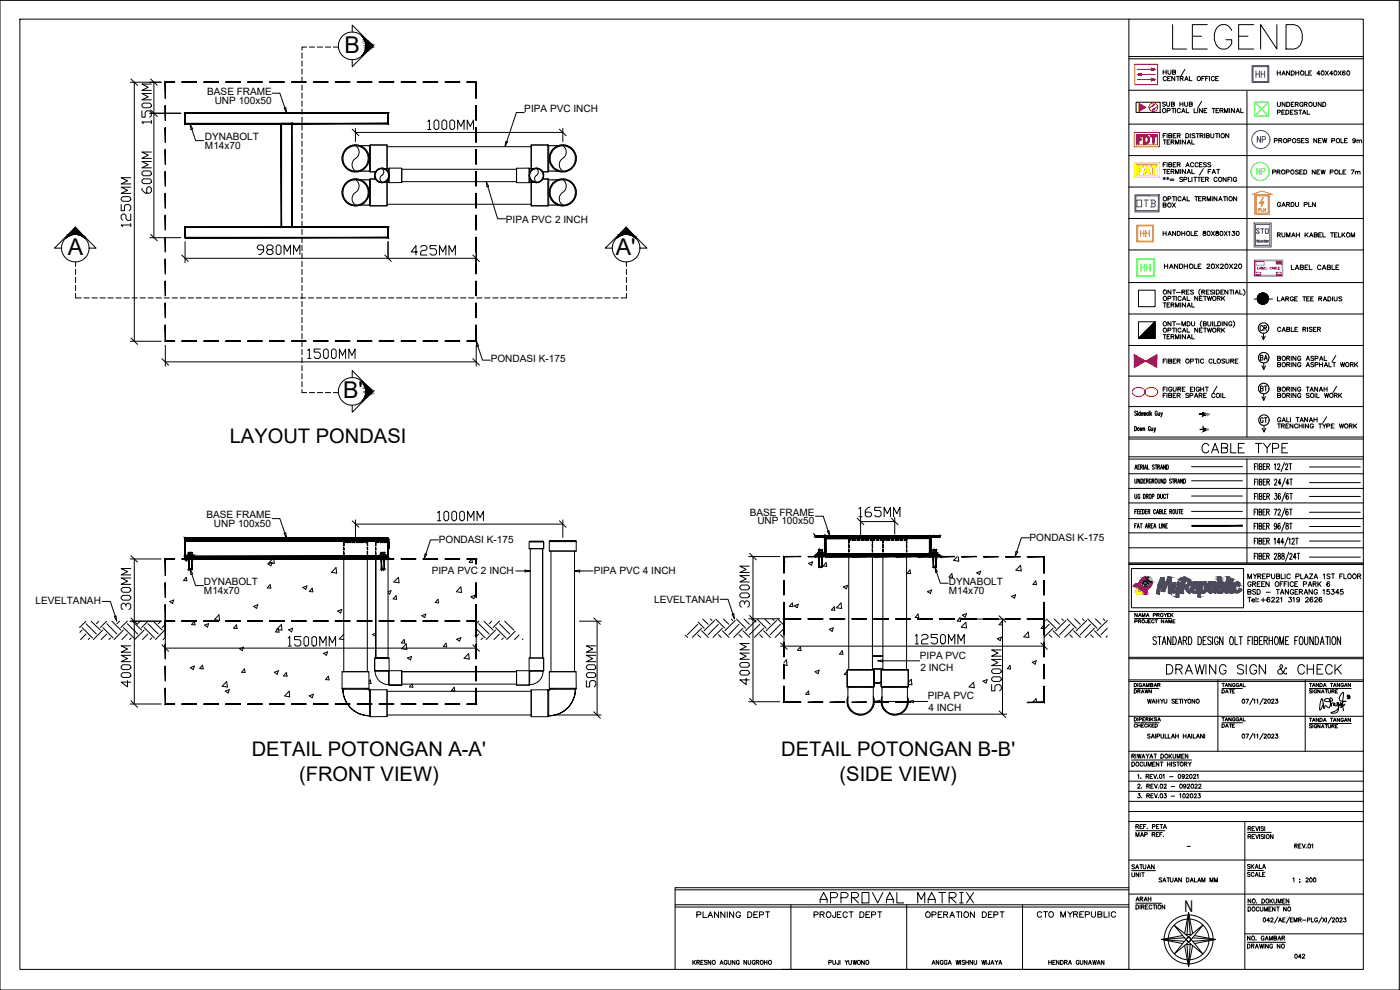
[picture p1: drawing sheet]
<svg xmlns="http://www.w3.org/2000/svg" width="420mm" height="297mm" viewBox="0 0 420 297" stroke-linecap="round" stroke-linejoin="round" font-family="sans-serif">
<defs><g id="words">
<text font-size="11.9" x="350.7" y="15.9">LEGEND</text>
<g font-size="6.9">
<text x="103.4" y="15.9">B</text>
<text x="20.4" y="76.4">A</text>
<text x="184.8" y="76.4">A'</text>
<text x="103" y="119.5">B'</text>
</g>
<g font-size="6.2">
<text x="46.2" y="38.5" transform="rotate(-90 46.2 38.5)">150MM</text>
<text x="127" y="40.2">1000MM</text>
<text x="46.2" y="59.3" transform="rotate(-90 46.2 59.3)">600MM</text>
<text x="40.2" y="69.1" transform="rotate(-90 40.2 69.1)">1250MM</text>
<text x="75.8" y="77.6">980MM</text>
<text x="122.1" y="77.6">425MM</text>
<text x="91" y="108.7">1500MM</text>
<text x="359.5" y="137.2">CABLE TYPE</text>
<text x="130.2" y="157.3">1000MM</text>
<text x="256.5" y="156.3">165MM</text>
<text x="40.2" y="184.1" transform="rotate(-90 40.2 184.1)">300MM</text>
<text x="225.8" y="183.4" transform="rotate(-90 225.8 183.4)">300MM</text>
<text x="85.4" y="195.1">1500MM</text>
<text x="273.4" y="194.4">1250MM</text>
<text x="348.9" y="203.6">DRAWING SIGN &amp; CHECK</text>
<text x="40.2" y="207.4" transform="rotate(-90 40.2 207.4)">400MM</text>
<text x="179.6" y="207.4" transform="rotate(-90 179.6 207.4)">500MM</text>
<text x="225.8" y="206.7" transform="rotate(-90 225.8 206.7)">400MM</text>
<text x="301.3" y="208.5" transform="rotate(-90 301.3 208.5)">500MM</text>
<text x="244.8" y="272">APPROVAL MATRIX</text>
</g>
<g font-size="6">
<text x="69" y="133">LAYOUT PONDASI</text>
<text x="75.6" y="226.9">DETAIL POTONGAN A-A'</text>
<text x="234.4" y="226.9">DETAIL POTONGAN B-B'</text>
<text x="89.7" y="234.2">(FRONT VIEW)</text>
<text x="252" y="234.2">(SIDE VIEW)</text>
</g>
<text font-size="5.3" fill="#f00" x="340.4" y="44.1">FDT</text>
<text font-size="5.3" fill="#ffbf00" x="340.4" y="53.3">FAT</text>
<text font-size="5.3" fill="#ff7f00" x="341.1" y="72.3">HH</text>
<text font-size="5.3" fill="#0f0" x="341.1" y="82.5">HH</text>
<g font-size="4.9" fill="#00f">
<text x="375.7" y="24.3">HH</text>
<text x="376.1" y="44.1">NP</text>
<text x="340.1" y="63.1">OTB</text>
</g>
<text font-size="4.9" fill="#0f0" x="376.1" y="53.6">NP</text>
<g font-size="4.9">
<text x="376.8" y="100.5">CR</text>
<text x="355.5" y="273.5">N</text>
<text x="207.8" y="276.6">PLANNING DEPT</text>
<text x="243.1" y="276.6">PROJECT DEPT</text>
<text x="276.6" y="276.6">OPERATION DEPT</text>
<text x="310.1" y="276.6">CTO MYREPUBLIC</text>
</g>
<g font-size="4.4">
<text x="347.8" y="63.5">BOX</text>
<text x="377.1" y="109.4">BA</text>
<text x="377.1" y="118.5">BT</text>
<text x="377.1" y="128.1">GT</text>
<text x="339.7" y="271.6">ARAH</text>
</g>
<text font-size="4.4" fill="#00f" x="375.7" y="71.3">STO</text>
<g font-size="4">
<text x="382.1" y="63.1">GARDU PLN</text>
<text x="339" y="209.2">DRAWN</text>
<text x="365.5" y="209.2">DATE</text>
<text x="365.5" y="219.4">DATE</text>
<text x="338.3" y="261.8">SATUAN</text>
<text x="373.2" y="261.8">SKALA</text>
<text x="338.3" y="264.2">UNIT</text>
<text x="387.3" y="288.6">042</text>
</g>
<text font-size="3.5" fill="#ff7f00" x="376.4" y="64.6">PLN</text>
<text font-size="3.1" fill="#808080" x="360.9" y="130.2">6M</text>
<g font-size="3">
<text x="62.2" y="28.6">BASE FRAME</text>
<text x="64.4" y="31.3">UNP 100x50</text>
<text x="157.4" y="33.5">PIPA PVC INCH</text>
<text x="61.5" y="42.1">DYNABOLT</text>
<text x="61.5" y="44.8">M14x70</text>
<text x="151.8" y="67">PIPA PVC 2 INCH</text>
<text x="147.3" y="108.7">PONDASI K-175</text>
<text x="62" y="155.4">BASE FRAME</text>
<text x="225" y="154.7">BASE FRAME</text>
<text x="64.2" y="158.1">UNP 100x50</text>
<text x="227.3" y="157.3">UNP 100x50</text>
<text x="131.7" y="162.8">PONDASI K-175</text>
<text x="309" y="162.4">PONDASI K-175</text>
<text x="129.6" y="172.2">PIPA PVC 2 INCH</text>
<text x="178.2" y="172.3">PIPA PVC 4 INCH</text>
<text x="61.2" y="175.5">DYNABOLT</text>
<text x="61.2" y="178.3">M14x70</text>
<text x="284.7" y="175.6">DYNABOLT</text>
<text x="284.7" y="178.3">M14x70</text>
<text x="10.7" y="181.1">LEVELTANAH</text>
<text x="196.3" y="181">LEVELTANAH</text>
<text x="276.1" y="197.7">PIPA PVC</text>
<text x="276.2" y="201.3">2 INCH</text>
<text x="278.4" y="209.7">PIPA PVC</text>
<text x="278.6" y="213.4">4 INCH</text>
</g>
<text font-size="2.6" x="354.9" y="255.1">-</text>
</g></defs>
<!-- layer: 0 -->
<g fill="none" stroke="#000" stroke-width=".3">
<path d="M0 .1h419.9v296.9h-419.9zM6 5.7h403.2v285.2h-403.2zM90.6 15.9v1.6M90.6 18.3v1.6M92 14.1h-1.4v1M92.8 14.1h1.6M95.2 14.1h1.6M97.6 14.1h1.6M100 14.1h1.4M338.8 5.7v285.2h-104.3M90.6 20.7v1.6M90.6 23.1v1.6"/>
<path d="M90.6 25.5v1.6M90.6 27.9v1.6M90.6 30.3v1.6M90.6 32.7v1.6M90.6 35.1v1.6M90.6 37.5v1.6M90.6 39.9v1.6M105.7 38.8l2 1.9M167.9 38.8l2 1.9M338.8 27.1h70.4M338.8 37.2h70.4M349.1 21v1.3"/>
<path d="M349.1 21.6h.9M349.8 30.8l-.3-.2-.6 .2 .1 .3 .8 .4-.3 .4-.6-.2M350 21v1.3M350.1 23.2a.55 .55 0 0 0-.9 0 .55 .55 0 0 0 0 .8 .55 .55 0 0 0 .9-.1M350.1 30.6v.9l.4 .4 .5-.2v-1.1M350.3 33.2h.6l.3-.4-.3-.3h-.6v1.3M350.4 23.5h.5M350.5 21l.1 1.1 .3 .2 .5-.4v-.9M351.3 22.9h-.9v1.3h.9M351.6 31.2h.7l.2-.3-.4-.3h-.5v1.3l.8-.1 .1-.3-.4-.3M351.6 32.5h.9M351.9 21.6h.8l.1-.4-.9-.2v1.3l.9-.1v-.5l-.3-.1"/>
<path d="M352.1 32.5v1.3M352.6 22.9v1.3l-.9-1.3v1.3M352.8 32.5v1.3M353.1 22.9h.8M353.5 22.9v1.3M354.1 30.6v1.3M354.1 31.2h.9M354.2 23.5l.8-.1v-.3l-.8-.2v1.3M354.2 32.8a.55 .55 0 0 0-.8 0 .55 .55 0 0 0 0 .8 .55 .55 0 0 0 .8-.1M354.6 33.8l.5-1.3 .5 1.3M354.7 23.5l.4 .7M354.8 33.4h.7"/>
<path d="M355 30.6v1.3M355.5 30.6v.9l.4 .4 .5-.2v-1.1M355.6 24.2l.5-1.3 .5 1.3M355.6 20.8l-1.1 1.9M355.8 23.8h.6M356 32.5v1.3h.8M357 22.9v1.3h.7M357 31.2h.7l.1-.3-.3-.3h-.5v1.3l.8-.1v-.3l-.3-.3M358.4 32.5v1.3h.7M359.5 32.5v1.3M360.6 30.4l-1.1 1.9M360.7 23.5h.5"/>
<path d="M360.8 32.5v1.3l-.8-1.3v1.3M361.4 33.1h.5M361.5 22.9h-.8v1.3M361.8 23.5h.5M362.2 32.5h-.8v1.3h.8M362.7 22.9h-.9v1.3M363 22.9v1.3M363.8 32.5h.9M364.2 32.5v1.3M364.4 23.2a.53 .53 0 0 0-.7-.2 .53 .53 0 0 0-.2 .7 .48 .48 0 0 0 .4 .5 .48 .48 0 0 0 .5-.3M364.8 23.5h.5M365 33.1h.5"/>
<path d="M365.7 22.9h-.9v1.3h.9M365.8 32.5h-.8v1.3h.8M366.1 33.1h.8l.2-.3-.4-.3h-.6v1.3M366.6 33.1l.5 .7M367.5 33.8v-1.3l.5 1.3 .5-1.3v1.3M369 32.5v1.3M370.5 32.5v1.3l-.9-1.3v1.3M371 33.8l.5-1.3 .5 1.3M371.1 33.4h.7M372.4 32.5v1.3h.7M374.2 27.4v103.7M383.3 21.3v1.2"/>
<path d="M383.3 21.9h.9M383.4 30.7v1.1l.4 .1 .5-.3v-.9M383.4 33.7l.7-.1 .2-.3-.9-.3v1.3M384.2 21.3v1.2M384.7 33.6h.5M384.7 22.5l.5-1.2 .5 1.2M384.9 22.1h.6M385.5 33h-.8v1.3h.8M385.7 30.7v1.2l-.9-1.2v1.2M385.9 33h.5a.65 .65 0 0 1 .4 .7 .65 .65 0 0 1-.4 .6h-.5zM386.2 30.7h.4a.68 .68 0 0 1 .5 .6 .68 .68 0 0 1-.5 .6h-.4zM387 21.3v1.2l-.9-1.2v1.2"/>
<path d="M387.3 33.6h.5M387.5 21.3h.5a.66 .66 0 0 1 .5 .6 .66 .66 0 0 1-.5 .6h-.5zM387.5 31.3h.5M388.1 33h-.8v1.3h.8M388.4 30.7h-.9v1.2h.9M388.7 31.3l.8-.1 .1-.3-.3-.2h-.6v1.2M388.9 21.9h.9M388.9 21.3v1.2M389.2 31.3l.4 .6M389.4 33.2l-.4-.2-.5 .2v.3l.9 .4-.4 .4-.5-.2M389.8 33h.9M389.8 21.3v1.2"/>
<path d="M390.2 33v1.3M390.9 34.3l.5-1.3 .5 1.3M391 31a.55 .55 0 0 0-.8-.1 .55 .55 0 0 0 0 .8 .55 .55 0 0 0 .8 0l-.3-.2M391.1 33.9h.7M391.4 31.3l.9-.1v-.4l-.9-.1v1.2M391.7 21.3v1.2h.8M391.9 31.3l.4 .6M392.3 33v1.3h.8M392.8 21.9h.5M393.6 21.3h-.8v1.2h.8M394.2 30.7v.9l.3 .3 .5-.1 .1-1.1M396.2 22.1h-1l.7-.8v1.2"/>
<path d="M396.5 30.7v1.2l-.9-1.2v1.2M396.7 21.3a.58 .58 0 0 1 .7 .6 .58 .58 0 0 1-.7 .6l-.2-.5zM397 30.7a.71 .71 0 0 1 .8 .3 .71 .71 0 0 1 0 .8l-.8 .1zM397.8 21.3l.9 1.2M398.7 21.3l-.9 1.2M400 22.1h-.9l.6-.8v1.2M400.5 21.3a.59 .59 0 0 1 .7 .6 .59 .59 0 0 1-.7 .6l-.2-.5zM401.6 21.3l.9 1.2M402.5 21.3l-.9 1.2M403.6 21.4v-.1a.58 .58 0 0 0-.7 .5 .58 .58 0 0 0 .6 .7 .4 .4 0 0 0 0-.7 .4 .4 0 0 0-.6 .3M404.4 21.3a.59 .59 0 0 1 .7 .6 .59 .59 0 0 1-.7 .6l-.2-.5zM90.6 42.3v1.6"/>
<path d="M90.6 44.7v1.6M90.6 47.1v1.7M90.6 49.6v1.6M90.6 51.9v1.6M90.6 54.3v1.7M90.6 56.8v1.6M90.6 59.2v1.6M338.8 56.1h70.4M338.8 46.7h70.4M349.1 50.8h.9M349.1 53.4l.6 .3M349.1 42h.9"/>
<path d="M349.7 53.4l-.6 .3M349.9 48.8h-.8v1.3M349.9 40.1h-.8v1.2M350.1 53.4l.7 .3M350.3 40.1v1.2M350.3 48.8v1.3M350.3 51.5h.5M350.3 42.6h.5M350.4 53.2v.7M350.8 49.4l.7-.1 .2-.2-.4-.3h-.5v1.3l.8-.2 .1-.3-.4-.2M350.8 40.7l.8-.1 .1-.3-.4-.2h-.5v1.2h.7l.2-.4-.4-.2M350.8 53.4l-.7 .3"/>
<path d="M351.1 50.8h-.8v1.3h.8M351.1 42h-.8v1.3h.8M351.2 53.7h1.1M351.2 54.1h1.1M351.5 51.5l.8-.2v-.3l-.8-.2v1.3M351.5 42.6l.8-.1v-.4l-.8-.1v1.3M351.9 51.5l.4 .6M351.9 42.6l.4 .7M352.1 49.4h.5M352.1 40.7h.5M352.8 52.1v-1.3l.5 1.3 .5-1.3v1.3M352.8 43.3v-1.3l.5 1.3 .5-1.3v1.3"/>
<path d="M352.9 48.8h-.8v1.3h.8M352.9 40.1h-.8v1.2h.8M353.3 49.4l.8-.1 .1-.4-.9-.1v1.3M353.3 40.7l.9-.1v-.4l-.9-.1v1.2M353.8 49.4l.4 .7M353.8 40.7l.4 .6M354.3 42v1.3M354.3 50.8v1.3M354.9 53.4l-.3-.2-.6 .2 .1 .2 .8 .5-.3 .4-.6-.2M355 59.8h.7M355.3 53.9l.9-.2v-.4l-.9-.1v1.3M355.8 50.8v1.3l-1-1.3v1.3"/>
<path d="M355.8 42v1.3l-1-1.3v1.3M355.9 50.1l.5-1.3 .5 1.3M355.9 40.1a.71 .71 0 0 1 .8 .3 .71 .71 0 0 1 0 .8l-.8 .1zM356.1 49.6h.6M356.3 59v1.3h.7M356.3 52.1l.5-1.3 .5 1.3M356.3 43.3l.5-1.3 .5 1.3M356.4 51.7h.7M356.4 42.8h.7M356.7 53.2v1.3h.7M357.2 40.1v1.2M357.7 50.8v1.3h.7"/>
<path d="M357.7 42v1.3h.7M357.7 53.2v1.3M358.3 49.1a.51 .51 0 0 0-.6-.3 .51 .51 0 0 0-.4 .5v.3a.51 .51 0 0 0 .4 .5 .51 .51 0 0 0 .6-.3M358.3 53.2h.9M358.6 59h.9M358.6 40.3l-.3-.2-.6 .2 .2 .3 .6 .2v.5l-.8-.1M358.7 53.2v1.3M359 59v1.3M359 40.1h.9M359.4 53.2h.9M359.5 40.1v1.2M359.6 49.1a.48 .48 0 0 0-.6-.3 .48 .48 0 0 0-.4 .5v.3a.48 .48 0 0 0 .4 .5 .48 .48 0 0 0 .6-.3"/>
<path d="M359.7 59.6h.5M359.8 53.2v1.3M360 49.4h.5M360.2 40.7l.8-.1v-.4l-.8-.1v1.2M360.6 59h-.9v1.3h.9M360.6 53.8h.5M360.6 40.7l.5 .6M360.8 48.8h-.8v1.3h.8M360.9 59.6l.8-.1 .1-.4-.9-.1v1.3M361.1 50.6l-1.1 1.9M361.4 53.2h-.8v1.3h.8M361.4 59.6l.4 .7"/>
<path d="M361.5 40.1v1.2M361.8 53.8l.7-.1 .2-.2-.2-.3h-.7v1.3M362 40.7l.8-.1 .1-.3-.3-.2h-.6v1.2h.8l.1-.4-.3-.2M362.1 49l-.3-.2-.6 .2 .1 .3 .8 .4-.3 .4-.6-.2M362.2 53.8l.5 .7M362.6 51.5h.5M363.4 49l-.3-.2-.6 .2 .1 .3 .8 .4-.3 .4-.6-.2M363.4 40.1v1.1l.4 .1 .5-.3v-.9M363.4 50.8h-.8v1.3M363.8 52.1l.5-1.3 .5 1.3M363.8 59v1.3M363.9 51.7h.7"/>
<path d="M364.8 40.1h.9M365.2 50.8h.9M365.2 59v1.3l-.9-1.3v1.3M365.2 40.1v1.2M365.3 53.5a.56 .56 0 0 0-.8-.1 .56 .56 0 0 0 0 .8 .56 .56 0 0 0 .8 0M365.6 50.8v1.3M365.9 59.8h.7M365.9 40.1v1.2M367.2 59h.8M367.6 59v1.3M368 53.2v1.3l-.9-1.3v1.3M368.3 59v1.3"/>
<path d="M368.5 53.8h.5M368.8 40.1v1.2l-1-1.2v1.2M369.3 53.2h-.8v1.3M369.7 53.2v1.3M371.1 59v1.3l-.9-1.3v1.3M371.1 53.5a.54 .54 0 0 0-.7-.3 .54 .54 0 0 0-.2 .8 .49 .49 0 0 0 .4 .5 .49 .49 0 0 0 .5-.5h-.3M381.9 51.6h.8l.1-.4-.9-.2v1.2M382.4 42.2l.9-.1v-.4l-.9-.1v1.2M383.2 51.6l.8-.1 .2-.3-1-.2v1.2M383.7 51.6l.5 .6M383.8 42.1h.8v-.4l-.8-.1v1.2M384.3 42.1l.4 .7"/>
<path d="M386 51.6h.8l.1-.4-.9-.2v1.2M386.5 42.2l.9-.1v-.4l-.9-.1v1.2M389.7 51.2l-.4-.2-.5 .2v.2l.8 .4v.4l-.8-.1M390.1 51.6h.5M390.2 41.8l-.3-.2h-.5v.5l.7 .2 .1 .4-.3 .1-.6-.1M390.6 42.1h.5M390.9 51h-.8v1.2h.8M391.3 51h.4a.63 .63 0 0 1 .5 .6 .63 .63 0 0 1-.5 .6h-.4zM391.4 41.6h-.8v1.2h.8M392.7 41.8l-.3-.2-.6 .2 .1 .3 .7 .3v.4l-.8-.1M394.7 51v1.2l-.9-1.2v1.2M395.2 41.6v1.2l-.9-1.2v1.2"/>
<path d="M395.2 51.6h.5M395.7 42.1h.5M396.1 51h-.9v1.2h.9M396.5 51l.3 1.2 .3-1.2 .3 1.2 .3-1.2M396.5 41.6h-.8v1.2h.8M396.9 41.6l.4 1.2 .3-1.2 .3 1.2 .3-1.2M399.2 51.6h.8v-.5l-.8-.1v1.2M399.7 42.2l.8-.1v-.4l-.8-.1v1.2M402 51v1.2h.7M402.4 41.6v1.2h.8M403.1 51.6h.5M403.5 42.1h.5"/>
<path d="M403.9 51h-.8v1.2h.8M404.4 41.6h-.9v1.2h.9M405.5 51h.9l-.7 1.2M406.8 42a.43 .43 0 0 1-.5 .4 .43 .43 0 0 1-.3-.6 .43 .43 0 0 1 .7 0l-.1 1-.6-.1M406.8 51.6l.6-.1 .1 .7M406.8 51.4v.8M407.2 42.2l.3-.2 .4 .1v.7M407.2 42v.8M407.5 51.6l.6-.1 .1 .7M407.9 42.2l.4-.2 .3 .1v.7M22.7 78.6v1.4M45.2 70.3l2 1.9"/>
<path d="M54.5 76.5l2 1.9M90.6 61.6v1.6M90.6 64v1.6M90.6 66.4v1.6M90.6 68.8v1.6M90.6 78.4v1.6M115.5 76.5l1.9 1.9M141.9 76.5l2 2M188 78.6v1.4M338.8 75h70.4M338.8 65.6h70.4M349.1 69.4v1.3"/>
<path d="M349.1 70h.9M350 69.4v1.3M350.5 70.7l.5-1.3 .5 1.3M350.7 70.3h.6M352.8 69.4v1.3l-.9-1.3v1.3M353.3 69.4h.5a.68 .68 0 0 1 .4 .6 .68 .68 0 0 1-.4 .7h-.5zM354.7 70h.9M354.7 69.4v1.3M354.8 60.3l.6-1.3 .5 1.3M355.6 69.4v1.3M357.5 69.4v1.3h.8M358.6 70h.5"/>
<path d="M359.4 69.4h-.8v1.3h.8M361.1 69.5v.2a.72 .72 0 0 1 .7 .9h-.7v-.5l.7-.4v-.2zM362.3 60.3v-1.3l.5 1.3 .5-1.3v1.3M363.6 69.4l.8 1.3M364.4 69.4l-.8 1.3M365 69.5v.3l.8 .5a.47 .47 0 0 1-.5 .4 .47 .47 0 0 1-.5-.4l.9-.6-.1-.2zM365.8 60.3l.5-1.3 .5 1.3M366.3 69.5a.59 .59 0 0 1 .7 .5 .59 .59 0 0 1-.7 .6l-.2-.5zM367.4 69.4l.9 1.3M368.3 69.4l-.9 1.3M368.7 69.6l.3-.2v1.3M369.8 69.4h.7l-.3 .5a.4 .4 0 0 1 .4 .4 .4 .4 0 0 1-.4 .4l-.5-.3"/>
<path d="M371.2 69.5a.59 .59 0 0 1 .7 .5 .59 .59 0 0 1-.7 .6l-.2-.5zM383.4 70.5l.8-.2v-.3l-.8-.2v1.3M383.8 70.5l.5 .6M384.7 69.8l.1 1.1 .3 .2 .5-.3v-1M386.1 71.1v-1.3l.5 1.3 .5-1.3v1.3M387.6 71.1l.6-1.3 .5 1.3M387.9 70.7h.6M389 69.8v1.3M389 70.5h1M390 69.8v1.3M391.7 69.8v1.3M392 70.4l.6 .7"/>
<path d="M392.6 69.8l-.9 .9M393 71.1l.5-1.3 .5 1.3M393.2 70.7h.7M394.4 70.5l.9-.2 .1-.2-.4-.3h-.6v1.3h.8l.2-.4-.4-.2M395.8 70.5h.5M396.6 69.8h-.8v1.3h.8M397 69.8v1.3h.8M399.3 69.8h.9M399.8 69.8v1.3M400.5 70.5h.5M401.3 69.8h-.8v1.3h.8M401.7 69.8v1.3h.8"/>
<path d="M402.8 69.8v1.3M403.1 70.4l.5 .7M403.6 69.8l-.8 .9M405.5 71.1v-1.3l.5 1.3 .5-1.3v1.3M22.7 88v1.4h1.7M22.7 80.8v1.6M22.7 83.2v1.6M22.7 85.6v1.6M25.2 89.4h1.6M27.6 89.4h1.6M30 89.4h1.6M32.4 89.4h1.6"/>
<path d="M34.8 89.4h1.6M37.2 89.4h1.6M39.6 89.4h1.6M42 89.4h1.6M44.4 89.4h1.6M46.8 89.4h1.6M49.2 89.4h1.6M51.6 89.4h1.7M54.1 89.4h1.6M56.5 89.4h1.6M58.8 89.4h1.7M61.3 89.4h1.6"/>
<path d="M63.7 89.4h1.6M66.1 89.4h1.6M68.5 89.4h1.6M70.9 89.4h1.6M73.3 89.4h1.6M75.7 89.4h1.6M78.1 89.4h1.6M80.5 89.4h1.6M82.9 89.4h1.6M85.3 89.4h1.6M87.7 89.4h1.6M90.1 89.4h1.6"/>
<path d="M90.6 80.8v1.6M90.6 83.2v1.6M90.6 85.6v1.6M90.6 88v1.6M90.6 90.4v1.6M90.6 92.8v1.6M90.6 95.2v1.6M90.6 97.6v1.7M92.5 89.4h1.6M95 89.4h1.6M97.4 89.4h1.5M99.7 89.4h1.6"/>
<path d="M102.2 89.4h1.6M104.6 89.4h1.6M107 89.4h1.6M109.4 89.4h1.6M111.8 89.4h1.6M114.2 89.4h1.6M116.6 89.4h1.6M119 89.4h1.6M121.4 89.4h1.6M123.8 89.4h1.6M126.2 89.4h1.6M128.6 89.4h1.6"/>
<path d="M131 89.4h1.6M133.4 89.4h1.6M135.8 89.4h1.6M138.2 89.4h1.6M140.6 89.4h1.6M143 89.4h1.7M145.5 89.4h1.6M147.9 89.4h1.6M150.2 89.4h1.6M152.7 89.4h1.6M155.1 89.4h1.6M157.5 89.4h1.6"/>
<path d="M159.9 89.4h1.6M162.3 89.4h1.6M164.7 89.4h1.6M167.1 89.4h1.6M169.5 89.4h1.6M171.9 89.4h1.6M174.3 89.4h1.6M176.7 89.4h1.6M179.1 89.4h1.6M181.5 89.4h1.6M183.9 89.4h1.6M188 88v1.4h-1.6"/>
<path d="M188 80.8v1.6M188 83.2v1.6M188 85.6v1.6M338.8 94.2h70.4M338.8 84.8h70.4M341.7 87.1h5v4.9h-5zM349.1 90.9h.9M349.5 90.9v1.2M350.3 91.5h.5M350.5 89.6l.8-.1 .1-.4-.9-.2v1.3M350.5 99.1l.8-.1 .1-.3-.9-.2v1.2M351.1 90.9h-.8v1.2h.8"/>
<path d="M351.4 96.5v1.3l-.9-1.3v1.3M351.4 87v1.3l-.9-1.3v1.3M351.5 91.5l.8-.1v-.4l-.8-.1v1.2M351.8 88.9h1M351.8 98.5h1M351.9 91.5l.4 .6M351.9 96.5h.9M351.9 87h.9M352.3 88.9v1.3M352.3 98.5v1.2M352.3 87v1.3M352.3 96.5v1.3"/>
<path d="M352.8 92.1v-1.2l.5 1.2 .5-1.2v1.2M353 88.9v1.3M353 98.5v1.2M353.1 97.2h1.1M353.1 87.7h1.1M354.3 90.9v1.2M354.5 89.2a.48 .48 0 0 0-.6-.3 .48 .48 0 0 0-.4 .5 .54 .54 0 0 0 .2 .7 .54 .54 0 0 0 .7-.1l.1-.1M354.5 98.7a.48 .48 0 0 0-.6-.2 .48 .48 0 0 0-.4 .4 .54 .54 0 0 0 .2 .7 .54 .54 0 0 0 .7-.1l.1-.1M354.7 97.8v-1.3l.5 1.3 .6-1.3v1.3M354.7 87.6l.8-.1 .1-.3-.9-.2v1.3M354.8 90.2l.6-1.3 .5 1.3M354.8 99.7l.6-1.2 .5 1.2"/>
<path d="M355 89.7h.7M355 99.3h.7M355.2 87.6l.4 .7M355.8 90.9v1.2l-1-1.2v1.2M356.1 87.6h.5M356.3 88.9v1.3h.7M356.3 92.1l.5-1.2 .5 1.2M356.3 98.5v1.2h.7M356.3 96.5a.71 .71 0 0 1 .7 .3 .71 .71 0 0 1 0 .8l-.7 .2zM356.4 91.7h.7M356.9 87h-.8v1.3h.8M357.6 96.5v.9l.4 .4 .5-.4v-.9"/>
<path d="M357.7 90.9v1.2h.7M358.2 87.2l-.8-.1-.1 .3 .8 .4 .1 .3-.3 .2-.6-.2M359.5 88.9v1.3l-.9-1.3v1.3M359.5 98.5v1.2l-.9-1.2v1.2M360 99h.5M360 89.5h.5M360.2 86.8a1.27 1.27 0 0 0 0 1.9M360.7 96.3a1.2 1.2 0 0 0 0 1.9M360.7 87.6l.8-.1v-.4l-.8-.1v1.3M360.8 88.9h-.8v1.3h.8M360.8 98.5h-.8v1.2h.8M361.1 97.1l.8-.1 .1-.2-.3-.3h-.6v1.3l.8-.1 .1-.3-.3-.3"/>
<path d="M361.1 87.6l.5 .7M361.2 88.9h.9M361.2 98.5h.9M361.7 88.9v1.3M361.7 98.5v1.2M362 87.6h.5M362.3 88.9l.4 1.3 .3-1.3 .3 1.3 .3-1.3M362.3 98.5l.4 1.2 .3-1.2 .3 1.2 .3-1.2M362.5 96.5v.9l.3 .4 .6-.4v-.9M362.8 87h-.8v1.3h.8M363.9 96.5v1.3M364.2 87.2l-.8-.1-.1 .3 .7 .3 .2 .4-.4 .2-.5-.2"/>
<path d="M364.4 96.5v1.3h.8M364.5 87v1.3M365 87h.5a.63 .63 0 0 1 .4 .6 .63 .63 0 0 1-.4 .7h-.5zM365.3 89.5l.8-.1v-.4l-.8-.1v1.3M365.3 99l.8-.1v-.4h-.8v1.2M365.5 96.5h.4a.66 .66 0 0 1 .5 .6 .66 .66 0 0 1-.5 .7h-.4zM365.8 89.5l.4 .7M365.8 99l.4 .7M366.4 87.6h.5M366.6 88.9v1.3M366.6 98.5v1.2M366.8 96.5v1.3"/>
<path d="M366.9 89.4l.6 .8M366.9 99l.6 .7M367.2 87h-.8v1.3h.8M367.5 88.9l-.9 .8M367.5 98.5l-.9 .8M368.3 96.5v1.3l-1-1.3v1.3M368.5 87v1.3l-.9-1.3v1.3M369 87h.9M369.4 87v1.3M369.7 96.8a.48 .48 0 0 0-.5-.3 .48 .48 0 0 0-.4 .5 .54 .54 0 0 0 .2 .7 .54 .54 0 0 0 .7-.1v-.3h-.3M370.1 96.3a1.2 1.2 0 0 1 0 1.9M370.2 87v1.3"/>
<path d="M370.7 88.3l.5-1.3 .5 1.3M370.9 87.8h.6M372.1 87v1.3h.7M373.2 86.8a1.2 1.2 0 0 1 0 1.9M376.4 89.7h5.5M383.4 89.1v1.2h.7M384.4 98.5a.56 .56 0 0 0-.8-.1 .56 .56 0 0 0 0 .8 .56 .56 0 0 0 .8 0M384.5 90.3l.5-1.2 .5 1.2M384.6 89.9h.7M384.8 99.5l.5-1.3 .5 1.3M384.9 99h.7M385.9 89.6h.7l.2-.3-.9-.2v1.2"/>
<path d="M386.2 98.8l.7-.1 .1-.4-.8-.1v1.3l.8-.2v-.4l-.2-.1M386.3 89.6l.5 .7M387.5 98.2v1.3h.8M388.2 89.4a.48 .48 0 0 0-.6-.3 .48 .48 0 0 0-.4 .4 .54 .54 0 0 0 .2 .7 .54 .54 0 0 0 .7-.1l.1-.3h-.3M388.5 89.6h.5M388.6 98.8h.5M389.4 89.1h-.9v1.2h.9M389.4 98.2h-.8v1.3h.8M391 89.1h.9M391 98.8l.8-.1 .1-.4-.9-.1v1.3M391.4 89.1v1.2M391.5 98.8l.4 .7"/>
<path d="M392.1 89.6h.5M392.4 98.2v1.3M393 89.1h-.9v1.2h.9M393.4 89.6h.5M393.8 98.4l-.3-.2-.6 .2 .1 .3 .7 .3v.4l-.5 .1-.3-.2M394.2 89.1h-.8v1.2h.8M394.2 98.8h.5M395 98.2h-.8v1.3h.8M395.4 98.8l.8-.1v-.4l-.8-.1v1.3M395.8 89.6l.8-.1v-.4h-.8v1.2M395.9 98.8l.4 .7M396.2 89.6l.5 .7"/>
<path d="M397.1 90.3l.5-1.2 .5 1.2M397.3 89.9h.7M398.5 89.1h.5a.65 .65 0 0 1 .4 .6 .65 .65 0 0 1-.4 .6h-.5zM399.9 89.1v1.2M400.4 89.1v.8l.4 .4 .4-.2 .1-1M402.7 89.2l-.3-.1-.6 .1 .1 .3 .7 .3v.4l-.8-.1M39.3 101.4l2 1.9M48.6 107.6l2 1.9M90.6 100.1v1.6M90.6 109.7v1.6M90.6 112.1v1.6M90.6 114.5v1.6"/>
<path d="M90.6 116.9v.9h1.4M92.8 117.8h1.6M95.2 117.8h1.6M97.6 117.8h1.6M100 117.8h1.4M141.9 107.6l2 1.9M338.8 103.7h70.4M338.8 112.8h70.4M349.1 108.3h.5M349.1 116.7h.5M349.1 118.6h.5M349.1 100.4h.9"/>
<path d="M349.5 100.4v1.3M349.9 107.7h-.8v1.3M349.9 116.1h-.8v1.3M349.9 118h-.8v1.3M350.2 107.7v1.3M350.2 116.1v1.3M350.2 118v1.3M350.3 101h.5M350.7 108.3h.8l.1-.4-.9-.2v1.3l.9-.1v-.5l-.3-.1M350.7 118.6l.9-.1v-.4l-.3-.1h-.6v1.3l.9-.1v-.5l-.3-.1M351.1 100.4h-.8v1.3h.8M351.5 101h.7l.1-.5-.8-.1v1.3"/>
<path d="M351.7 116.4a.54 .54 0 0 0-.7-.2 .54 .54 0 0 0-.3 .7 .49 .49 0 0 0 .5 .5 .49 .49 0 0 0 .5-.5h-.3M351.9 101l.4 .7M352.1 116.1v1.1l.4 .2 .5-.4v-.9M352.1 108.3h.5M352.1 118.6h.5M352.8 101.7v-1.3l.5 1.3 .5-1.3v1.3M352.9 107.7h-.8v1.3h.8M352.9 118h-.8v1.3h.8M353.3 108.3h.8l.1-.3-.1-.2-.8-.1v1.3M353.3 118.6h.8l.1-.3-.3-.3h-.6v1.3M353.5 116.7h.7l.1-.4-.8-.2v1.3M353.7 108.3l.5 .7"/>
<path d="M353.7 118.6l.5 .7M353.9 116.7l.5 .7M354.3 100.4v1.3M354.8 116.7h.5M355.6 116.1h-.8v1.3h.8M355.8 100.4v1.3l-1-1.3v1.3M356.3 101.7l.5-1.3 .5 1.3M356.4 101.2h.7M356.7 118.2l-.3-.2-.4 .1-.1 .3 .7 .3 .1 .4-.3 .2-.5-.2M357.1 118.7l.8-.1 .1-.5-.9-.1v1.3M357.3 108.4l.8-.1v-.4l-.8-.2v1.3M357.3 116.7h.5"/>
<path d="M357.7 100.4v1.3h.7M358.1 116.1h-.8v1.3h.8M358.5 119.3l.5-1.3 .5 1.3M358.5 116.1v1.3M358.6 107.7h.9M358.7 118.9h.6M359.1 107.7v1.3M359.7 107.7v1.3M359.9 118.6l.8-.1v-.4l-.8-.1v1.3M360 116.4a.56 .56 0 0 0-.9 0 .56 .56 0 0 0 0 .8 .56 .56 0 0 0 .9-.1v-.2h-.4M360.3 116.7h.9M360.3 116.1v1.3"/>
<path d="M360.3 118.6l.5 .7M361.2 108a.56 .56 0 0 0-.8-.1 .56 .56 0 0 0 0 .9 .56 .56 0 0 0 .8-.1M361.2 116.1v1.3M361.2 118.6h.5M361.7 116.1h.9M362.1 118h-.9v1.3h.9M362.2 116.1v1.3M363.8 108a.48 .48 0 0 0-.6-.3 .48 .48 0 0 0-.4 .5 .53 .53 0 0 0 .3 .7 .53 .53 0 0 0 .7-.2M364.2 107.7v1.3h.8M364.6 118.3a.55 .55 0 0 0-.8 0 .55 .55 0 0 0 0 .8 .55 .55 0 0 0 .8-.1M365.3 115.9l-1.2 1.9M366.4 118v1.3"/>
<path d="M366.9 118v1.3h.8M367.6 107.9l-.8-.1-.1 .3 .8 .3 .1 .4-.4 .2-.5-.2M368 107.7v1.1l.3 .2 .6-.4v-.9M369.4 108.3h.7l.1-.4-.8-.2v1.3M369.8 108.3l.4 .7M370.7 108.3h.5M371.5 107.7h-.8v1.3h.8M383.4 116.7h.8l.1-.4-.9-.2v1.3l.9-.1v-.4l-.3-.2M383.4 118.6l.9-.1v-.4l-.3-.1h-.6v1.3l.9-.1v-.5l-.3-.1M383.4 107.5l.9-.1v-.4l-.9-.1v1.2l.9-.1v-.4l-.3-.1M383.4 109.4l.8-.1 .1-.4-.9-.1v1.3l.9-.2v-.4l-.3-.1M386.2 116.7h.7l.1-.4-.8-.2v1.3"/>
<path d="M386.2 118.6l.8-.1v-.4l-.8-.1v1.3M386.2 107.5l.8-.1v-.4l-.8-.1v1.2M386.2 109.4l.7-.1 .1-.4-.8-.1v1.3M386.6 116.7l.5 .7M386.6 118.6l.5 .7M386.6 107.5l.5 .6M386.6 109.4l.5 .7M387.5 106.9v1.2M387.5 108.8v1.3M387.5 116.1v1.3M387.5 118v1.3M388.9 116.1v1.3l-.9-1.3v1.3"/>
<path d="M388.9 118v1.3l-.9-1.3v1.3M388.9 106.9v1.2l-.9-1.2v1.2M388.9 108.8v1.3l-.9-1.3v1.3M390.4 116.4a.56 .56 0 0 0-.8 0 .56 .56 0 0 0 0 .8 .56 .56 0 0 0 .8-.1v-.2h-.3M390.4 118.3a.55 .55 0 0 0-.8 0 .55 .55 0 0 0 0 .8 .55 .55 0 0 0 .8-.1v-.2h-.3M390.4 107.2a.55 .55 0 0 0-.8-.1 .55 .55 0 0 0 0 .8 .55 .55 0 0 0 .8 0v-.2h-.3M390.4 109.1a.56 .56 0 0 0-.8-.1 .56 .56 0 0 0 0 .8 .56 .56 0 0 0 .8 0v-.3h-.3M392 108.1l.5-1.2 .5 1.2M392 110.1l.5-1.3 .5 1.3M392 116.1h.9M392.2 107.7h.6M392.2 109.6h.6"/>
<path d="M392.4 116.1v1.3M392.9 118.2l-.3-.2-.6 .2 .1 .3 .7 .2v.5l-.8-.1M393.1 117.4l.6-1.3 .5 1.3M393.3 117h.7M394.3 107.1l-.3-.2-.5 .1-.1 .3 .8 .3 .1 .4-.3 .1-.6-.1M394.3 109l-.8-.2-.1 .4 .8 .3 .1 .3-.3 .3-.6-.3M394.7 107.6l.8-.2v-.4l-.8-.1v1.2M394.7 109.4l.8-.1v-.4l-.8-.1v1.3M394.7 118v1.3M395.2 118v1.3h.7M395.4 116.1v1.3l-.9-1.3v1.3M395.9 117.4l.6-1.3 .5 1.3"/>
<path d="M396 108.1l.5-1.2 .5 1.2M396 108.8v1.3M396 109.4h.9M396.2 117h.6M396.2 107.7h.6M396.9 108.8v1.3M397.4 116.7h.9M397.4 116.1v1.3M397.4 106.9v1.2h.8M397.4 110.1l.5-1.3 .5 1.3M397.5 118l.3 1.3 .3-1.3 .3 1.3 .4-1.3M397.6 109.6h.7"/>
<path d="M398.3 116.1v1.3M398.8 108.8v1.3h.8M399.9 108.8h.9M400.4 108.8v1.3M400.4 118.6l.9-.1v-.4l-.9-.1v1.3M400.9 118.6l.4 .7M400.9 106.7l-1.1 1.9M401.2 115.9l-1.2 1.9M401.8 118v1.3M402.1 118.6l.6 .7M402.3 108.8l.3 1.3 .3-1.3 .4 1.3 .3-1.3M402.7 118l-.9 .9"/>
<path d="M405.3 109.4l.7-.1 .1-.3-.1-.2h-.7v1.3M405.7 109.4l.4 .7M406.6 108.8v1.3M406.9 109.3l.6 .8M407.5 108.8l-.9 .8M338.8 137.7h70.4M338.8 131.7h70.4M338.8 137.1h70.4M338.8 122h70.4M338.8 131.1h70.4M340.5 128a.64 .64 0 0 1 .6 .6 .64 .64 0 0 1-.6 .6zM341.1 123.6a.3 .3 0 0 0-.5-.2 .3 .3 0 0 0 .1 .5l.3 .2 .1 .4-.2 .2-.4-.2"/>
<path d="M341.3 123.4h.1M341.4 123.8v.9M342 139.5h-.5v1.3h.5M342.2 128.4l.1 .8 .2-.8 .1 .8 .2-.8M342.2 124l-.1-.1a.35 .35 0 0 0-.4 .3 .35 .35 0 0 0 .5 .3M342.2 123.3v1.4M342.4 124.1h.5v-.2a.35 .35 0 0 0-.5 .3 .35 .35 0 0 0 .5 .3M343.1 128.6l.4-.2v.8M343.1 128.4v.8M343.2 139.5v1.3M343.2 123.8l.2 .9 .1-.9 .2 .9 .1-.9M344.4 139.5v1.3h.4"/>
<path d="M344.6 124l-.1-.1a.35 .35 0 0 0-.4 .3 .35 .35 0 0 0 .5 .3M344.6 123.8v.9M344.9 123.3v1.4M345.2 123.3v1.4M345.2 128.3a.32 .32 0 0 0-.4-.3 .32 .32 0 0 0-.2 .4v.4a.33 .33 0 0 0 .3 .4 .33 .33 0 0 0 .3-.4h-.1M345.4 124.1l.3 .6M345.5 128.4v.8l.4-.2M345.6 123.8l-.4 .6M345.9 128.4v.8M346.3 128.4l.3 .8 .2-.8M346.4 139.7a.3 .3 0 0 0-.5-.1 .3 .3 0 0 0 .1 .5l.3 .1 .1 .4-.2 .2-.3-.2M346.6 129.2l-.3 .5"/>
<path d="M346.7 139.5h.6M347 139.5v1.3M347.3 123.7a.34 .34 0 0 0-.4-.3 .34 .34 0 0 0-.2 .5l.2 .8 .4-.3-.2-.3M347.6 123.8v.8l.4-.2M348 123.8v.9M348.4 123.8l.2 .9 .3-.9M348.6 124.7l-.3 .4M349.8 139.5v1.3l-.6-1.3v1.3M350.1 139.5a.66 .66 0 0 1 .6 .6 .66 .66 0 0 1-.6 .7zM374.2 137.7v31.2M376.5 140h.4M377.2 139.1h-.7v1.8"/>
<path d="M377.5 139.1v1.8M378 140l.6-.1v-.7l-.6-.1v1.8l.6-.1 .1-.5-.2-.3M379.1 140h.5M379.9 139.1h-.8v1.8h.8M380.2 140l.7-.1v-.7l-.7-.1v1.8M380.6 140l.4 .9M382.4 139.5l.3-.4v1.8M383.4 139.6l.1-.3a.39 .39 0 0 1 .5 0 .39 .39 0 0 1 0 .5l-.6 1.1h.7M383.4 127.2h.9M383.8 127.2v1.2M384.4 125.6a.54 .54 0 0 0-.7-.3 .54 .54 0 0 0-.3 .8 .49 .49 0 0 0 .5 .5 .49 .49 0 0 0 .5-.5h-.4M384.6 127.8l.8-.1v-.4l-.8-.1v1.2"/>
<path d="M384.8 126.6l.5-1.3 .5 1.3M384.9 126.1h.7M385 127.8l.4 .6M385.5 138.8l-1 2.7M385.8 139.6v-.3a.39 .39 0 0 1 .6 0 .39 .39 0 0 1 0 .5l-.7 1.1h.8M385.9 127.8h.5M386.2 125.3v1.3h.7M386.7 127.2h-.8v1.2h.8M387.3 125.3v1.3M387.3 139.1v1.8M388 127.2v1.2l-.9-1.2v1.2M389 125.3h.9"/>
<path d="M389.4 125.3v1.3M389.5 127.5a.55 .55 0 0 0-.8-.1 .55 .55 0 0 0 0 .8 .55 .55 0 0 0 .8-.1M389.9 127.8h.9M389.9 127.2v1.2M390.1 126.6l.6-1.3 .5 1.3M390.3 126.1h.6M390.8 127.2v1.2M391.3 127.2v1.2M392.4 125.3v1.3l-.9-1.3v1.3M392.7 127.2v1.2l-.9-1.2v1.2M392.9 126.6l.5-1.3 .6 1.3M393.1 126.1h.7"/>
<path d="M394.2 127.5a.55 .55 0 0 0-.8-.1 .55 .55 0 0 0 0 .8 .55 .55 0 0 0 .8-.1v-.1h-.4M394.3 125.3v1.3M394.3 125.9h1M395.3 125.3v1.3M395.8 127.2h.9M396.2 127.2v1.2M396.9 127.2l.5 .6 .5-.6M397.4 127.8v.6M398.1 125l-1.1 2M398.2 127.8h.7l.1-.5-.8-.1v1.2M399.5 127.8h.5M400.4 127.2h-.9v1.2h.9"/>
<path d="M402 127.2l.3 1.2 .3-1.2 .3 1.2 .4-1.2M404.9 127.8l.9-.1v-.4l-.9-.1v1.2M405.4 127.8l.4 .6M406.3 127.2v1.2M406.6 127.7l.6 .7M407.2 127.2l-.9 .8M105.7 156.3l2 1.9M167.9 156.3l2 1.9M338.8 150.9h70.4M338.8 146.5h70.4M338.8 142.1h70.4M338.8 155.6h70.4"/>
<path d="M338.8 159.9h70.4M340.5 157.8h.4M340.6 143.7v.9l.2 .4 .3-.2 .1-1.1M340.6 140.8l.3-1.3 .3 1.3M340.6 148.3v.9l.2 .4 .3-.2 .1-1.1M340.6 153.5h.3M340.7 140.4h.4M341.1 157.1h-.6v1.3M341.1 152.9h-.5v1.3M341.3 158.4l.3-1.3 .3 1.3M341.3 153.5h.4M341.4 158h.4"/>
<path d="M341.5 140.1h.3M341.9 152.9h-.6v1.3h.6M342.1 143.7v1.3l-.6-1.3v1.3M342.1 148.6l-.2-.3a.71 .71 0 0 0-.4 .6 .71 .71 0 0 0 .4 .7l.2-.3-.2-.2M342.1 153.5h.3M342.2 157.1h.6M342.3 140.1h.5v-.5l-.5-.1v1.3M342.4 143.7a.64 .64 0 0 1 .6 .6 .64 .64 0 0 1-.6 .7zM342.5 157.1v1.3M342.6 140.1l.3 .7M342.6 152.9h-.5v1.3h.5M342.9 152.9a.66 .66 0 0 1 .6 .6 .66 .66 0 0 1-.6 .7z"/>
<path d="M343.2 148.3a.66 .66 0 0 1 .5 .6 .66 .66 0 0 1-.5 .7zM343.3 144.3h.3M343.5 140.8l.3-1.3 .3 1.3M343.6 140.4h.4M343.7 158.4l.3-1.3 .3 1.3M343.7 153.5h.4M343.8 143.7h-.5v1.3h.5M343.8 158h.4M344 148.9l.6-.1-.1-.5h-.5v1.3M344 144.3l.6-.1v-.5h-.6v1.3M344.3 152.9h-.6v1.3h.6M344.3 148.9l.3 .7"/>
<path d="M344.3 144.3l.3 .7M344.6 153.5l.5-.1-.1-.5h-.4v1.3M344.6 157.8l.5-.2v-.4l-.5-.1v1.3M344.8 153.5l.3 .7M344.9 157.8l.3 .6M345 148.3h.1a.71 .71 0 0 1 .4 .6 .71 .71 0 0 1-.4 .7 1.01 1.01 0 0 1-.1-1.3zM345.5 157.8h.3M345.5 144l-.2-.3a.63 .63 0 0 0-.4 .7 .63 .63 0 0 0 .5 .5l.1-.4h-.2M345.8 144.3h.5v-.6h-.5v1.3M345.8 149l.5-.1v-.6h-.5v1.3M346 157.1h-.5v1.3h.5M346.1 144.3l.2 .7"/>
<path d="M346.2 158.4l.4-1.3 .3 1.3M346.4 158h.4M346.8 143.7h.1a.63 .63 0 0 1 .4 .7 .63 .63 0 0 1-.5 .5l-.2-.4zM346.8 153.2l-.2-.3a.74 .74 0 0 0 0 1.3l.2-.3M347 154.2l.4-1.3 .3 1.3M347.2 153.7h.4M347.4 140.1h.5v-.5l-.5-.1v1.3M347.4 148.3a.66 .66 0 0 1 .6 .6 .66 .66 0 0 1-.6 .7zM347.6 143.7v.9l.2 .4 .3-.2v-1.1M347.7 140.1l.3 .7M347.9 157.1v1.3h.5M347.9 153.5l.6-.1-.1-.5h-.5v1.3l.6-.2-.2-.5"/>
<path d="M348.3 140.8l.3-1.3 .4 1.3M348.3 148.3v.9l.2 .4 .3-.2 .1-1.1M348.4 140.4h.4M348.6 157.1v1.3M348.8 152.9v1.3h.5M349 143.7v1.3l-.6-1.3v1.3M349.3 143.7a.64 .64 0 0 1 .6 .6 .64 .64 0 0 1-.6 .7zM349.5 153.5h.3M349.5 157.1v1.3l-.5-1.3v1.3M349.8 148.6l-.2-.3a.71 .71 0 0 0-.5 .6 .71 .71 0 0 0 .5 .7l.2-.3M349.9 157.8h.3M350.1 152.9h-.6v1.3h.6"/>
<path d="M350.1 148.3h.5M350.4 148.3v1.3M350.4 157.1h-.5v1.3h.5M351.1 153.5l.5-.1v-.5h-.5v1.3M351.4 153.5l.3 .7M351.6 143.9a.31 .31 0 0 0-.5-.2 .31 .31 0 0 0 0 .5l.3 .2a.32 .32 0 0 1 .1 .5 .32 .32 0 0 1-.5-.1M351.8 143.7h.6M352.1 152.9h.1a.71 .71 0 0 1 .4 .6 .71 .71 0 0 1-.4 .7l-.2-.5zM352.1 143.7v1.3M352.6 144.3l.5-.1v-.5h-.5v1.3M352.8 152.9v.9l.3 .4 .3-.2v-1.1M352.8 144.3l.3 .7"/>
<path d="M353.4 145l.3-1.3 .4 1.3M353.5 144.6h.4M353.7 152.9h.6M354 152.9v1.3M354.5 153.5h.3M354.9 143.7v1.3l-.6-1.3v1.3M355 152.9h-.5v1.3h.5M355.2 143.7a.64 .64 0 0 1 .6 .6 .64 .64 0 0 1-.6 .7zM357.6 144.3h15.3M357.6 140h15.3M357.6 148.8h15.3M357.6 153.4h15.3"/>
<path d="M376.4 153.6h.5M376.4 157.8h.5M376.5 144.6h.4M376.5 148.9h.4M377.1 152.8h-.7v1.7M377.1 157h-.7v1.8M377.2 143.7h-.7v1.8M377.2 148.1h-.7v1.7M377.4 152.8v1.7M377.4 157v1.8M377.5 143.7v1.8M377.5 148.1v1.7"/>
<path d="M377.9 153.6l.6-.1v-.6l-.6-.1v1.7h.6l.2-.5-.3-.4M377.9 157.8h.6v-.7l-.6-.1v1.8l.6-.1 .2-.5-.3-.4M378 144.6l.6-.1v-.7l-.6-.1v1.8l.6-.1 .1-.5-.2-.3M378 148.9l.6-.1v-.6l-.6-.1v1.7h.6l.1-.5-.2-.4M379.1 153.6h.4M379.1 157.8h.4M379.1 144.6h.5M379.1 148.9h.5M379.8 152.8h-.7v1.7h.7M379.8 157h-.7v1.8h.7M379.9 143.7h-.8v1.8h.8M379.9 148.1h-.8v1.7h.8"/>
<path d="M380.1 153.6l.8-.2-.1-.5-.7-.1v1.7M380.1 157.8h.7l.1-.6-.8-.2v1.8M380.2 144.6l.7-.1v-.7l-.7-.1v1.8M380.2 148.9l.7-.1v-.6l-.7-.1v1.7M380.5 153.6l.4 .9M380.5 157.8l.4 1M380.6 144.6l.4 .9M380.6 148.9l.4 .9M382.4 152.8h.8l-.6 1.7M382.5 144.2l.1-.3a.38 .38 0 0 1 .5 0 .38 .38 0 0 1 0 .5l-.7 1.1h.8M382.6 148.1h.6l-.3 .6a.49 .49 0 0 1 .4 .8 .49 .49 0 0 1-.9 0M383.1 157.6l-.2 .4a.47 .47 0 0 1-.5-.4 .47 .47 0 0 1 .5-.5l.2 1.3-.3 .4-.4-.3"/>
<path d="M383.6 153.2v-.3a.38 .38 0 0 1 .6 0 .38 .38 0 0 1 0 .5l-.7 1.1h.8M384.2 157.3l-.2-.3a1.1 1.1 0 0 0-.1 1.8 .53 .53 0 0 0 .4-.6 .53 .53 0 0 0-.6-.4l-.2 .4M384.3 148.3l-.3-.2a1.13 1.13 0 0 0 0 1.7 .52 .52 0 0 0 .3-.6 .52 .52 0 0 0-.5-.4l-.2 .5M384.4 144.9h-.8l.5-1.2v1.8M385.7 152.4l-1.1 2.7M385.7 156.7l-1.1 2.7M385.7 143.4l-1 2.7M385.7 147.7l-1 2.7M386 157.1v.5a.56 .56 0 0 1 .7 .5 .56 .56 0 0 1-.7 .6 .73 .73 0 0 1 .5-1.1v-.5zM386.5 153l-.2-.2a1.1 1.1 0 0 0 0 1.7 .53 .53 0 0 0 .3-.6 .53 .53 0 0 0-.6-.4l-.1 .5M386.6 148.3l-.2-.2a1.13 1.13 0 0 0-.1 1.7 .52 .52 0 0 0 .4-.6 .52 .52 0 0 0-.6-.4l-.1 .5M386.8 144.9h-.8l.5-1.2v1.8"/>
<path d="M387 152.8h.8M387 157h.8M387.1 143.7h.8M387.1 148.1h.8M387.4 152.8v1.7M387.4 157v1.8M387.5 143.7v1.8M387.5 148.1v1.7M393 158h15.3M393 149h15.3M393 140.1h15.3M393 144.8h15.3"/>
<path d="M393 153.7h15.3M39.3 166.7l2 1.9M225 166l1.9 2M338.8 169.3h70.4h-70.4M338.8 164.4h70.4M338.8 168.9h70.4M339.6 170.6h33.6v11.8h-33.6zM343.4 175.3h.7a.35 .35 0 0 1-.4 .3 .35 .35 0 0 1-.3-.3zM343.7 173l1.1 1.4 .9 .4M343.9 173l.5 .8 1.4 .8M344.4 173.1l.4 .1zM374.5 173.6v-1.4l.5 1.4 .6-1.4v1.4"/>
<path d="M374.5 177.6l.9-.2 .1-.2-.4-.3h-.6v1.4l.9-.1 .1-.4-.4-.2M374.5 179.2h1M374.9 179.2v1.4M375.5 174.9a.52 .52 0 0 0-.6-.4 .52 .52 0 0 0-.4 .6 .6 .6 0 0 0 .2 .7 .6 .6 0 0 0 .8 0v-.4h-.3M375.9 175.2h.8l.1-.5-.9-.2v1.5M376.1 172.2l.5 .7 .6-.7M376.4 175.2l.5 .8M376.4 162.3h.5M376.4 166.9h.5M376.6 172.9v.7M376.9 177.1l-.4-.2-.6 .2 .1 .3 .8 .3-.1 .6-.8-.2M376.9 179.2v1.4"/>
<path d="M377.1 161.5h-.7v1.8M377.1 166h-.7v1.8M377.3 176.9h.4a.78 .78 0 0 1 .5 .7 .78 .78 0 0 1-.5 .7h-.4zM377.3 175.2h.6M377.4 161.5v1.8M377.4 166v1.8M377.5 172.9l.8-.1 .1-.5-.9-.1v1.4M377.5 179.7h.1M377.9 162.3l.7-.1-.1-.6-.6-.1v1.8l.7-.2v-.6l-.2-.2M377.9 166.9l.7-.2-.1-.6-.6-.1v1.8l.7-.2v-.6l-.2-.1M378 172.9l.4 .7M378.2 174.5h-.9v1.5h.9"/>
<path d="M378.6 175.2h.6M378.9 172.9h.5M379.1 162.3h.4M379.1 166.9h.4M379.1 179.4v1.2M379.5 174.5h-.9v1.5h.9M379.8 172.2h-.9v1.4h.9M379.8 161.5h-.7v1.8h.7M379.8 166h-.7v1.8h.7M380 177.7h1.2M380.2 162.3l.6-.1v-.6l-.6-.1v1.8M380.2 166.9l.6-.1v-.7l-.6-.1v1.8"/>
<path d="M380.2 173l.9-.2v-.5l-.9-.1v1.4M380.5 162.3l.4 1M380.5 166.9l.4 .9M380.9 174.5v1.5l-1-1.5v1.5M381.1 179.4l-.1-.1a.66 .66 0 0 0-.8 .6 .66 .66 0 0 0 .7 .7 .45 .45 0 0 0 0-.8 .45 .45 0 0 0-.7 .4M381.6 172.2v1l.4 .4 .6-.4v-1M381.7 179.6l.2-.4 .6 .3-.9 1.1h1M382.4 161.8l.3-.3v1.8M382.4 166.4a.39 .39 0 0 1 .6-.3 .39 .39 0 0 1 .1 .6l-.7 1.1h.8M382.8 174.7a.63 .63 0 0 1 1 .5 .63 .63 0 0 1-1 .6zM383 179.6l.3-.4 .5 .3-.9 1.1h1M383 176.9h1"/>
<path d="M383.1 172.9l.8-.1 .1-.5-.9-.1v1.4l.9-.1v-.3l-.3-.3M383.5 176.9v1.4M383.6 166.1v.5a.6 .6 0 0 1 .7 .5 .6 .6 0 0 1-.5 .7 .66 .66 0 0 1-.2-.8 .66 .66 0 0 1 .6-.4v-.5zM384.1 162.7h-.8l.6-1.2v1.8M384.2 175.2h.5M384.3 178.3l.5-1.4 .5 1.4M384.3 179.5l.3-.3v1.4M384.5 177.8h.6M384.5 172.2v1.4h.8M384.8 166.1v.5a.56 .56 0 0 1 .6 .6 .56 .56 0 0 1-.6 .5 .73 .73 0 0 1 .5-1.1v-.5zM385.1 174.5h-.9v1.5M385.3 162.7h-.9l.6-1.2v1.8"/>
<path d="M385.4 175.2h.6M385.7 172.2v1.4M386.3 174.5h-.9v1.5M386.6 161.1l-1 2.8M386.6 174.5v1.5M386.7 176.9v1.4l-1-1.4v1.4M386.8 161.8l.3-.3v1.8M386.8 165.7l-1 2.7M386.8 179.2h.8l-.4 .5a.48 .48 0 0 1 .3 .8 .48 .48 0 0 1-.8-.1M387.1 166.4v-.2a.38 .38 0 0 1 .6-.1 .38 .38 0 0 1 0 .6l-.7 1.1h.8M387.2 172.5a.52 .52 0 0 0-.6-.3 .52 .52 0 0 0-.4 .5 .6 .6 0 0 0 .2 .8 .6 .6 0 0 0 .8-.1v-.1M387.8 161.9v-.2a.38 .38 0 0 1 .6-.1 .38 .38 0 0 1 0 .6l-.7 1.1h.8"/>
<path d="M388 179.5l.4-.3v1.4M388.2 174.9a.52 .52 0 0 0-.6-.4 .52 .52 0 0 0-.4 .6v.3a.52 .52 0 0 0 .4 .6 .52 .52 0 0 0 .6-.4M388.2 177.2a.52 .52 0 0 0-.5-.3 .52 .52 0 0 0-.5 .5v.3a.51 .51 0 0 0 .5 .6 .51 .51 0 0 0 .5-.6h-.3M388.6 175.2h.5M388.7 177.6h.5M388.8 161.5h.8M388.9 173l.9-.2v-.5l-.9-.1v1.4M389 167.2h-.8l.5-1.2v1.8M389.2 161.5v1.8M389.3 166h.8M389.5 174.5h-.9v1.5h.9M389.6 176.9h-.9v1.4h.9"/>
<path d="M389.7 166v1.8M389.9 177.6h.7l.3-.4-.3-.3h-.7v1.4M390 179.7a.45 .45 0 0 1-.6 .4 .45 .45 0 0 1-.2-.7 .45 .45 0 0 1 .7 0l.1 .6-.2 .6h-.5l-.1-.2M390.4 172.2v1.4h.8M390.4 177.6l.5 .7M391.2 175.3h.6l.3-.5-.3-.3h-.6v1.5M391.4 178.3l.5-1.4 .6 1.4M391.5 173.6l.5-1.4 .6 1.4M391.6 177.8h.7M391.7 173.2h.7M391.8 179.6l.2-.3 .6 .1-.1 .5-.7 .7h.9M392.6 176l.5-1.5 .6 1.5"/>
<path d="M392.8 175.5h.7M393 172.2h1l-1 1.4h1M393 162.3h15.3M393 167.2h15.3M393.8 176.9v1.4l-.9-1.4v1.4M394 179.4l-.1-.1a.7 .7 0 0 0-.9 .5 .7 .7 0 0 0 .5 .8 .44 .44 0 0 0 .5-.4 .44 .44 0 0 0-.4-.5 .44 .44 0 0 0-.5 .5M394.1 175.2h.8l.1-.5-.9-.2v1.5M394.3 173.6l.6-1.4 .5 1.4M394.5 179.6l.2-.3 .6 .1-.1 .5-.7 .7h.9M394.5 173.2h.7M394.5 175.2l.5 .8M395.4 177.2a.52 .52 0 0 0-.6-.3 .52 .52 0 0 0-.5 .5v.3a.51 .51 0 0 0 .5 .6 .51 .51 0 0 0 .6-.6h-.4"/>
<path d="M395.5 174.5v1.5M395.9 175.2l.6 .8M396.5 174.5l-1 1M396.7 179.4l-.1-.1a.7 .7 0 0 0-.9 .5 .7 .7 0 0 0 .5 .8 .44 .44 0 0 0 .5-.4 .44 .44 0 0 0-.4-.5 .44 .44 0 0 0-.4 .5M397 177.2l.4-.3v1.4M397.1 172.5l.4-.3v1.4M398.9 176.9h-.6l-.1 .6a.49 .49 0 0 1 .8 0 .49 .49 0 0 1-.1 .7 .49 .49 0 0 1-.8-.2M399 174.7l-.1-.1a.7 .7 0 0 0-.8 .5 .7 .7 0 0 0 .5 .9 .44 .44 0 0 0 .5-.4 .44 .44 0 0 0-.4-.5 .44 .44 0 0 0-.5 .4M399.2 172.4l-.4-.2-.6 .2 .2 .3 .8 .5-.4 .4-.6-.2M399.6 172.2h.9M399.6 176.9h.8l-.4 .5a.48 .48 0 0 1 .3 .8 .48 .48 0 0 1-.8-.2M400 172.2v1.4"/>
<path d="M401.9 177.8h-1l.6-.9v1.4M402.1 172.9h.5M403 172.2h-.9v1.4M403 176.9h-.7v.6a.49 .49 0 0 1 .7 0 .49 .49 0 0 1-.1 .7 .49 .49 0 0 1-.7-.2M403.3 172.2v1.4h.8M404.6 172.4a.63 .63 0 0 1 1 .5 .63 .63 0 0 1-1 .5zM406.1 172.4a.63 .63 0 0 1 1 .5 .63 .63 0 0 1-1 .5zM407.4 172.9l.9-.1v-.5l-.9-.1v1.4M407.9 172.9l.5 .7M39.3 185.4l2 1.9M48.6 193.5l2 1.9M141.9 193.5l2 1.9"/>
<path d="M178.2 185.4l2 1.9M225 184.7l1.9 1.9M234.3 192.9l2 1.9M299.8 184.8l2 1.9M312.4 192.9l1.9 1.9M338.8 197.2h70.4M338.8 197.6h70.4M338.8 183.5h70.4M340.4 185.6h11.1M340.6 186.5l.6-.1v-.4h-.6v.9M341.3 184.1v.9l-.7-.9v.9M341.6 186.4h.5l.2-.3-.7-.1v.9"/>
<path d="M341.7 185l.4-.9 .4 .9M341.8 184.7h.5M342 186.4l.3 .5M342.8 185v-.9l.4 .9 .4-.9v.9M344 185l.4-.9 .4 .9M344.2 184.7h.5M344.3 186v.7a.26 .26 0 0 1-.3 .2 .26 .26 0 0 1-.2-.3M344.6 186.4h.5M345.3 186h-.7v.9h.7M346.1 184.6l.6-.1 .1-.3-.7-.1v.9M346.4 186.2a.4 .4 0 0 0-.5-.3 .4 .4 0 0 0-.3 .4v.2a.4 .4 0 0 0 .3 .4 .4 .4 0 0 0 .5-.2M346.7 186h.7"/>
<path d="M347 186v.9M347 191.4a.55 .55 0 0 0-.8-.2 .55 .55 0 0 0 .1 .9l.5 .2a.59 .59 0 0 1 .2 .8 .59 .59 0 0 1-.8 .2l-.2-.2M347.2 184.5h.6l.1-.3-.7-.1v.9M347.5 191h1M347.5 184.5l.4 .5M348 191v2.4M348.8 193.4l.6-2.4 .5 2.4M349 192.6h.7M349.2 186v.9l-.7-.9v.9M349.4 184.1l.4 .4 .4-.4M349.7 186.9l.4-.9 .4 .9M349.8 184.5v.5"/>
<path d="M349.8 186.6h.5M350.4 184.5h.4M350.8 186.9v-.9l.4 .9 .4-.9v.9M351 184.1h-.6v.9h.6M351.3 184.1v.9M351.4 191v2.4l-1-2.4v2.4M351.6 184.5l.4 .5M352 191h.5a1.59 1.59 0 0 1 0 2.4h-.5zM352 186.4h.4M352 184.1l-.7 .6M352.6 186h-.6v.9h.6M353.5 193.4l.6-2.4 .6 2.4"/>
<path d="M353.7 192.6h.8M355.1 192.2l1-.2-.1-.8-.9-.2v2.4M355.6 192.2l.6 1.2M356.7 191h.5a1.59 1.59 0 0 1 0 2.4h-.5zM359.5 191h.5a1.59 1.59 0 0 1 0 2.4h-.5zM361.1 192.2h.6M362 191h-.9v2.4h.9M363.5 191.4a.53 .53 0 0 0-.9-.2 .53 .53 0 0 0 .2 .9l.5 .3 .2 .7a.54 .54 0 0 1-.5 .3 .54 .54 0 0 1-.5-.3M363.9 191v2.4M365.6 191.6l-.4-.6a1.44 1.44 0 0 0-.2 2.4l.4-.1 .2-.4v-.4h-.4M367 191v2.4l-1-2.4v2.4M369.3 191.2l.1-.2a1.38 1.38 0 0 1 .5 2.3l-.2 .1a1.37 1.37 0 0 1-.4-2.2z"/>
<path d="M370.6 191v2.4h.9M371.9 191h1M372.4 191v2.4M374.5 192.2h.6M375.5 191h-1v2.4M375.7 180.1h.8a.45 .45 0 0 0-.7-.2 .45 .45 0 0 0 0 .7 .45 .45 0 0 0 .7-.2M375.8 191v2.4M376.4 192.2l1-.2-.1-.8-.9-.2v2.4l1-.2v-.8l-.3-.2M377.5 180.5h.1M378 192.2h.5M378.5 180h1.2M378.9 191h-.9v2.4h.9"/>
<path d="M379.3 192.2l.9-.1v-.9l-.9-.2v2.4M379.9 192.2l.5 1.2M380.9 192.2h1M380.9 191v2.4M381.9 191v2.4M382.8 191.2l.1-.2a1.38 1.38 0 0 1 .4 2.3l-.1 .1a1.37 1.37 0 0 1-.4-2.2zM384.1 193.4v-2.4l.5 2.4 .6-2.4v2.4M385.8 192.2h.6M386.8 191h-1v2.4h1M388.6 192.2h.6M389.6 191h-1v2.4M390.2 191.2l.2-.2a1.44 1.44 0 0 1 .2 2.4 1.37 1.37 0 0 1-.4-2.2z"/>
<path d="M391.5 191v1.7l.4 .7 .5-.3 .1-2.1M394.1 191v2.4l-1-2.4v2.4M394.7 191h.5a1.59 1.59 0 0 1 0 2.4h-.5zM396.2 193.4l.6-2.4 .6 2.4M396.5 192.6h.7M397.8 191h1.1M398.4 191v2.4M399.2 191v2.4M400 191.2l.2-.2a1.44 1.44 0 0 1 .2 2.4 1.37 1.37 0 0 1-.4-2.2zM402.3 191v2.4l-1-2.4v2.4M39.3 210.3l2 1.9M178.2 213.6l2 1.9"/>
<path d="M225 209.6l1.9 1.9M299.8 213.3l2 2M338.8 204.5h70.4M338.8 204h70.4M338.8 214.9h70.4M340.4 215.3h.3a.5 .5 0 0 1 .4 .5 .5 .5 0 0 1-.4 .5h-.3zM340.4 206.6h7.4M340.4 216.9h7.5M341.2 217.5a.4 .4 0 0 0-.5-.3 .4 .4 0 0 0-.3 .4v.2a.4 .4 0 0 0 .3 .4 .4 .4 0 0 0 .5-.2M341.5 215.3v1M341.5 217.2v1M341.5 217.7h.7"/>
<path d="M341.9 215.8h.6v-.4l-.6-.1v1M342.2 217.2v1M342.6 217.7h.4M342.9 215.8h.4M343.2 217.2h-.6v1h.6M343.6 215.3h-.7v1h.7M343.9 215.8h.6l.1-.4-.7-.1v1M344.3 215.8l.3 .5M344.3 217.5a.4 .4 0 0 0-.4-.3 .4 .4 0 0 0-.4 .4v.2a.4 .4 0 0 0 .4 .4 .4 .4 0 0 0 .4-.2M344.4 209.8l.3 1.2 .3-1.2 .2 1.2 .3-1.2M344.6 217.2v1M344.8 217.6l.5 .6"/>
<path d="M345 215.3v1M345.3 217.2l-.7 .7M345.4 215.3v1M345.6 215.8l.5 .5M345.7 217.7h.4M345.7 211l.5-1.2 .5 1.2M345.9 210.6h.6M346.1 215.3l-.7 .7M346.3 217.2h-.6v1h.6M346.6 217.2h.4a.48 .48 0 0 1 .4 .5 .48 .48 0 0 1-.4 .5h-.4zM347 209.8v1.2M347.1 215.5h-.6l.6 .4-.1 .3-.5-.1"/>
<path d="M347.4 205.5h.7v-.3l-.7-.2v1M347.5 216.3l.4-1 .4 1M347.6 216h.5M347.8 209.8v1.2M347.8 205.5l.3 .5M348.2 209.8l.5 .6 .5-.6M348.7 210.4v.6M349.4 209.8v1l.3 .2 .5-.3v-.9M352.5 210l-.7-.2-.1 .4 .7 .3 .1 .3-.3 .2-.5-.2M352.8 210.4h.5M353.6 209.8h-.8v1.2h.8M353.9 209.8h.8"/>
<path d="M354.3 209.8v1.2M354.9 209.8v1.2M355.4 209.8l.4 .6 .5-.6M355.8 210.4v.6M356.6 210l.1-.2a.56 .56 0 0 1 .7 .6 .56 .56 0 0 1-.8 .4zM358.6 209.8v1.2l-.8-1.2v1.2M359.1 210l.1-.2a.56 .56 0 0 1 .7 .6 .56 .56 0 0 1-.8 .4zM365.5 204v21.4M366.8 216.9h6.1M366.8 206.6h6.1M372.9 209.8a.56 .56 0 0 1 .7 .6 .56 .56 0 0 1-.7 .5l-.2-.4zM373.1 205v1h.7"/>
<path d="M373.1 215.3v1h.7M373.9 209.8h.8l-.6 1.2M376 209.5l-1 1.9M376.3 210l.3-.2v1.2M377.2 210l.2-.2v1.2M379.1 209.5l-1 1.9M379.4 210.1l.2-.3 .4 .1v.4l-.7 .7h.8M380.6 209.8a.56 .56 0 0 1 .7 .6 .56 .56 0 0 1-.7 .5l-.2-.4zM381.6 210.1l.3-.3 .4 .2-.7 1h.8M382.8 209.8h.7l-.4 .5a.39 .39 0 0 1 .4 .3 .39 .39 0 0 1-.3 .4 .39 .39 0 0 1-.5-.2M391.7 204v21.4M393 206.6h12.5"/>
<path d="M393 215.5h.7M393 217.1h12.5M393.3 205v1M393.3 215.5v1M393.7 207.1h-.7l.1 .2 .6 .3-.3 .3-.4-.1M393.7 217.5h-.7l.1 .3 .6 .3-.3 .3-.4-.1M393.9 206l.4-1 .4 1M393.9 216.5l.4-1 .4 1M394 207v.9M394 217.4v1M394 216.2h.5M395.1 207.2a.43 .43 0 0 0-.6-.1 .43 .43 0 0 0 0 .6 .43 .43 0 0 0 .6 0l-.2-.2"/>
<path d="M395.1 217.7a.43 .43 0 0 0-.6-.1 .43 .43 0 0 0 0 .6 .43 .43 0 0 0 .6 0l-.2-.2M395.7 205v1l-.7-1v1M395.7 215.5v1l-.7-1v1M396.1 205h.4a.51 .51 0 0 1 .3 .5 .51 .51 0 0 1-.3 .5h-.4zM396.1 215.5h.4a.51 .51 0 0 1 .3 .5 .51 .51 0 0 1-.3 .5h-.4zM396.2 207v.9l-.7-.9v.9M396.2 217.4v1l-.7-1v1M396.6 207.9l.4-.9 .4 .9M396.6 218.4l.4-1 .4 1M396.7 207.6h.6M396.7 218h.6M397.2 206l.4-1 .4 1"/>
<path d="M397.2 216.5l.4-1 .4 1M397.3 211.2l-1.1 1.8-.1-.8a3.7 3.7 0 0 1 .6-2.6l.6 3 .5-.9 1 .7a1.84 1.84 0 0 0-.3-2.8l-.7 .1-.4 .4a2.06 2.06 0 0 0 2.6-.1l-.4-.5h-.4v.9l.4 1.4a.51 .51 0 0 1 0-.7 .51 .51 0 0 1 .7 0v.6l.3-.7 .1 .7a.57 .57 0 0 0 .6-.2 .57 .57 0 0 0-.1-.7 3 3 0 0 1 0 2.9 1.34 1.34 0 0 1-1.8 .1 2.35 2.35 0 0 0 2.3-3 .5 .5 0 0 0 0 .6 .5 .5 0 0 0 .6 .1v-.7l.3 .9a1.11 1.11 0 0 1 1.4-1.3 1.53 1.53 0 0 1-2.1-.8 1.82 1.82 0 0 1 1.3-1.8v.4a10.9 10.9 0 0 0 0 5.1M397.3 216.2h.5M397.7 207h.7M397.7 217.4h.7M398.1 207v.9M398.1 217.4v1M398.6 207l.1 .8 .2 .1 .4-.1v-.8M398.6 217.4l.1 .9 .2 .1 .4-.1v-.9M399.3 215.5h.7M399.6 205v1M399.6 215.5v1"/>
<path d="M399.7 207.4h.6l.1-.3-.7-.1v.9M399.7 217.9l.6-.1 .1-.3-.7-.1v1M400.1 207.4l.3 .5M400.1 217.9l.3 .5M400.2 206l.4-1 .4 1M400.2 216.5l.4-1 .4 1M400.3 216.2h.6M400.8 207.4h.4M400.8 217.9h.4M401.4 207h-.6v.9h.6M401.4 217.4h-.6v1h.6M402 205v1l-.7-1v1"/>
<path d="M402 215.5v1l-.7-1v1M403.2 205.3a.42 .42 0 0 0-.7-.2 .42 .42 0 0 0 0 .7 .42 .42 0 0 0 .7-.2h-.3M403.2 215.8a.39 .39 0 0 0-.5-.3 .39 .39 0 0 0-.3 .4v.2a.38 .38 0 0 0 .4 .4 .38 .38 0 0 0 .4-.4h-.3M403.5 206l.4-1 .4 1M403.5 216.5l.4-1 .4 1M403.6 211.3l-1.3 .9M403.6 211.4l-1.2 .9M403.6 216.2h.6M404.9 208.7l-.3-.2-.3 .1v.4l.5 .2-.1 .3-.4 .1 .6-.5 .1-.5-.1 .9 .3-.2M405.2 209l-.4 .1M405.3 205v1l-.7-1v1M405.3 215.5v1l-.7-1v1"/>
<path d="M338.8 225.4h70.4M338.8 237.4h70.4M338.8 234.4h70.4M338.8 231.4h70.4M339.6 228h18M339.7 228.7a.64 .64 0 0 1 .8 .4 .64 .64 0 0 1-.4 .8h-.4zM339.7 226.9l.7-.1v-.4l-.7-.1v1.2M340.1 226.9l.4 .6M340.9 226.3v1.2M341 228.8l.1-.1a.56 .56 0 0 1 .7 .6 .56 .56 0 0 1-.8 .4zM341.3 226.3l.3 1.2 .3-1.2 .3 1.2 .3-1.2M341.4 232.6l.3-.2v1.2"/>
<path d="M341.5 235.6l.2-.3 .4 .2-.7 1h.8M341.5 238.2h.6l-.3 .4a.4 .4 0 0 1 .3 .6 .4 .4 0 0 1-.7 0M342.4 233.5h.1M342.6 236.4v.1M342.6 239.3h.1M342.7 227.5l.5-1.2 .4 1.2M342.9 227.1h.5M343 229a.43 .43 0 0 0-.5-.3 .43 .43 0 0 0-.4 .4v.3a.43 .43 0 0 0 .4 .5 .43 .43 0 0 0 .5-.3M343.3 228.7l.1 1 .3 .2 .3-.2 .1-1M343.9 226.3l.5 .6 .4-.6M344 232.9l.7-.1v-.3l-.7-.1v1.2M344.2 235.9l.7-.1v-.5h-.7v1.2"/>
<path d="M344.2 238.7h.7v-.4l-.7-.1v1.2M344.3 232.9l.5 .7M344.4 226.9v.6M344.6 229.9v-1.2l.4 1.2 .5-1.2v1.2M344.6 235.9l.4 .6M344.6 238.7l.4 .7M345.1 227.5l.4-1.2 .5 1.2M345.1 232.9h.5M345.2 220.4l-.3-.2-.5 .2 .8 .7-.3 .4-.5-.2M345.2 227.1h.6M345.4 235.9h.4M345.4 238.7h.4"/>
<path d="M345.5 221.5l.5-1.3 .4 1.3M345.7 221.1h.5M345.9 232.4h-.8v1.2h.8M345.9 229.3h.5M346.1 235.3h-.7v1.2h.7M346.1 238.2h-.7v1.2h.7M346.2 232.4l.5 1.2 .4-1.2M346.3 226.3h.8M346.5 235.3l.4 1.2 .4-1.2M346.5 238.2l.4 1.2 .4-1.2M346.7 228.7h-.8v1.2h.8M346.7 226.3v1.2"/>
<path d="M346.8 220.2v1.3M347.2 220.9l.7-.1 .1-.3-.3-.3h-.5v1.3M347.4 233.5h.1M347.6 236.4l.1 .1M347.6 239.3h.1M347.8 228.7v1.2l-.8-1.2v1.2M348.1 232.4a.55 .55 0 0 1 .6 .5 .55 .55 0 0 1-.6 .6l-.2-.5zM348.2 228.7h.8M348.3 235.3a.58 .58 0 0 1 .7 .6 .58 .58 0 0 1-.7 .6l-.2-.5zM348.3 238.2a.56 .56 0 0 1 .7 .6 .56 .56 0 0 1-.7 .5l-.2-.4zM348.4 226.3a.64 .64 0 0 1 .8 .4 .64 .64 0 0 1-.4 .8h-.4zM348.4 220.2v.9l.3 .4 .5-.2v-1.1"/>
<path d="M348.6 228.7v1.2M349 232.6l.3-.2v1.2M349.3 235.6l.3-.3 .4 .2-.7 1h.8M349.4 238.2h.6l-.3 .4a.4 .4 0 0 1 .3 .6 .4 .4 0 0 1-.7 0M349.7 220.2v1.3h.7M350.4 228.7v1.2M350.4 229.3h.7M350.6 220.2v1.3h.7M350.9 226.3v1.2M351 233h1M351.1 228.7v1.2M351.1 226.8l.5 .7"/>
<path d="M351.5 236h1M351.5 238.9h1M351.6 221.5l.4-1.3 .5 1.3M351.6 228.7v1.2M351.6 226.3l-.7 .8M351.7 221.1h.6M352 226.3l.1 1 .3 .2 .4-.2v-1M352.8 228.8l-.7-.1v.4l.6 .2 .1 .4-.2 .2-.6-.2M352.8 220.2v1.3M352.8 220.8h.8M353.1 228.7h.8M353.3 227.5v-1.2l.4 1.2 .5-1.2v1.2"/>
<path d="M353.6 228.7v1.2M353.6 220.2v1.3M353.7 232.4a.56 .56 0 0 1 .7 .5 .56 .56 0 0 1-.7 .6l-.1-.5zM354 238.4l.3-.2v1.2M354.2 235.3a.58 .58 0 0 1 .6 .6 .58 .58 0 0 1-.6 .6l-.2-.5zM354.6 226.9h.5M355.1 238.2a.55 .55 0 0 1 .6 .6 .55 .55 0 0 1-.6 .5l-.1-.4zM355.1 220.8h.8M355.1 220.2v1.3M355.4 226.3h-.8v1.2h.8M355.4 229.3h.5l.3-.4-.8-.2v1.2M355.5 232.7l-.2 .3h-.4a.38 .38 0 0 1-.1-.5 .38 .38 0 0 1 .5-.1 .61 .61 0 0 1 .2 .7 .61 .61 0 0 1-.7 .4v-.1"/>
<path d="M355.8 229.3l.4 .6M355.9 232.6l.3-.2 .4 .2-.7 1h.8M355.9 235.7a.37 .37 0 0 1-.5 .3 .37 .37 0 0 1-.1-.6 .37 .37 0 0 1 .6 0l-.2 1.1-.5-.2M355.9 220.2v1.3M356.2 238.4v-.2a.35 .35 0 0 1 .5 .1 .35 .35 0 0 1 0 .5l-.6 .6h.8M356.4 235.6l.2-.3 .4 .1v.3l-.7 .8h.8M356.4 221.5l.4-1.3 .5 1.3M356.5 226.3v1.2l-.8-1.2v1.2M356.6 221.1h.5M356.6 228.7l.5 .6 .4-.6M357.1 229.3v.6M357.2 232.4a.55 .55 0 0 1 .6 .5 .55 .55 0 0 1-.6 .6l-.2-.5z"/>
<path d="M357.4 238.2a.56 .56 0 0 1 .6 .6 .56 .56 0 0 1-.6 .5l-.2-.4zM357.6 235.3a.58 .58 0 0 1 .6 .6 .58 .58 0 0 1-.6 .6l-.2-.5zM357.6 220.2v1.3M358.1 220.2v1.3h.7M358.2 232.6l.2-.2 .5 .2-.8 1h.8M358.4 238.4l.2-.2 .4 .1v.3l-.6 .8h.7M358.6 235.6a.36 .36 0 0 1 .4-.3 .36 .36 0 0 1 .3 .3l-.7 .9h.8M359.1 221.5l.4-1.3 .5 1.3M359.2 232.6l.3-.2v1.2M359.2 221.1h.6M359.6 238.2h.6l-.3 .4a.4 .4 0 0 1 .3 .6 .4 .4 0 0 1-.7 0M359.7 235.6l.3-.3 .4 .2-.7 1h.8"/>
<path d="M361.1 220.2v1.3l-.8-1.3v1.3M361.5 220.2v1.3M372.9 220.3a.56 .56 0 0 1 .7 .6 .56 .56 0 0 1-.7 .5l-.2-.4zM373.9 220.2h.8l-.6 1.3M376 220l-1 1.9M376.3 220.5l.3-.3v1.3M377.2 220.5l.2-.3v1.3M379.1 220l-1 1.9M379.4 220.5l.2-.3 .4 .2v.3l-.7 .8h.8M380.6 220.3a.56 .56 0 0 1 .7 .6 .56 .56 0 0 1-.7 .5l-.2-.4zM381.6 220.5l.3-.3 .4 .3-.7 1h.8M382.8 220.2h.7l-.4 .5a.4 .4 0 0 1 .3 .6 .4 .4 0 0 1-.7 0"/>
<path d="M338.8 258h70.4M338.8 246.5h70.4M338.8 243.5h70.4M338.8 240.4h70.4M340.9 249.2h8.7M340.9 248l.8-.2v-.3l-.8-.1v1.2M340.9 251v-1.2l.5 1.2 .4-1.2v1.2M341.3 248l.4 .6M342.1 248h.5M342.3 251l.4-1.2 .5 1.2M342.5 250.6h.5M342.9 247.4h-.8v1.2h.8"/>
<path d="M343.2 248h.5M343.5 250.4l.7-.1 .1-.3-.8-.2v1.2M343.9 247.4h-.7v1.2M344.3 248.5v.1M345.8 250.3h.7v-.4l-.7-.1v1.2M345.9 248h.6v-.6h-.6v1.2M346.2 250.3l.4 .7M347 250.3h.4M347 248h.5M347.7 249.8h-.7v1.2h.7M347.8 247.4h-.8v1.2h.8M348.1 250.3h.4"/>
<path d="M348.1 247.4h.8M348.5 247.4v1.2M348.8 249.8h-.7v1.2M349.1 248.6l.5-1.2 .5 1.2M349.1 250.9h.1M349.3 248.2h.6M373.6 246.5v44.4M374.4 249.8h7.1M374.6 248.6l.6-.1 .2-.3-.8-.2v1.2M374.6 251l.6-.1 .1-.4-.7-.1v1.2M375 248.6l.4 .6M375 251l.4 .6"/>
<path d="M375.8 248.6h.4M375.8 251h.4M376.5 248h-.7v1.2h.7M376.5 250.4h-.7v1.2h.7M376.9 248l.4 1.2 .4-1.2M376.9 250.4l.4 1.2 .4-1.2M378 248v1.2M378 250.4v1.2M379.2 248.2l-.3-.2-.5 .2 .8 .7-.3 .3-.5-.2M379.2 250.6l-.3-.2-.5 .2 .8 .7-.3 .3-.5-.2M379.6 248v1.2M379.6 250.4v1.2"/>
<path d="M382.1 250.4v1.2l-.8-1.2v1.2M388.6 253.8h.7v-.4l-.7-.2v1.3M389 253.8l.3 .7M389.8 253.8h.4M390.5 253.2h-.7v1.3h.7M390.8 253.2l.5 1.3 .4-1.3M392 254.3l.1 .1M392.7 253.3a.56 .56 0 0 1 .6 .6 .56 .56 0 0 1-.6 .5l-.2-.5zM393.7 253.5l.3-.3v1.3M202.6 271.5h136.2M202.6 272.1h136.2M202.6 267h136.2"/>
<path d="M237.4 271.5v19.4M272.1 271.5v19.4M306.9 271.5v19.4M338.8 268.3h70.4M338.8 266.3h-136.2v24.6M339.6 261.2h7.2M340.9 271h7.8M348.7 263.6l-.3-.2-.5 .2v.2l.8 .5-.3 .3-.5-.2M349 264.6l.4-1.2 .5 1.2M349.2 264.2h.5M349.5 271.5v1.2l-.8-1.2v1.2M350.2 263.4h.8"/>
<path d="M350.6 263.4v1.2M351.2 263.4l.1 1 .3 .2 .4-.3v-.9M352.5 264.6l.4-1.2 .5 1.2M352.6 264.2h.6M354.5 263.4v1.2l-.8-1.2v1.2M356.1 263.4a.63 .63 0 0 1 .7 .6 .63 .63 0 0 1-.7 .6zM357.3 264.6l.4-1.2 .4 1.2M357.4 264.2h.6M358.5 263.4v1.2h.7M359.5 264.6l.4-1.2 .4 1.2M359.6 264.2h.6M360.7 264.6v-1.2l.4 1.2 .5-1.2v1.2"/>
<path d="M363.1 264.6v-1.2l.5 1.2 .4-1.2v1.2M364.5 264.6v-1.2l.5 1.2 .4-1.2v1.2M374.4 271.5h12.7M374.6 272.1h.4a.67 .67 0 0 1 .4 .7 .67 .67 0 0 1-.4 .6h-.4zM375.4 269.7v1.3l-.8-1.3v1.3M375.9 272.3l.1-.1a.56 .56 0 0 1 .7 .6 .56 .56 0 0 1-.8 .4zM377.1 270.9h.1M377.9 272.4a.43 .43 0 0 0-.5-.3 .43 .43 0 0 0-.4 .5v.3a.43 .43 0 0 0 .4 .5 .43 .43 0 0 0 .5-.3M378.2 272.1v1.1l.3 .2 .5-.4v-.9M378.7 269.7a.64 .64 0 0 1 .8 .5 .64 .64 0 0 1-.4 .8h-.4zM379.3 275.4a.55 .55 0 0 1 .6 .6 .55 .55 0 0 1-.6 .5l-.2-.4zM379.4 273.4v-1.3l.5 1.3 .5-1.3v1.3"/>
<path d="M380.8 272.7h.5M381 276.2h-.8l.6-.8v1.2M381.1 269.7v1.3M381.4 275.7l.2-.3 .5 .2-.8 1h.8M381.4 270.3l.5 .7M381.6 272.1h-.8v1.3h.8M381.9 269.7l-.8 .9M382.3 269.7v.9l.4 .4 .4-.2v-1.1M382.7 272.1v1.3l-.8-1.3v1.3M383.1 272.1h.8M383.5 275.2l-1 1.8M383.5 272.1v1.3"/>
<path d="M383.6 271v-1.3l.4 1.3 .5-1.3v1.3M383.7 276.6l.5-1.2 .4 1.2M383.9 276.2h.6M384.9 270.3h.5M385 276h.4M385.7 269.7h-.8v1.3h.8M385.7 275.4h-.7v1.2h.7M386 272.1v1.3l-.8-1.3v1.3M386.8 269.7v1.3l-.8-1.3v1.3M387.1 275.2l-1.1 1.8M387.3 276h.4M388 263.6l.3-.2v1.2"/>
<path d="M388 275.4h-.7v1.2h.7M388.4 276.6v-1.2l.4 1.2 .5-1.2v1.2M389.7 276h.5l.3-.4-.8-.2v1.2M390.1 263.8h.1M390.1 264.6l-.1 .3M390.1 276l.4 .6M390.9 276.1h1M392 263.7v-.2a.35 .35 0 0 1 .6 0 .35 .35 0 0 1-.1 .5l-.6 .6h.8M392.4 276h.7v-.6h-.7v1.2M393.2 263.5a.56 .56 0 0 1 .6 .5 .56 .56 0 0 1-.6 .6l-.2-.5zM393.6 275.4v1.2h.7M394.3 263.5a.55 .55 0 0 1 .6 .5 .55 .55 0 0 1-.6 .6l-.1-.5z"/>
<path d="M395.4 275.7a.43 .43 0 0 0-.5-.3 .43 .43 0 0 0-.4 .5v.3a.43 .43 0 0 0 .5 .4 .43 .43 0 0 0 .4-.4h-.3M396.7 275.2l-1 1.8M397 275.4l.8 1.2M397.8 275.4l-.8 1.2M398.1 275.4v1.2M399.6 275.2l-1 1.8M399.8 275.7l.3-.3 .4 .2-.7 1h.8M401.1 275.4a.55 .55 0 0 1 .6 .6 .55 .55 0 0 1-.6 .5l-.2-.4zM402.1 275.7l.2-.3 .5 .2-.8 1h.8M403.3 275.4h.6l-.3 .5a.41 .41 0 0 1 .4 .4 .41 .41 0 0 1-.4 .4 .41 .41 0 0 1-.4-.3M207.9 288.1v1.3M208.2 288.7l.5 .7"/>
<path d="M208.7 288.1l-.8 .9M209.1 288.7h.5l.3-.3-.8-.3v1.3M209.5 288.7l.4 .7M210.3 288.7h.5M211 288.1h-.7v1.3h.7M212.2 288.3l-.3-.2-.5 .2 .1 .3 .6 .3 .1 .3-.3 .2-.5-.2M213.3 288.1v1.3l-.8-1.3v1.3M216.1 289.4l.4-1.3 .5 1.3M216.2 289h.6M218.2 288.4a.43 .43 0 0 0-.5-.3 .43 .43 0 0 0-.4 .5v.3a.43 .43 0 0 0 .5 .5 .43 .43 0 0 0 .4-.5h-.3M218.5 288.1l.1 1.1 .3 .2 .4-.4v-.9M220.6 288.1v1.3l-.8-1.3v1.3"/>
<path d="M221.9 288.4a.43 .43 0 0 0-.5-.3 .43 .43 0 0 0-.4 .5v.3a.43 .43 0 0 0 .4 .5 .43 .43 0 0 0 .5-.5h-.3M224.1 288.1v1.3l-.8-1.3v1.3M224.5 288.1l.1 1.1 .3 .2 .4-.2v-1.1M226.6 288.4a.43 .43 0 0 0-.5-.3 .43 .43 0 0 0-.3 .5v.3a.43 .43 0 0 0 .4 .5 .43 .43 0 0 0 .4-.5h-.3M226.9 288.7h.6l.3-.3-.9-.3v1.3M227.3 288.7l.5 .7M229.4 288.7h.8M229.4 288.1v1.3M230.2 288.1v1.3M248.8 288.8l.6-.1v-.5l-.6-.1v1.3M249.9 288.1l.1 1.1 .3 .2 .4-.4v-.9M251.8 288.1l-.1 1.1-.3 .2-.2-.4"/>
<path d="M252.1 288.1v1.3M253.6 288.1l.4 .6 .5-.6M254 288.7v.7M254.7 288.1v.9l.4 .4 .4-.2v-1.1M256 288.1l.3 1.3 .2-1.3 .3 1.3 .3-1.3M259.4 288.1v1.3l-.8-1.3v1.3M279.7 289.4l.5-1.3 .4 1.3M279.9 289h.6M281.7 288.1v1.3l-.7-1.3v1.3M283 288.4a.43 .43 0 0 0-.5-.3 .43 .43 0 0 0-.3 .5v.3a.43 .43 0 0 0 .4 .5 .43 .43 0 0 0 .4-.5h-.3M284.2 288.4a.43 .43 0 0 0-.5-.3 .43 .43 0 0 0-.3 .5v.3a.43 .43 0 0 0 .4 .5 .43 .43 0 0 0 .4-.5h-.3M284.6 289.4l.4-1.3 .5 1.3"/>
<path d="M284.7 289h.6M286.9 288.1l.3 1.3 .2-1.3 .3 1.3 .3-1.3M288.2 288.1v1.3M289.5 288.3l-.7-.1v.4l.6 .2 .1 .4-.3 .2-.5-.2M289.9 288.1v1.3M289.9 288.7h.7M290.6 288.1v1.3M291.9 288.1v1.3l-.8-1.3v1.3M292.3 288.1v.9l.4 .4 .4-.2v-1.1M294.6 288.1l.3 1.3 .3-1.3 .3 1.3 .3-1.3M296 288.1v1.3M297 288.1v1.1l-.3 .2-.2-.4"/>
<path d="M297.3 289.4l.5-1.3 .5 1.3M297.5 289h.6M298.6 288.1l.5 .6 .4-.6M299.1 288.7v.7M299.8 289.4l.4-1.3 .5 1.3M299.9 289h.6M314.7 288.7h.8M314.7 288.1v1.3M315.5 288.1v1.3M316 288.7h.4M316.7 288.1h-.7v1.3h.7M317.8 288.1v1.3l-.8-1.3v1.3"/>
<path d="M318.3 288.1a.64 .64 0 0 1 .8 .5 .64 .64 0 0 1-.4 .8h-.4zM319.5 288.7h.5l.3-.3-.8-.3v1.3M319.9 288.7l.4 .7M320.7 289.4l.4-1.3 .5 1.3M320.8 289h.6M323.8 288.4a.43 .43 0 0 0-.4-.3 .43 .43 0 0 0-.4 .5v.3a.43 .43 0 0 0 .4 .5 .43 .43 0 0 0 .4-.5h-.2M324.2 288.1v1.1l.3 .2 .5-.4v-.9M326.2 288.1v1.3l-.8-1.3v1.3M326.7 289.4l.4-1.3 .5 1.3M326.9 289h.5M327.9 288.1l.3 1.3 .3-1.3 .3 1.3 .3-1.3M329.3 289.4l.4-1.3 .5 1.3"/>
<path d="M329.4 289h.6M331.3 288.1v1.3l-.8-1.3v1.3M373.6 280.2h35.6M374.4 283.3a.63 .63 0 0 1 .8 .6 .63 .63 0 0 1-.8 .6zM374.4 282.7h11.4M375.2 280.9v1.2l-.8-1.2v1.2M375.6 283.8h.7v-.5h-.7v1.2M376 283.8l.3 .7M376.8 284.5l.4-1.2 .5 1.2M376.9 282l.1 .1M376.9 284.1h.6M378 283.3l.3 1.2 .3-1.2 .2 1.2 .3-1.2"/>
<path d="M379.3 281.2a.43 .43 0 0 0-.5-.3 .43 .43 0 0 0-.3 .4v.3a.43 .43 0 0 0 .4 .5 .43 .43 0 0 0 .4-.5h-.2M379.3 283.3v1.2M379.7 282.1l.5-1.2 .4 1.2M379.9 281.7h.5M380.6 283.3v1.2l-.8-1.2v1.2M381 282.1v-1.2l.4 1.2 .4-1.2v1.2M381.9 283.6a.43 .43 0 0 0-.5-.3 .43 .43 0 0 0-.4 .4v.3a.43 .43 0 0 0 .5 .5 .43 .43 0 0 0 .4-.5h-.3M382.3 281.5l.7-.1v-.5h-.7v1.2h.7l.1-.4-.3-.2M383.5 282.1l.5-1.2 .4 1.2M383.7 281.7h.5M384.1 283.3v1.2l-.8-1.2v1.2M384.7 283.4l.1-.1a.55 .55 0 0 1 .7 .6 .55 .55 0 0 1-.8 .4z"/>
<path d="M384.7 281.5l.8-.2v-.3l-.8-.1v1.2M385.1 281.5l.4 .6"/>
<circle cx="349.4" cy="33.1" r=".6"/>
<circle cx="359.8" cy="23.5" r=".59"/>
<circle cx="390.8" cy="21.8" r=".58"/>
<circle cx="393.3" cy="31.3" r=".6"/>
<circle cx="366.2" cy="53.8" r=".6"/>
<circle cx="367" cy="40.7" r=".6"/>
<circle cx="369.3" cy="59.6" r=".6"/>
<circle cx="385.1" cy="51.6" r=".58"/>
<circle cx="385.6" cy="42.1" r=".59"/>
<circle cx="387.9" cy="51.6" r=".58"/>
<circle cx="388.4" cy="42.1" r=".59"/>
<circle cx="401.1" cy="51.6" r=".59"/>
<circle cx="401.5" cy="42.1" r=".6"/>
<circle cx="356.6" cy="70" r=".58"/>
<circle cx="362.7" cy="70" r=".59"/>
<circle cx="404.6" cy="70.4" r=".6"/>
<circle cx="349.6" cy="99" r=".58"/>
<circle cx="349.6" cy="89.5" r=".58"/>
<circle cx="349.6" cy="87.6" r=".58"/>
<circle cx="349.6" cy="97.1" r=".6"/>
<circle cx="364.4" cy="89.5" r=".58"/>
<circle cx="364.4" cy="99" r=".58"/>
<circle cx="379" cy="89.6" r="1.67"/>
<circle cx="356.4" cy="108.3" r=".6"/>
<circle cx="365.5" cy="118.6" r=".6"/>
<circle cx="365.8" cy="108.3" r=".6"/>
<circle cx="385.3" cy="109.4" r=".59"/>
<circle cx="385.3" cy="107.5" r=".59"/>
<circle cx="385.3" cy="116.7" r=".59"/>
<circle cx="385.3" cy="118.6" r=".59"/>
<circle cx="393.8" cy="118.6" r=".59"/>
<circle cx="399.5" cy="118.6" r=".6"/>
<circle cx="404.3" cy="109.4" r=".6"/>
<circle cx="341.7" cy="128.8" r=".38"/>
<circle cx="404" cy="127.8" r=".58"/>
<circle cx="343.7" cy="175.1" r=".57"/>
<circle cx="343.7" cy="175.1" r=".83"/>
<circle cx="343.1" cy="186.4" r=".44"/>
<circle cx="348.6" cy="184.5" r=".45"/>
<circle cx="350" cy="226.8" r=".56"/>
<circle cx="354.6" cy="229.2" r=".56"/>
<circle cx="380.5" cy="250.9" r=".56"/>
<circle cx="348" cy="272.1" r=".56"/>
<circle cx="376.3" cy="270.3" r=".56"/>
<circle cx="380.3" cy="270.3" r=".56"/>
<circle cx="386.9" cy="272.7" r=".56"/>
<circle cx="214.2" cy="288.7" r=".56"/>
<circle cx="228.6" cy="288.7" r=".56"/>
<circle cx="231.1" cy="288.7" r=".56"/>
<circle cx="257.8" cy="288.7" r=".56"/>
<circle cx="260.3" cy="288.7" r=".56"/>
<circle cx="376.1" cy="281.4" r=".56"/>
</g>
<!-- layer: TITLE BLOCK -->
<path d="M376.5 30.7h4.2v4.2h-4.2zM376.5 32.8h.1M376.5 30.7l4.2 4.2M378.5 30.7h.1M378.6 34.8h.1M380.7 32.7h.1M380.7 30.7l-4.2 4.2" fill="none" stroke="#0f0" stroke-width=".3"/>
<g fill="none" stroke="#000" stroke-width=".3">
<path d="M338.8 17.6h70.4M338.8 17h70.4M349.5 79.2v1.3M349.5 79.9h.9M350.4 79.2v1.3M353.4 79.2v1.3l-.9-1.3v1.3M354 79.2h.5a.69 .69 0 0 1 .4 .7 .69 .69 0 0 1-.4 .6h-.5zM355.4 79.9h1M355.4 79.2v1.3M356.4 79.2v1.3M358.4 79.2v1.3h.8M359.6 79.9h.5"/>
<path d="M360.5 79.2h-.9v1.3h.9M362.2 79.5l.2-.2 .4-.1 .3 .4-.9 .9h.9M364.9 79.2l.9 1.3M365.8 79.2l-.9 1.3M366.3 79.5a.43 .43 0 0 1 .5-.3 .43 .43 0 0 1 .4 .4l-.9 .9h.9M369 79.2l1 1.3M370 79.2l-1 1.3M370.4 79.5l.1-.2 .5-.1 .2 .4-.9 .9h1M387.6 79.5v1.4h.8M392.6 79.5h-.9v1.4h.9M392.9 79.5v1.4h.9M396.4 79.9a.52 .52 0 0 0-.6-.4 .52 .52 0 0 0-.4 .5 .6 .6 0 0 0 .2 .8 .6 .6 0 0 0 .8-.1v-.1"/>
<path d="M399.8 79.5v1.4h.8M401.8 79.5h-.9v1.4h.9M351 80.5l.5-1.3 .6 1.3M351.2 80.1h.7M388.7 80.9l.6-1.4 .5 1.4M388.9 80.5h.7M390.2 80.2l.8-.1 .1-.4-.9-.2v1.4l.9-.1v-.5l-.3-.1M391.7 80.2h.5M396.8 80.9l.6-1.4 .5 1.4M397 80.5h.7M398.4 80.2l.8-.1 .1-.3-.4-.3h-.5v1.4l.8-.1 .1-.3-.4-.3M400.9 80.2h.6"/>
<path d="M378.7 119l.6 1.1M379.3 118.1v2M379.8 119l-.5 1.1M352.4 277.6l4.8 3.9 3.8 4.7-4.7-3.9zM356.3 275.8a6.1 6.1 0 0 0-5.7 5.7M356.6 274.5a7.3 7.3 0 0 0-7.2 7.2M356.9 274.5a7.3 7.3 0 0 1 7.2 7.2M357.1 275.8a6.1 6.1 0 0 1 5.7 5.7M349.4 282a7.3 7.3 0 0 0 7.2 7.2M350.6 282.2a6.1 6.1 0 0 0 5.7 5.8M354.9 280.7l-6.3 1.2 6.3 1.2M355.5 281.4l-6.9 .5 6.9 .5"/>
<path d="M355.5 283.7l1.2 6.3 1.2-6.3M355.9 280.5h1.6M356 283.3h1.5M356.2 283.4l.5 6.6 .5-6.6M356.2 280.4l.5-6.6 .5 6.6M356.3 281.5l4.7-3.9-3.9 4.7-4.7 3.9zM357.9 281.4l6.9 .5-6.9 .5M357.9 280.1l-1.2-6.3-1.2 6.3M358.5 280.7l6.3 1.2-6.3 1.2M362.8 282.2a6.1 6.1 0 0 1-5.7 5.8M364.1 282a7.3 7.3 0 0 1-7.2 7.2"/>
<circle cx="357.5" cy="79.8" r=".62"/>
<circle cx="364" cy="79.8" r=".61"/>
<circle cx="368.1" cy="79.8" r=".62"/>
<circle cx="372.2" cy="79.8" r=".61"/>
<circle cx="356.7" cy="281.9" r=".61"/>
</g>
<!-- layer: OLT -->
<path d="M341 30.7h7.2v3h-7.2z" fill="none" stroke="#000" stroke-width=".3"/>
<g fill="none" stroke="#f00" stroke-width=".3">
<path d="M341.8 31.1l2.1 1.1-2.1 1.2zM341.9 31.2l1.8 1-1.8 1zM342 31.3v1.9M342.1 31.3v1.8M342.2 31.4v1.6M342.3 31.4v1.6M342.4 31.5v1.4M342.5 31.5v1.4M342.6 31.6v1.2M342.7 31.7v1.1M342.8 31.7v1.1M342.9 31.7v1"/>
<path d="M342.9 31.8v.8M343.1 31.9v.7M343.2 31.9v.6M343.3 32v.4M343.4 32.1v.3M343.5 32.1v.2M343.6 32.2v.1M346.4 31.4l-1.3 1M347.2 32l-1.3 1.1"/>
<circle cx="346.1" cy="32.2" r="1.29"/>
</g>
<!-- layer: HUB -->
<g fill="none" stroke="#f00" stroke-width=".3">
<path d="M340.6 19.3h6.8v6.1h-6.8zM341.3 22.3l1.1-.3v.7zM341.3 20.8h4.2M341.3 23.9h4.2M341.5 22.3v.1M341.5 22.3h.1M341.6 22.3v.1M341.7 22.2v.3M341.8 22.2v.3M341.9 22.2v.3M341.9 22.1v.4v-.3M342 22.1v.4"/>
<path d="M342.1 22.1v.5M342.2 22v.6M342.3 22v.6M342.3 22v.7M342.4 22.3h4.3M345.5 20.4l1.2 .4-1.2 .4zM345.5 23.5l1.2 .4-1.2 .3zM345.6 20.4v.8M345.6 23.5v.7M345.7 20.5v.7M345.7 23.5v.7M345.8 20.5v.6v-.6"/>
<path d="M345.8 23.6v.6v-.6M345.8 20.6v.5M345.8 23.6v.6M345.9 20.6v.5M345.9 23.6v.6M345.9 23.6v.5M346 20.6v.4M346 23.7v.4M346.1 20.6v.4M346.1 23.7v.4M346.2 21v-.4v.4M346.2 23.7v.3v-.3"/>
<path d="M346.2 20.7v.3M346.2 23.7v.3M346.3 20.7l-.1 .3M346.3 23.7l-.1 .3M346.3 20.7v.2M346.3 23.7v.3M346.4 20.7v.2M346.4 23.8v.2M346.5 20.7v.2M346.5 23.8v.1M346.5 23.9h.1M346.6 20.8l-.1 .1"/>
<path d="M346.6 23.8v.1M346.6 20.8v.1"/>
</g>
<!-- layer: TELKOM -->
<path d="M376.4 66.9h5.1v7.2h-5.1zM376.8 67.3h4.3v6.3h-4.3z" fill="none" stroke="#00f" stroke-width=".3"/>
<!-- layer: COIL -->
<path d="M340 116.9a2.12 2.12 0 0 1 3.6 .7 2.04 2.04 0 0 1-1.9 1.4 2.04 2.04 0 0 1-1.9-1.4zM343.9 116.9a2.12 2.12 0 0 1 3.6 .7 2.04 2.04 0 0 1-2 1.4 2.04 2.04 0 0 1-1.9-1.4z" fill="none" stroke="#f00" stroke-width=".3"/>
<!-- layer: CLOSURE -->
<g fill="none" stroke="#f00" stroke-width=".3">
<path d="M340.4 106.4l6.8 3.9v-3.9l-6.8 3.9zM340.5 106.6l3 1.7-2.9 1.7zM340.6 106.7v3.3M340.7 106.7v3.2v-3.2M340.8 109.8l-.1-3v3.1M340.8 106.8l.1 3M340.9 106.8v3M341 106.9v2.9M341 106.9v2.8M341.1 106.9v2.8M341.2 109.6l-.1-2.6v2.6M341.2 107l.1 2.5"/>
<path d="M341.3 107.1l.1 2.4v-2.4M341.5 107.2v2.2M341.5 107.2l.1 2.2M341.6 107.3l.2 2M341.8 107.3v1.9M341.9 107.4v1.8M342.1 109.1l-.1-1.7v1.8M342.1 107.5v1.6v-1.6M342.1 107.6v1.4M342.2 107.6v1.4M342.3 107.6v1.4M342.4 108.9v-1.2v1.2"/>
<path d="M342.4 107.7l.1 1.2M342.5 107.7v1.1M342.6 107.8v1M342.6 107.8v.9M342.7 107.9v.8M342.8 108.7v-.8v.8M342.8 107.9l.1 .8v-.8M342.9 108v.6M343 108.1v.4M343.1 108.1v.4M343.3 108.2l-.1 .2v-.3v.3M343.4 108.2l-.1 .2"/>
<path d="M344.1 108.3l2.9-1.6v3.3zM344.3 108.2v.2M344.4 108.1v.3M344.5 108.1v.4M344.6 108.1v.4M344.6 108v.6M344.7 108v.7M344.7 108l-.1 .6M344.8 107.9v.8M344.9 107.9v.9M345 107.8v1l.1-1M345.1 107.8v1.1"/>
<path d="M345.1 107.7v1.2M345.2 107.7v1.3M345.3 107.6v1.4M345.5 107.6l-.1 1.5v-1.5M345.5 107.5v1.6M345.6 107.5v1.7M345.7 107.4v1.8M345.8 107.3v2l.1-2M345.9 107.3v2M345.9 107.3v2.1M346 107.2v2.2M346.2 109.5l.1-2.4v2.5"/>
<path d="M346.2 107.1l-.1 2.4v-2.3M346.3 107v2.6M346.4 107v2.6M346.5 107v2.7v-2.7M346.6 106.9v2.9M346.7 109.8v-3v3M346.8 106.8v3M346.9 106.8l-.1 3.1v-3.1M347 106.7l-.1 3.3"/>
</g>
<!-- layer: 0 -->
<g fill="#000" stroke="#000" stroke-width=".3">
<path d="M378.8 88h.7zM378.5 88h1z"/>
<path d="M378.5 88l1.2 .1zM378.2 88.1h1.5z"/>
<path d="M378.5 91.2h1zM378.5 91.2l.6 .1z"/>
<path d="M378.2 88.1l1.8 .2zM378 88.3l.2-.2 1.8 .2z"/>
<path d="M378.2 91.1h1.5zM378.2 91.1l1.3 .1z"/>
<path d="M378 88.3l2.2 .2-.2-.2zM378 88.3l2.2 .2h-2.4z"/>
<path d="M378 90.9l1.7 .2 .3-.2zM378 90.9l1.7 .2z"/>
<path d="M377.8 88.5l2.6 .2-.2-.2zM377.8 88.5l2.6 .2h-2.8z"/>
<path d="M377.8 90.7l2.2 .2 .2-.2zM377.8 90.7l2.2 .2h-2z"/>
<path d="M377.6 88.7l2.9 .3-.1-.3zM377.6 88.7l2.9 .3h-3.1z"/>
<path d="M377.6 90.5l2.6 .2 .2-.2zM377.6 90.5l2.6 .2h-2.4z"/>
<path d="M377.4 89l3.2 .3-.1-.3zM377.4 89l3.2 .3h-3.2z"/>
<path d="M377.4 90.2l3 .3 .1-.3zM377.4 90.2l3 .3h-2.8z"/>
<path d="M377.4 89.3l3.3 .3-.1-.3zM377.4 89.3l3.3 .3h-3.3z"/>
<path d="M377.4 89.9l3.1 .3 .1-.3zM377.4 89.9l3.1 .3h-3.1z"/>
<path d="M377.4 89.6l3.2 .3 .1-.3zM377.4 89.6l3.2 .3h-3.2z"/>
<path d="M360 124.2h1.1zM360 124.3l1.1-.1zM361.1 124.2v.3zM361.1 124.3v.4zM361.1 124.5v.2l.4-.4zM361.1 124.7l.6-.4zM361.1 124.1l.6 .2zM361.1 123.9l.6 .4zM361.1 123.9v.4zM361.1 123.9v.4z"/>
<path d="M361.1 124.3h.5l-.5 .3zM361.1 124.3h.5zM361.1 124.3h.5zM361.1 124.3h.5zM361.1 124.3h.5zM361.1 124l.5 .3h-.5z"/>
<path d="M361.1 124.3h.5zM361.1 124.3h.5z"/>
<path d="M361.5 124l.2 .7zM361.5 124l.2 .7z"/>
<path d="M357.7 157.6v.3l15.1-.3zM357.7 157.9l15.1-.3v.3z"/>
</g>
<path d="M360 124.3h1.1M361.1 124l.5 .3-.5 .3zM361.1 124v.6l.5-.3M361.6 124v.6" fill="none" stroke="#00f" stroke-width=".3"/>
<path d="M362.1 124.1l-.2 .1 .2 .2-.2-.1M362.2 124.4v-.3l.1 .3 .1-.3v.3M362.7 124.3l-.2 .1M362.8 124.2v.2l.3-.2" fill="none" stroke="#808080" stroke-width=".3"/>
<!-- layer: ONT-MDU -->
<g fill="none" stroke="#000" stroke-width=".3">
<path d="M343.3 99.9v1.6M343.4 99.9v1.6M343.4 99.8v1.7M343.5 99.7v1.8M343.6 99.6l-.1 1.9M343.7 99.6v1.9M343.7 99.5v2M343.8 99.4v2.1M343.9 99.3v2.2M344 99.3v2.2v-2.2M344 99.2v2.3M344.1 99.1v2.4"/>
<path d="M344.2 99v2.5M344.3 99v2.5M344.3 98.9v2.6M344.3 98.9v2.6v-2.6M344.4 98.8v2.7M344.5 98.7v2.8M344.6 98.7v2.8M344.6 98.6v2.9M344.7 98.5v3M344.8 98.5l-.1 3M344.8 98.4v3.1M344.9 98.3v3.2"/>
<path d="M345 98.2v3.3M345.1 98.2v3.3M345.1 98.1v3.4M345.2 98v3.5M345.3 97.9v3.6M345.4 97.9v3.6M345.4 97.8v3.7M345.5 97.7v3.8M345.6 97.6v3.9M345.7 97.6v3.9M345.7 97.5v4M345.8 97.4v4.1"/>
<path d="M345.9 97.3v4.2M346 97.2v4.3M346.1 97.1v4.4M346.2 97v4.5M346.3 96.9v4.6v-4.5M346.3 96.9v4.6M346.4 96.8v4.7M346.5 96.7v4.8M346.6 96.6v4.9M341.7 101.5h5v-5h-5v5l5-5-.1 5M341.7 101.5h.1M341.8 101.5h.1"/>
<path d="M341.8 101.4v.1M341.9 101.3v.2M342 101.2v.3M342.1 101.2v.3v-.3M342.1 101.1v.4M342.2 101v.5M342.3 100.9v.6M342.4 100.8v.7M342.5 100.7v.8M342.6 100.6v.9M342.7 100.5v1M342.8 100.4v1.1"/>
<path d="M342.9 100.3v1.2M343 100.2v1.3M343.1 100.1v1.4M343.2 100v1.5"/>
</g>
<!-- layer: PLN -->
<path d="M375.8 58.4l2.9-1.1 3.1 1.1zM376.6 58.4h4.4M376.6 58.4h4.3v6h-4.3zM377 58.7h3.6v5.3h-3.6zM378.6 60.5l.5-1.2-1 1.6" fill="none" stroke="#ff7f00" stroke-width=".3"/>
<!-- layer: 0 -->
<g fill="none" stroke="#642165" stroke-width=".3">
<path d="M348.4 173.4l1-.1 .1 2.6 1.1-2.9 .9 .2 .1 5-1-.2v-3.5l-1.1 3-.8-.1v-2.5l-.8 3.4-.9-.3 .6-2.5zM352.1 174.9h.8l-.3 2.4 .2 .1 .4-.9 .2-1.8 .8 .1-.6 4.4-.7-.2 .2-1.4-.8 .3-.6-.6zM354 173.7a2.14 2.14 0 0 1 3.5 1.1 1.48 1.48 0 0 1-1.3 1.3l1.1 1.1 .2-.7a1.88 1.88 0 0 1 1.3-2h.4a1.11 1.11 0 0 1 .3 1.4 1.11 1.11 0 0 1-1.3 .6l-.1 .9a.9 .9 0 0 0 1.3-.8h.4l.2-2.1h.7l.1 .4 .6-.3 .6 .1a2.93 2.93 0 0 1-.4 3.2h-1l-.3-.3v1.5l-.8-.1 .1-1.6-1.1 .7-.9-.6-.7 .6-1.6-2.1-.3 1.9h-.8l.6-3.8-.5 .1zM355.7 174l.4 .1a.8 .8 0 0 1 .5 1.1l-1.2 .5zM358.8 174.9l.1 .6-.3 .6-.1-.8zM361.4 175l.1 .1a2.93 2.93 0 0 1-.4 2.3h-.3l-.1-.7 .1-.9zM362.7 174.7l.9-.1-.1 .9a1.63 1.63 0 0 0-.2 1.8l.4-.7 .4-2.1h.6l.3 .4-.3 2.3 .5-.1 .1-2.3 .5-1.8 .7 .3-.2 1.2v.2h.3a.74 .74 0 0 1 .9 .5 3.4 3.4 0 0 1-.6 2.7l-2.6-.1-.2-.6a.84 .84 0 0 1-1 .7 .84 .84 0 0 1-.7-1zM366.2 175.6l.4-.3 .2 .3a1.56 1.56 0 0 1-.6 1.8l-.2-.4zM368.3 173l.8 .2-.6 3.4v1.4l-.9-.2zM369.1 174.8l.8 .2-.2 2.3 .4-.3-.1-.8a1.39 1.39 0 0 1 1.8-1.5l.3 .3-.1 .8h-.6l-.1-.5a1.13 1.13 0 0 0-.1 2l.5-.1 .3-.7 .5 .4a1.32 1.32 0 0 1-2 .8 1.28 1.28 0 0 1-1.6 0l-.1-.5z"/>
<circle cx="369.6" cy="174" r=".44"/>
</g>
<g fill="#642165" stroke="#642165" stroke-width=".3">
<path d="M350.6 173l.9 .2h-1z"/>
<path d="M348.4 173.4l1-.1z"/>
<path d="M348.7 175.9h1.4l-.6 1.5z"/>
<path d="M350.6 174.5h1v3.5z"/>
<path d="M347 178h.9v.2z"/>
<path d="M353.4 174.7h.5z"/>
<path d="M352.1 174.9h.8z"/>
<path d="M351.9 177.7h1z"/>
<path d="M353.1 179.1h.6z"/>
<path d="M355.2 173.2h.6z"/>
<path d="M354 173.7h2.7z"/>
<path d="M354.1 174.1h.5l-.1 .1z"/>
<path d="M358.6 174.5h.5z"/>
<path d="M360.2 174.5h.5z"/>
<path d="M358 174.9h1.5z"/>
<path d="M359.5 176.5h.2z"/>
<path d="M358.5 176.6h.5z"/>
<path d="M356.2 177.3h1.9z"/>
<path d="M360.6 177.9h1z"/>
<path d="M356.8 178h.2z"/>
<path d="M358.1 177.9h1z"/>
<path d="M359.5 179l.8 .1z"/>
<path d="M365.7 173h.5z"/>
<path d="M364.1 174.5h.3z"/>
<path d="M362.8 174.7l.8-.1z"/>
<path d="M366.6 174.7h.3z"/>
<path d="M363.5 177.2h1.2z"/>
<path d="M364.3 177.8h.6z"/>
<path d="M363 177.9h.5z"/>
<path d="M365.9 177.9h.7z"/>
<path d="M368.7 173.2h.4z"/>
<path d="M367.6 177.8h.9v.2z"/>
<path d="M371.1 174.7h.7z"/>
<path d="M369.2 174.7l.2 .1z"/>
<path d="M371.4 175.6h.7z"/>
<path d="M372 176.5l.2 .1z"/>
<path d="M368.9 177.7h1.3l-.3 .2z"/>
<path d="M369.5 173.6h.2zM369.4 173.6h.3z"/>
<path d="M369.4 173.6h.4zM369.4 173.6h.4z"/>
<path d="M369.4 173.6l.4 .1zM369.3 173.7h.5z"/>
<path d="M369.3 173.7l.6 .1zM369.3 173.7l.6 .1z"/>
<path d="M369.2 173.8h.8zM369.2 173.8h.8z"/>
<path d="M369.2 173.8l.8 .1zM369.2 173.8l.8 .1z"/>
<path d="M369.1 173.9l.9 .1zM369.1 173.9l.9 .1z"/>
<path d="M369.1 174l.9 .1zM369.1 174l.9 .1z"/>
<path d="M369.1 174.1h.9zM369.1 174.1h.9z"/>
<path d="M369.1 174.1h.9zM369.1 174.1l.9 .1z"/>
<path d="M369.1 174.2h.9zM369.1 174.2l.9 .1z"/>
<path d="M369.2 174.3h.8zM369.2 174.3l.7 .1z"/>
<path d="M369.2 174.4h.7zM369.2 174.4h.6z"/>
<path d="M369.3 174.4h.5zM369.3 174.4l.5 .1z"/>
<path d="M369.4 174.5h.4zM369.4 174.5h.3z"/>
<path d="M369.4 174.5h.3zM369.4 174.5h.2z"/>
<path d="M350.5 173.2l1.1 1.3-.1-1.3zM350.5 173.2l1.1 1.3h-1.6z"/>
<path d="M348.4 173.4l1.1 1.5-.1-1.5zM348.4 173.4l1.1 1.5h-1.7z"/>
<path d="M347.8 174.9h.9zM347.8 174.9l.8 .1z"/>
<path d="M347.8 175l.7 .5 .1-.5zM347.8 175l.7 .5h-.9z"/>
<path d="M350 174.5l.1 1.4 .5-1.4zM350 174.5l.1 1.4h-.6z"/>
<path d="M348.7 174.9l.8 1v-1zM348.7 174.9l.8 1h-.8z"/>
<path d="M347.6 175.5l.7 .8 .2-.8zM347.6 175.5l.7 .8h-.9z"/>
<path d="M348.7 175.9v1.5h.8zM348.7 177.4h.8v.1z"/>
<path d="M347.4 176.3l.5 1.7 .4-1.7zM347.4 176.3l.5 1.7h-.9z"/>
<path d="M350.6 174.5v3.5h1zM350.6 178h1v.2z"/>
<path d="M347 178l.9 .2zM347.6 178.2h.3z"/>
<path d="M353.4 174.7l.8 .1zM353.4 174.7l.8 .1z"/>
<path d="M352.1 174.9l.8 .5v-.5zM352.1 174.9l.8 .5h-.9z"/>
<path d="M352 175.4l.7 .7 .2-.7zM352 175.4l.7 .7h-.9z"/>
<path d="M351.8 176.1l.8 .3 .1-.3zM351.8 176.1l.8 .3h-.8z"/>
<path d="M353.4 174.8l.6 1.7 .2-1.7zM353.4 174.8l.6 1.7h-.8z"/>
<path d="M353.2 176.5l.7 .7 .1-.7zM353.2 176.5l.7 .7h-.9z"/>
<path d="M351.8 176.4l.8 .9v-.9zM351.8 176.4l.8 .9h-.9z"/>
<path d="M351.7 177.3h.9zM351.7 177.3h.9z"/>
<path d="M353 177.2l.9 .2v-.2zM353 177.2l.9 .2h-1.1z"/>
<path d="M351.8 177.3l1 .1zM351.8 177.3l1 .1z"/>
<path d="M351.8 177.4l2.1 .2v-.2zM351.8 177.4l2.1 .2h-2z"/>
<path d="M351.9 177.6h1.2zM351.9 177.6l1 .1z"/>
<path d="M351.9 177.7l.8 .1zM352.2 177.8h.5z"/>
<path d="M353.1 177.6l.6 1.4 .2-1.4zM353.1 177.6l.6 1.4h-.8z"/>
<path d="M352.9 179l.8 .1zM352.9 179l.8 .1z"/>
<path d="M353.1 179.1h.6zM353.2 179.1h.5z"/>
<path d="M355.2 173.2l.7 .1zM354.9 173.3h1z"/>
<path d="M354.9 173.3l1.1 .1zM354.6 173.4h1.4z"/>
<path d="M354.6 173.4l1.6 .1zM354.5 173.5h1.7z"/>
<path d="M354.5 173.5l2.2 .2-.5-.2zM354 173.7l.5-.2 2.2 .2zM354 173.7h2.7z"/>
<path d="M354 173.7l3 .1-.3-.1zM354 173.7l3 .1h-3.1z"/>
<path d="M353.9 173.8l3.2 .1zM353.9 173.8l3.2 .1z"/>
<path d="M354 173.9l3.2 .1zM354 173.9l3.2 .1z"/>
<path d="M354 174h1.9zM354 174h1.9z"/>
<path d="M354.7 174h1.2zM354.7 174h1z"/>
<path d="M354 174h.7zM354 174h.7z"/>
<path d="M355.9 174l1.3 .1zM355.9 174l1.3 .1z"/>
<path d="M354 174h.7zM354 174l.6 .1z"/>
<path d="M354.8 174l.9 .1zM354.8 174l.9 .1z"/>
<path d="M354.1 174.1l.4 .1zM354.3 174.2h.2z"/>
<path d="M356.1 174.1l1.2 .3-.1-.3zM356.1 174.1l1.2 .3h-.9z"/>
<path d="M356.4 174.4h1zM356.4 174.4h1z"/>
<path d="M358.6 174.5h.6zM358.6 174.5h.6z"/>
<path d="M360.2 174.5h.5zM360 174.5h.7z"/>
<path d="M358.6 174.5l.7 .1zM358.3 174.6h1z"/>
<path d="M356.4 174.4l1 .2v-.2zM356.4 174.4l1 .2h-.8z"/>
<path d="M361.4 174.6l.6 .1zM361.2 174.7h.8z"/>
<path d="M354.8 174.1l.8 .6 .1-.6zM354.8 174.1l.8 .6h-.9z"/>
<path d="M358.3 174.6l1.2 .1zM358.3 174.6l1.2 .1h-1.4z"/>
<path d="M361.2 174.7l.9 .1-.1-.1zM360.8 174.8l.4-.1 .9 .1z"/>
<path d="M360 174.5l.8 .3-.1-.3zM360 174.5l.8 .3h-.9z"/>
<path d="M356.6 174.6l.9 .2-.1-.2zM356.6 174.6l.9 .2h-.9z"/>
<path d="M360.8 174.8l1.3 .1zM360.8 174.8l1.3 .1z"/>
<path d="M359.9 174.8l.9 .1zM359.9 174.8l.9 .1z"/>
<path d="M358.1 174.7l1.4 .2zM358 174.9h1.5zM358 174.9h1.5z"/>
<path d="M358.8 174.9h.7zM358.8 174.9h.7z"/>
<path d="M358 174.9h.8zM358 174.9h.8z"/>
<path d="M358 174.9h.8zM358 174.9l.7 .1z"/>
<path d="M356.6 174.8l.9 .2v-.2zM356.6 174.8l.9 .2h-.9z"/>
<path d="M359.9 174.9l2.3 .1-.1-.1zM359.9 174.9l2.3 .1h-2.3z"/>
<path d="M361.4 175l.8 .1zM361.4 175l.8 .1z"/>
<path d="M359.9 175h1.5zM359.9 175l1.4 .1z"/>
<path d="M358.9 174.9l.6 .3v-.3zM358.9 174.9l.6 .3h-.6z"/>
<path d="M356.6 175l.9 .2v-.2zM356.6 175l.9 .2h-.9z"/>
<path d="M358.9 175.2h.7zM358.9 175.2h.7z"/>
<path d="M357.9 175l.7 .2 .1-.2zM357.9 175l.7 .2h-.8z"/>
<path d="M356.6 175.2h.9zM356.4 175.3h1z"/>
<path d="M357.8 175.2h.8zM357.8 175.2l.7 .1z"/>
<path d="M361.5 175.1l.8 .2-.1-.2zM361.5 175.1l.8 .2h-.8z"/>
<path d="M356.4 175.3h1zM356.2 175.4h1.1z"/>
<path d="M359.9 175.1l1.1 .4 .3-.4zM359.9 175.1l1.1 .4h-1.1z"/>
<path d="M358.9 175.2l.7 .3v-.3zM358.9 175.2l.7 .3h-.7z"/>
<path d="M356.2 175.4h1.1zM355.9 175.5h1.3z"/>
<path d="M358.9 175.5l.7 .2v-.2zM358.9 175.5l.7 .2h-.7z"/>
<path d="M361.5 175.3l.8 .4v-.4zM361.5 175.3l.8 .4h-.8z"/>
<path d="M357.8 175.3l.7 .4v-.4zM357.8 175.3l.7 .4h-.9z"/>
<path d="M355.9 175.5l1 .2 .3-.2zM355.6 175.7l.3-.2 1 .2z"/>
<path d="M354.7 174.7l.8 1 .1-1zM354.7 174.7l.8 1h-1z"/>
<path d="M355.6 175.7h1.3zM355.4 175.7h1.5z"/>
<path d="M354.5 175.7h.9zM354.5 175.7h1z"/>
<path d="M358.9 175.7h.7zM358.9 175.7l.6 .1z"/>
<path d="M354.5 175.7h2.4zM354.5 175.7l2.2 .1z"/>
<path d="M357.6 175.7l.9 .1v-.1zM357.6 175.7l.9 .1h-.9z"/>
<path d="M359.9 175.5l.9 .3 .2-.3zM359.9 175.5l.9 .3h-1z"/>
<path d="M357.6 175.8l.9 .1zM357.6 175.8l.9 .1z"/>
<path d="M354.5 175.8h2.2zM354.5 175.8l1.8 .2z"/>
<path d="M358.8 175.8l.7 .2v-.2zM358.8 175.8l.7 .2h-.8z"/>
<path d="M357.5 175.9l1 .1zM357.5 175.9l1 .1z"/>
<path d="M358.7 176l.8 .1zM358.6 176.1h.9z"/>
<path d="M357.5 176l1 .1zM357.5 176l1 .1z"/>
<path d="M355.3 176h1zM355.3 176l.9 .1z"/>
<path d="M358.6 176.1h.9zM358.6 176.1h.9z"/>
<path d="M357.5 176.1h1.1zM357.5 176.1h1.1z"/>
<path d="M354.4 176l.9 .1zM354.4 176l.9 .1z"/>
<path d="M359.8 175.8l1 .3v-.3zM359.8 175.8l1 .3h-1z"/>
<path d="M355.3 176.1l.9 .2v-.2zM355.3 176.1l.9 .2h-.7z"/>
<path d="M361.5 175.7l.8 .6v-.6zM361.5 175.7l.8 .6h-.8z"/>
<path d="M357.5 176.1l1.7 .3 .3-.3zM357.5 176.1l1.7 .3h-1.7z"/>
<path d="M361.5 176.3h.8zM361.5 176.3l.7 .1z"/>
<path d="M357.5 176.4h1.7zM357.5 176.4h1.7z"/>
<path d="M358.3 176.4h.9zM358.3 176.4l.8 .1z"/>
<path d="M357.5 176.4h.8zM357.5 176.4l.7 .1z"/>
<path d="M357.5 176.5h.7zM357.5 176.5h.7z"/>
<path d="M359.5 176.5l.2 .1zM359.4 176.6h.3z"/>
<path d="M358.4 176.5h.7zM358.4 176.5l.6 .1z"/>
<path d="M359.8 176.1l.9 .5 .1-.5zM359.8 176.1l.9 .5h-.9z"/>
<path d="M359.4 176.6h.4zM359.4 176.6h.4z"/>
<path d="M359.4 176.6l1.3 .1zM359.4 176.6l1.3 .1z"/>
<path d="M357.5 176.5l.6 .3 .1-.3zM357.5 176.5l.6 .3h-.6z"/>
<path d="M355.5 176.3l1.4 .6-.7-.6zM355.5 176.3l1.4 .6h-1z"/>
<path d="M359.3 176.7l1.4 .2zM359.3 176.7l1.4 .2z"/>
<path d="M361.5 176.4l.6 .7 .1-.7zM361.5 176.4l.6 .7h-.8zM361.3 177.1h.8zM361.3 177.1h.8z"/>
<path d="M357.5 176.8l.6 .4v-.4zM357.5 176.8l.6 .4h-.7z"/>
<path d="M355.9 176.9l1.4 .3-.4-.3zM355.9 176.9l1.4 .3h-1.2z"/>
<path d="M357.4 177.2h.7zM357.3 177.2h.8z"/>
<path d="M356.1 177.2h1.2zM356.1 177.2h1.2z"/>
<path d="M359.3 176.9l1.4 .3v-.3zM359.3 176.9l1.4 .3h-1.6z"/>
<path d="M356.1 177.2l2 .1zM356.1 177.2l2 .1zM356.2 177.3h1.9z"/>
<path d="M359.1 177.2l1.7 .1zM359.1 177.2l1.7 .1z"/>
<path d="M361.3 177.1l.6 .3 .2-.3zM361.3 177.1l.6 .3h-.8z"/>
<path d="M359.1 177.3l1.7 .1zM358.9 177.4h1.9z"/>
<path d="M356.2 177.3l1.9 .1v-.1zM356.2 177.3l1.9 .1h-1.8z"/>
<path d="M358.9 177.4h3zM358.7 177.4h3.2z"/>
<path d="M356.3 177.4l2.2 .1zM356.3 177.4l2.2 .1z"/>
<path d="M358.7 177.4h.9zM358.6 177.5h.9z"/>
<path d="M357.6 177.5h1zM357.6 177.5h1z"/>
<path d="M359.6 177.4l2.2 .2 .1-.2zM359.6 177.4l2.2 .2h-2.2z"/>
<path d="M357.6 177.5l1.6 .3 .3-.3zM357.6 177.5l1.6 .3h-1.3z"/>
<path d="M360.3 177.6l1.3 .3 .2-.3zM360.3 177.6l1.3 .3h-1z"/>
<path d="M354.4 176.1l.7 1.8 .2-1.8zM354.4 176.1l.7 1.8h-.9z"/>
<path d="M357.9 177.8h1.3zM357.9 177.8l1.2 .1z"/>
<path d="M360.6 177.9h.8zM360.6 177.9h.8z"/>
<path d="M354.2 177.9h.9zM354.2 177.9h.8z"/>
<path d="M358.1 177.9l.8 .1zM358.3 178h.6z"/>
<path d="M356.4 177.5l.6 .5 .6-.5zM356.4 177.5l.6 .5z"/>
<path d="M354.3 177.9h.7zM354.3 177.9l.6 .1z"/>
<path d="M359.6 177.6l.7 1.4v-1.4zM359.6 177.6l.7 1.4h-.8z"/>
<path d="M359.5 179l.8 .1zM359.8 179.1h.5z"/>
<path d="M365.7 173h.6zM365.6 173h.7z"/>
<path d="M365.6 173l.8 .1zM365.6 173l.8 .1z"/>
<path d="M365.6 173.1l.9 .2-.1-.2zM365.6 173.1l.9 .2h-.9z"/>
<path d="M365.6 173.3l.8 .4 .1-.4zM365.6 173.3l.8 .4h-.9z"/>
<path d="M365.5 173.7l.9 .2v-.2zM365.5 173.7l.9 .2h-.9z"/>
<path d="M365.5 173.9l.9 .2v-.2zM365.5 173.9l.9 .2h-.9z"/>
<path d="M365.5 174.1l.8 .4 .1-.4zM365.5 174.1l.8 .4h-.9z"/>
<path d="M364.1 174.5h.6zM364.1 174.5h.6z"/>
<path d="M362.8 174.7h.8zM362.7 174.7h.9z"/>
<path d="M366.6 174.7h.5zM366.4 174.7h.7z"/>
<path d="M365.4 174.5l.9 .2v-.2zM365.4 174.5l.9 .2h-.9z"/>
<path d="M364.1 174.5l.8 .2zM364.1 174.5l.8 .2h-.8z"/>
<path d="M366.4 174.7h.7zM366.3 174.7h.8z"/>
<path d="M365.4 174.7h.9zM365.4 174.7h.9z"/>
<path d="M365.3 174.7h1.9zM365.3 174.7h1.9z"/>
<path d="M365.3 174.7l1.9 .1zM365.3 174.7l1.9 .1z"/>
<path d="M364.1 174.7l.8 .1zM364.1 174.7l.8 .1z"/>
<path d="M364 174.8l1 .1zM364 174.8l1 .1z"/>
<path d="M365.3 174.8l2 .1zM365.3 174.8l2 .1z"/>
<path d="M362.7 174.7l.9 .3v-.3zM362.7 174.7l.9 .3h-.9z"/>
<path d="M365.3 174.9l2.2 .3-.2-.3zM365.3 174.9l2.2 .3h-2.2z"/>
<path d="M365.3 175.2l2.2 .1zM365.3 175.2l2.2 .1z"/>
<path d="M366.6 175.3l.9 .1zM366.6 175.3l.9 .1z"/>
<path d="M364 174.9l.8 .5 .2-.5zM364 174.9l.8 .5h-.8z"/>
<path d="M365.3 175.3h1.3zM365.3 175.3l1.2 .1z"/>
<path d="M364 175.4h.8zM363.9 175.4h.9z"/>
<path d="M362.7 175l.8 .4 .1-.4zM362.7 175l.8 .4h-.9z"/>
<path d="M365.3 175.4h1.2zM365.3 175.4l1.1 .1z"/>
<path d="M362.6 175.4l.9 .1zM362.6 175.4l.9 .1z"/>
<path d="M365.3 175.5h1.1zM365.3 175.5h1.1z"/>
<path d="M366.7 175.4l.9 .2-.1-.2zM366.7 175.4l.9 .2h-.8z"/>
<path d="M365.3 175.5h1.1zM365.3 175.5l.9 .1z"/>
<path d="M365.2 175.6l1 .2v-.2zM365.2 175.6l1 .2h-1z"/>
<path d="M366.8 175.6l.8 .2v-.2zM366.8 175.6l.8 .2h-.8z"/>
<path d="M363.9 175.4l.9 .5v-.5zM363.9 175.4l.9 .5h-1z"/>
<path d="M362.6 175.5l.8 .4 .1-.4zM362.6 175.5l.8 .4h-.9z"/>
<path d="M363.8 175.9h1zM363.8 175.9l.9 .1z"/>
<path d="M365.2 175.8l.9 .3 .1-.3zM365.2 175.8l.9 .3h-.9z"/>
<path d="M365.2 176.1l.9 .1zM365.2 176.1l.9 .1z"/>
<path d="M362.5 175.9l.8 .4 .1-.4zM362.5 175.9l.8 .4h-.8z"/>
<path d="M366.8 175.8l.7 .6 .1-.6zM366.8 175.8l.7 .6h-.7z"/>
<path d="M362.5 176.3l.8 .1zM362.5 176.3l.8 .1z"/>
<path d="M365.2 176.2l.9 .3v-.3zM365.2 176.2l.9 .3h-.9z"/>
<path d="M363.8 176l.9 .6v-.6zM363.8 176l.9 .6h-1zM363.7 176.6h1zM363.7 176.6h1z"/>
<path d="M366.8 176.4l.7 .3v-.3zM366.8 176.4l.7 .3h-.8z"/>
<path d="M362.5 176.4l.7 .5 .1-.5zM362.5 176.4l.7 .5h-.8z"/>
<path d="M366.7 176.7l.7 .2 .1-.2zM366.7 176.7l.7 .2h-.8z"/>
<path d="M362.4 176.9l.8 .1zM362.4 176.9l.8 .1z"/>
<path d="M365.2 176.5l.8 .5 .1-.5zM365.2 176.5l.8 .5h-.8z"/>
<path d="M363.7 176.6l1 .5v-.5zM363.7 176.6l1 .5h-1.1z"/>
<path d="M365.2 177l.9 .1zM365.2 177l.9 .1z"/>
<path d="M363.6 177.1l1.1 .1zM363.6 177.1l1.1 .1zM363.5 177.2h1.2z"/>
<path d="M364.1 177.2h.7zM364.1 177.2h.7z"/>
<path d="M363.5 177.2h.6zM363.5 177.2h.5z"/>
<path d="M362.4 177l.8 .2v-.2zM362.4 177l.8 .2h-.7z"/>
<path d="M365.2 177.1l.9 .2v-.2zM365.2 177.1l.9 .2h-1.1z"/>
<path d="M364.2 177.2l.6 .1zM364.2 177.2l.6 .1z"/>
<path d="M365 177.3h1.1zM364.8 177.3h1.3z"/>
<path d="M364.2 177.3h.6zM364.2 177.3h.6z"/>
<path d="M366.6 176.9l.6 .4 .2-.4zM366.6 176.9l.6 .4h-.8z"/>
<path d="M363.5 177.2l.5 .1zM363.4 177.3h.6z"/>
<path d="M362.5 177.2l.8 .1zM362.5 177.2l.8 .1z"/>
<path d="M363.4 177.3h.6zM363.3 177.3h.7z"/>
<path d="M362.5 177.3h.8zM362.5 177.3h.8z"/>
<path d="M362.5 177.3h1.5zM362.5 177.3h1.5z"/>
<path d="M364.2 177.3h1.9zM364.2 177.3h1.9z"/>
<path d="M364.2 177.3h1.9zM364.2 177.3h1.9z"/>
<path d="M366.4 177.3h.8zM366.3 177.4h.9z"/>
<path d="M364.2 177.3l2 .1zM364.2 177.3l2 .1z"/>
<path d="M362.5 177.3l1.5 .1zM362.5 177.3l1.5 .1z"/>
<path d="M366.3 177.4h.9zM366.2 177.4h1z"/>
<path d="M364.2 177.4h2zM364.2 177.4h2z"/>
<path d="M364.2 177.4h3zM364.2 177.4h3z"/>
<path d="M362.5 177.4l1.4 .1 .1-.1zM362.5 177.4l1.4 .1h-1.3z"/>
<path d="M362.6 177.5h1.3zM362.6 177.5l1.3 .1z"/>
<path d="M364.2 177.4l2.8 .3 .2-.3zM364.2 177.4l2.8 .3h-2.8z"/>
<path d="M364.2 177.7h2.8zM364.2 177.7h2.8z"/>
<path d="M364.2 177.7h1.1zM364.2 177.7h.8z"/>
<path d="M362.6 177.6h1.3zM362.6 177.6l1.2 .1zM362.8 177.7h1zM362.8 177.7h1z"/>
<path d="M364.3 177.7h.7zM364.3 177.7l.6 .1z"/>
<path d="M365.3 177.7l1.6 .2 .1-.2zM365.3 177.7l1.6 .2h-1.4z"/>
<path d="M365.5 177.9h1.3zM365.5 177.9h1.4z"/>
<path d="M364.3 177.8l.6 .1zM364.5 177.9h.4z"/>
<path d="M362.8 177.7h1zM362.8 177.7l.8 .2z"/>
<path d="M363 177.9h.6zM363 177.9h.5z"/>
<path d="M365.5 177.9h1.3zM365.5 177.9h1.1z"/>
<path d="M363 177.9h.5zM363 177.9h.5z"/>
<path d="M365.9 177.9l.6 .1zM366.1 178h.4z"/>
<path d="M368.3 173l.4 .2zM368.3 173l.4 .2z"/>
<path d="M368.2 173.2h.5zM368.2 173.2h.5z"/>
<path d="M368.2 173.2l.8 .4 .1-.4zM368.2 173.2l.8 .4h-.9z"/>
<path d="M368.1 173.6l.7 1.1 .2-1.1zM368.1 173.6l.7 1.1h-.8z"/>
<path d="M368 174.7l.7 .2 .1-.2zM368 174.7l.7 .2h-.7z"/>
<path d="M368 174.9l.5 1.3 .2-1.3zM368 174.9l.5 1.3h-.7z"/>
<path d="M367.8 176.2l.7 .4v-.4zM367.8 176.2l.7 .4h-.7z"/>
<path d="M367.8 176.6l.7 .8v-.8zM367.8 176.6l.7 .8h-.8z"/>
<path d="M367.7 177.4l.8 .4v-.4zM367.7 177.4l.8 .4h-.9z"/>
<path d="M367.6 177.8l.9 .2zM368 178h.5z"/>
<path d="M371.1 174.7l.8 .1zM370.6 174.8h1.3z"/>
<path d="M369.1 174.8h.4zM369.1 174.8h.4z"/>
<path d="M369.1 174.8l.5 .1zM369.1 174.8l.5 .1z"/>
<path d="M369.1 174.9l.7 .1zM369.1 174.9l.7 .1z"/>
<path d="M370.6 174.8l1.5 .2-.2-.2zM370.6 174.8l1.5 .2h-1.6z"/>
<path d="M369 175h.9zM369 175h.9z"/>
<path d="M370.5 175l1.6 .1zM370.5 175l1.6 .1h-1.8z"/>
<path d="M369 175l.9 .2v-.2zM369 175l.9 .2h-.9z"/>
<path d="M370.3 175.1l1.8 .2v-.2zM370.3 175.1l1.8 .2h-1.8z"/>
<path d="M371.3 175.3h.8zM371.3 175.3h.8z"/>
<path d="M370.3 175.3h1zM370.3 175.3l.8 .1z"/>
<path d="M371.4 175.3l.7 .1zM371.4 175.3l.7 .1z"/>
<path d="M369 175.2l.7 .2 .2-.2zM369 175.2l.7 .2h-.7z"/>
<path d="M370.3 175.4h.8zM370.3 175.4l.6 .1z"/>
<path d="M371.4 175.4l.7 .2v-.2zM371.4 175.4l.7 .2h-.7zM371.4 175.6h.7z"/>
<path d="M370.2 175.5l.6 .1 .1-.1zM370.2 175.5l.6 .1h-.6z"/>
<path d="M370.2 175.6l.6 .1zM370.2 175.6l.6 .1z"/>
<path d="M369 175.4l.7 .3v-.3zM369 175.4l.7 .3h-.8z"/>
<path d="M371.4 175.6h.7zM371.4 175.6l.6 .2z"/>
<path d="M371.4 175.8h.6zM371.4 175.8h.6z"/>
<path d="M370.2 175.7l.6 .2v-.2zM370.2 175.7l.6 .2h-.7z"/>
<path d="M368.9 175.7l.8 .4v-.4zM368.9 175.7l.8 .4h-.8z"/>
<path d="M370.1 175.9l.7 .3v-.3zM370.1 175.9l.7 .3h-.8z"/>
<path d="M370 176.2l.8 .1zM370 176.2l.8 .1z"/>
<path d="M368.9 176.1l.8 .2v-.2zM368.9 176.1l.8 .2h-.8z"/>
<path d="M370.1 176.3l.7 .3v-.3zM370.1 176.3l.7 .3h-.7z"/>
<path d="M372 176.6h.4zM372 176.6h.4z"/>
<path d="M370.1 176.6l.7 .1zM370.1 176.6l.7 .1z"/>
<path d="M368.9 176.3l.7 .5 .1-.5zM368.9 176.3l.7 .5h-.8z"/>
<path d="M372 176.6l.5 .3-.1-.3zM372 176.6l.5 .3h-.6z"/>
<path d="M371.9 176.9h.6zM371.9 176.9h.6z"/>
<path d="M370.1 176.7l.8 .3-.1-.3zM370.1 176.7l.8 .3h-.8zM370.1 177h.8zM370.1 177h.8z"/>
<path d="M368.8 176.8l.8 .4v-.4zM368.8 176.8l.8 .4h-.8z"/>
<path d="M371.9 176.9l.6 .3v-.3zM371.9 176.9l.6 .3h-.8z"/>
<path d="M368.8 177.2h.8zM368.8 177.2h.8z"/>
<path d="M370.1 177l.9 .2-.1-.2zM370.1 177l.9 .2h-1z"/>
<path d="M371.7 177.2h.8zM371.3 177.2h1.2z"/>
<path d="M370 177.2h1.1zM369.9 177.2h1.2z"/>
<path d="M371.3 177.2h1.2zM371.2 177.3h1.2z"/>
<path d="M369.9 177.2l1.3 .1zM369.8 177.3h1.4z"/>
<path d="M368.8 177.2l.8 .1zM368.8 177.2l.8 .1z"/>
<path d="M369.8 177.3h2.6zM369.7 177.3h2.7z"/>
<path d="M368.8 177.3h.9zM368.8 177.3h.9z"/>
<path d="M368.8 177.3l3.1 .4 .5-.4zM368.8 177.3l3.1 .4h-3z"/>
<path d="M368.9 177.7h1.6zM368.9 177.7h1.3z"/>
<path d="M370.5 177.7l1.1 .2 .3-.2zM370.5 177.7l1.1 .2z"/>
<path d="M368.9 177.7l.2 .2h.8zM369.1 177.9h.8z"/>
</g>
<path d="M340.6 175.5l.4-.3h.7a2.78 2.78 0 0 1 3.5-2 2.44 2.44 0 0 1-1.1 3.8v1l-.2 .3h-.3a.46 .46 0 0 0 0-.6 .46 .46 0 0 0-.6-.1l-.7-.4-.5 .2 .1-.4-.6-.7a.44 .44 0 0 0-.3-.5 .44 .44 0 0 0-.5 .3z" fill="none" stroke="#800080" stroke-width=".3"/>
<g fill="#989898" stroke="#989898" stroke-width=".3">
<path d="M343.7 173h.2z"/>
<path d="M345.3 174.7h.5z"/>
<path d="M341.3 176.3l.2 .2z"/>
<path d="M342.2 177.3h.2z"/>
<path d="M341.8 177.5h.2z"/>
<path d="M342.5 177.6h.5z"/>
<path d="M343.7 173l.3 .2zM343.7 173l.3 .2z"/>
<path d="M343.8 173.2l.2 .1zM343.8 173.2l.2 .1z"/>
<path d="M343.8 173.3l.3 .2zM343.8 173.3l.3 .2z"/>
<path d="M343.9 173.5l.3 .1zM343.9 173.5l.3 .1z"/>
<path d="M344 173.6l.4 .2zM344 173.6l.4 .2z"/>
<path d="M344.2 173.8l.4 .1zM344.2 173.8l.4 .1z"/>
<path d="M344.3 173.9l.6 .4zM344.3 173.9l.6 .4z"/>
<path d="M344.7 174.3l.5 .1zM344.7 174.3l.5 .1z"/>
<path d="M344.8 174.4l.6 .1zM344.8 174.4l.6 .1z"/>
<path d="M345 174.5l.8 .1zM345 174.5l.8 .1z"/>
<path d="M345.3 174.6l.5 .1zM345.3 174.6l.5 .1z"/>
<path d="M345.3 174.7h.5zM345.6 174.7h.2z"/>
<path d="M341.3 176.5l.2 .1zM341.3 176.5l.2 .1z"/>
<path d="M341.3 176.6l.3 .1zM341.3 176.6l.3 .1z"/>
<path d="M341.4 176.7l.4 .1zM341.4 176.7l.4 .1z"/>
<path d="M341.5 176.8l.4 .2zM341.5 176.8l.4 .2zM341.7 177h.2zM341.7 177h.2z"/>
<path d="M341.7 177h.2zM341.7 177l.1 .1z"/>
<path d="M342.2 177.3l.3 .1zM342.1 177.4h.4z"/>
<path d="M341.7 177.3l.1 .1zM341.7 177.3l.1 .1z"/>
<path d="M342.1 177.4h.5zM342 177.4h.6z"/>
<path d="M341.7 177.4h.3zM341.7 177.4h.3z"/>
<path d="M342 177.4h.6zM342 177.4h.6z"/>
<path d="M341.7 177.4h.3zM341.7 177.4h.3z"/>
<path d="M341.7 177.4h.9zM341.7 177.4h.9z"/>
<path d="M341.7 177.4h.5zM341.7 177.4l.4 .1z"/>
<path d="M342.2 177.4l.5 .1zM342.2 177.4l.5 .1z"/>
<path d="M341.8 177.5h.2zM341.8 177.5h.3z"/>
<path d="M342.3 177.5l.7 .1zM342.3 177.5l.7 .1z"/>
<path d="M342.5 177.6l.4 .1zM342.6 177.7h.3z"/>
</g>
<g fill="#bababa" stroke="#bababa" stroke-width=".3">
<path d="M344.1 173h.5z"/>
<path d="M344.9 174.3h.9v.2z"/>
<path d="M344.1 173h.6zM343.9 173h.8z"/>
<path d="M343.9 173h.9zM343.9 173h.9z"/>
<path d="M343.9 173h1zM343.9 173h1z"/>
<path d="M343.9 173l1.2 .1zM343.9 173l1.2 .1z"/>
<path d="M344.6 173.1h.5zM344.6 173.1h.5z"/>
<path d="M343.9 173.1h.7zM343.9 173.1h.7z"/>
<path d="M344.6 173.1h.5zM344.6 173.1h.5z"/>
<path d="M343.9 173.1h.6zM343.9 173.1h.7z"/>
<path d="M344.6 173.1h.5zM344.6 173.1h.5z"/>
<path d="M343.9 173.1h.6zM343.9 173.1h.6z"/>
<path d="M344.6 173.1h.6zM344.6 173.1h.6z"/>
<path d="M343.9 173.1h.6zM343.9 173.1l.5 .1z"/>
<path d="M344.7 173.1l.5 .1zM344.7 173.1l.5 .1z"/>
<path d="M343.9 173.2h.5zM343.9 173.2h.5z"/>
<path d="M344.7 173.2h.5zM344.7 173.2h.5zM344.7 173.2h.5zM344.7 173.2h.5z"/>
<path d="M343.9 173.2h.5zM343.9 173.2h.5z"/>
<path d="M344.7 173.2h.5zM344.7 173.2h.5z"/>
<path d="M344 173.2h.4zM344 173.2h.4z"/>
<path d="M344.8 173.2h.5zM344.8 173.2h.5z"/>
<path d="M344 173.2h.4zM344 173.2h.4zM344 173.2h.4zM344 173.2h.4z"/>
<path d="M344.8 173.2h.5zM344.8 173.2h.5z"/>
<path d="M344 173.2l.4 .1zM344 173.2l.4 .1z"/>
<path d="M344.8 173.2l.5 .1zM344.8 173.2l.5 .1z"/>
<path d="M344 173.3h.4zM344 173.3h.4z"/>
<path d="M344.8 173.3h.5zM344.8 173.3h.5z"/>
<path d="M344 173.3h.4zM344 173.3h.4z"/>
<path d="M344.8 173.3h.5zM344.8 173.3h.5z"/>
<path d="M344 173.3h.4zM344 173.3h.4z"/>
<path d="M344.7 173.3h.7zM344.7 173.3h.7z"/>
<path d="M344 173.3h.4zM344 173.3h.4z"/>
<path d="M344.7 173.3h.7zM344.7 173.3h.7z"/>
<path d="M344 173.3h.5zM344 173.3h.5z"/>
<path d="M344.7 173.3h.7zM344.7 173.3h.7z"/>
<path d="M344 173.3h.5zM344 173.3h.5z"/>
<path d="M344.6 173.3h.8zM344.6 173.3h.8z"/>
<path d="M344 173.3h.6zM344 173.3h.6z"/>
<path d="M344.6 173.3h.8zM344.6 173.3h.8z"/>
<path d="M344 173.3h.6zM344 173.3h.6z"/>
<path d="M344 173.3l1.5 .2zM344 173.3l1.5 .2h-1.4zM344.1 173.5h1.4zM344.1 173.5h1.4z"/>
<path d="M344.1 173.5l1.6 .3-.2-.3zM344.1 173.5l1.6 .3h-1.3z"/>
<path d="M344.4 173.8h1.3zM344.4 173.8h1.3z"/>
<path d="M344.4 173.8l1.4 .5-.1-.5zM344.4 173.8l1.4 .5h-.9zM344.9 174.3h.9zM344.9 174.3h.9z"/>
<path d="M344.9 174.3l.9 .2zM345.4 174.5l.4 .1z"/>
</g>
<g fill="#800080" stroke="#800080" stroke-width=".3">
<path d="M341.2 175.2h.3z"/>
<path d="M343.2 175.3h.2z"/>
<path d="M343.9 175.6h.1z"/>
<path d="M340.4 175.8h2.8z"/>
<path d="M340.4 176h.2z"/>
<path d="M340.4 176h.3z"/>
<path d="M341.8 177.4h.3z"/>
<path d="M342.7 177.5h.5z"/>
<path d="M343.6 178.3h.3z"/>
<path d="M343.6 173.1l.2 .2zM343.3 173.3l.3-.2 .2 .2z"/>
<path d="M343.3 173.3h.5zM343.2 173.3h.6z"/>
<path d="M343.2 173.3l.7 .2zM342.9 173.5l.3-.2 .7 .2z"/>
<path d="M342.9 173.5l1.1 .1zM342.8 173.6h1.2z"/>
<path d="M342.8 173.6l1.5 .3-.3-.3zM342.8 173.6l1.5 .3h-1.8z"/>
<path d="M342.5 173.9h1.8zM342.4 173.9h1.9z"/>
<path d="M342.4 173.9l2.3 .4-.4-.4zM342.4 173.9l2.3 .4h-2.5z"/>
<path d="M342.2 174.3h1.5zM342.2 174.3h1.4z"/>
<path d="M343.8 174.3h.9zM343.8 174.3h.9z"/>
<path d="M342.2 174.3h1.4zM342.2 174.3h1.3z"/>
<path d="M344 174.3l.8 .1zM344 174.3l.8 .1z"/>
<path d="M342.2 174.3h1.3zM342.2 174.3l1.2 .1z"/>
<path d="M344.1 174.4h.7zM344.1 174.4h.7z"/>
<path d="M344.2 174.4h.7zM344.2 174.4h.7z"/>
<path d="M342.1 174.4h1.3zM342.1 174.4h1.1z"/>
<path d="M343.7 174.5h.2zM343.6 174.5h.3z"/>
<path d="M344.2 174.4l.9 .2zM344.2 174.4l.9 .2z"/>
<path d="M342.1 174.4h1.1zM342.1 174.4l1 .2h-1.1z"/>
<path d="M343.6 174.5l.4 .1zM343.5 174.6h.5z"/>
<path d="M344.3 174.6l1 .1zM344.3 174.6l1 .1z"/>
<path d="M343.5 174.6l.6 .1zM343.5 174.6l.6 .1z"/>
<path d="M342 174.6h1.1zM342 174.6l1 .1z"/>
<path d="M344.4 174.7h1zM344.4 174.7h1z"/>
<path d="M342 174.7h1zM342 174.7h1z"/>
<path d="M343.4 174.7h.8zM343.3 174.7h.9z"/>
<path d="M344.4 174.7l1.3 .1zM344.4 174.7l1.3 .1z"/>
<path d="M343.3 174.7l.9 .1zM343.3 174.7l.9 .1z"/>
<path d="M344.5 174.8h1.2zM344.5 174.8h1.2z"/>
<path d="M341.9 174.7h1.1zM341.9 174.7l1 .1z"/>
<path d="M341.9 174.8l1 .1zM341.9 174.8l1 .1z"/>
<path d="M343.2 174.8l1.1 .1zM343.2 174.8l1.1 .1z"/>
<path d="M344.5 174.8l1.2 .1zM344.5 174.8l1.2 .1z"/>
<path d="M341.8 174.9h1.1zM341.8 174.9h1.1z"/>
<path d="M343.2 174.9l1.1 .1zM343.2 174.9l1.1 .1z"/>
<path d="M344.6 174.9l1.1 .2v-.2zM344.6 174.9l1.1 .2h-1.1z"/>
<path d="M343.2 175l1.1 .1zM343.2 175l1.1 .1z"/>
<path d="M341.8 174.9l1.1 .2v-.2zM341.8 174.9l1.1 .2h-1.1z"/>
<path d="M341.8 175.1h1.1zM341.8 175.1h1.1z"/>
<path d="M341.8 175.1l1.1 .1zM341.8 175.1l1.1 .1z"/>
<path d="M341.2 175.2h.4zM341 175.2h.6z"/>
<path d="M341 175.2h1.9zM341 175.2h1.9z"/>
<path d="M343.1 175.1l1.2 .1zM343.1 175.1l1.2 .1z"/>
<path d="M343.2 175.2h1.1zM343.2 175.2h1.1z"/>
<path d="M343.7 175.2h.6zM343.7 175.2h.6z"/>
<path d="M343.2 175.2h.5zM343.2 175.2h.5z"/>
<path d="M343.7 175.2h.6zM343.7 175.2h.6z"/>
<path d="M343.2 175.2h.4zM343.2 175.2h.5z"/>
<path d="M343.8 175.2h.5zM343.8 175.2h.5z"/>
<path d="M343.2 175.2h.3zM343.2 175.2h.4z"/>
<path d="M344.6 175.1l1.1 .2v-.2zM344.6 175.1l1.1 .2h-1.1z"/>
<path d="M341 175.2l1.9 .1zM340.9 175.3h2z"/>
<path d="M343.9 175.2l.4 .1zM343.9 175.2l.4 .1z"/>
<path d="M343.2 175.2h.3zM343.2 175.2l.3 .1z"/>
<path d="M344 175.3h.3zM344 175.3h.3z"/>
<path d="M343.2 175.3h.3zM343.2 175.3h.2z"/>
<path d="M344 175.3h.3zM344 175.3h.3z"/>
<path d="M340.9 175.3h2zM340.8 175.3h2.1z"/>
<path d="M344 175.3h.3zM344 175.3h.3z"/>
<path d="M343.2 175.3h.2zM343.2 175.3h.2z"/>
<path d="M343.2 175.3h.2zM343.2 175.3h.2z"/>
<path d="M344 175.3l.3 .1zM344 175.3l.3 .1z"/>
<path d="M344.1 175.4h.2zM344.1 175.4h.2z"/>
<path d="M344.6 175.3h1.1zM344.6 175.3l1 .1z"/>
<path d="M340.8 175.3l2.1 .1zM340.8 175.3l2.1 .1z"/>
<path d="M344.5 175.4l1.1 .1zM344.5 175.4l1.1 .1z"/>
<path d="M344.5 175.5h1.1zM344.5 175.5h1z"/>
<path d="M340.7 175.4l2.3 .1zM340.7 175.4l2.3 .1h-2.4z"/>
<path d="M340.6 175.5h2.4zM340.6 175.5h2.4z"/>
<path d="M343.4 175.6h.2zM343.4 175.6h.2z"/>
<path d="M343.9 175.6h.1zM343.8 175.6h.2z"/>
<path d="M343.4 175.6h.3zM343.4 175.6h.3z"/>
<path d="M343.8 175.6h.2zM343.7 175.6h.3z"/>
<path d="M343.5 175.6h.2zM343.5 175.6h.2z"/>
<path d="M343.5 175.6h.5zM343.5 175.6h.5z"/>
<path d="M344.4 175.5h1.1zM344.4 175.5l1 .2h-1.1z"/>
<path d="M340.6 175.5l2.5 .2zM340.6 175.5l2.5 .2h-2.6z"/>
<path d="M343.5 175.6h.5zM343.5 175.6l.4 .1z"/>
<path d="M343.6 175.7h.3zM343.6 175.7h.2z"/>
<path d="M340.5 175.7l2.7 .1zM340.5 175.7l2.7 .1z"/>
<path d="M344.3 175.7h1.1zM344.3 175.7l1.1 .1h-1.2z"/>
<path d="M340.4 175.8h2.8zM340.4 175.8h2.8zM340.4 175.8h2.8z"/>
<path d="M341 175.8h2.3zM341 175.8h2.3z"/>
<path d="M340.4 175.8h.6zM340.4 175.8h.5z"/>
<path d="M341.2 175.8h2.1zM341.2 175.8h2.1z"/>
<path d="M344.2 175.8h1.2zM344.1 175.9h1.2z"/>
<path d="M341.2 175.8l2.2 .1zM341.2 175.8l2.2 .1z"/>
<path d="M340.4 175.8h.5zM340.4 175.8l.4 .1z"/>
<path d="M340.4 175.9h.4zM340.4 175.9h.3z"/>
<path d="M344.1 175.9h1.2zM344 175.9h1.3z"/>
<path d="M341.2 175.9h2.3zM341.2 175.9h2.3z"/>
<path d="M344 175.9l1.3 .1zM343.8 176h1.5z"/>
<path d="M341.3 175.9l2.4 .1zM341.3 175.9l2.4 .1z"/>
<path d="M340.4 175.9h.3zM340.4 175.9l.3 .1z"/>
<path d="M341.3 176h4zM341.3 176h3.9z"/>
<path d="M341.4 176h3.8zM341.4 176l3.7 .1z"/>
<path d="M341.4 176.1h3.7zM341.4 176.1h3.7z"/>
<path d="M341.4 176.1h3.7zM341.4 176.1l3.6 .2z"/>
<path d="M341.3 176.3l3.5 .2 .2-.2zM341.3 176.3l3.5 .2h-3.3z"/>
<path d="M341.5 176.5l3.1 .1 .2-.1zM341.5 176.5l3.1 .1h-3z"/>
<path d="M341.6 176.6h3zM341.6 176.6l3 .1z"/>
<path d="M341.6 176.7h3zM341.6 176.7l2.7 .1z"/>
<path d="M341.8 176.8h2.5zM341.8 176.8l2.4 .1z"/>
<path d="M341.8 176.9h2.4zM341.8 176.9l2.3 .1z"/>
<path d="M341.9 177h2.2zM341.9 177h2.2z"/>
<path d="M341.8 177l2.4 .1zM341.8 177l2.4 .1z"/>
<path d="M341.8 177.1l2.4 .1zM341.8 177.1l2.4 .1zM341.8 177.2h2.4zM341.8 177.2h2.4z"/>
<path d="M341.8 177.2h.5zM341.8 177.2l.5 .1z"/>
<path d="M341.8 177.3h.4zM341.8 177.3h.5z"/>
<path d="M341.8 177.3h.4zM341.8 177.3l.3 .1z"/>
<path d="M341.8 177.4h.2zM341.8 177.4h.2z"/>
<path d="M342.3 177.2l1.9 .3v-.3zM342.3 177.2l1.9 .3h-1.5z"/>
<path d="M342.7 177.5h.5zM342.7 177.5h.5z"/>
<path d="M343.2 177.5h1zM343.2 177.5h1z"/>
<path d="M343.4 177.5l.8 .1zM343.4 177.5l.8 .1z"/>
<path d="M342.7 177.5l.4 .1zM342.9 177.6h.2z"/>
<path d="M343.5 177.6l.7 .1zM343.5 177.6l.7 .1z"/>
<path d="M343.5 177.7l.7 .2v-.2zM343.5 177.7l.7 .2h-.6z"/>
<path d="M343.6 177.9h.6zM343.6 177.9l.5 .1z"/>
<path d="M343.6 178h.5zM343.6 178h.5z"/>
<path d="M343.6 178l.4 .2 .1-.2zM343.6 178l.4 .2h-.4z"/>
<path d="M343.6 178.2h.4zM343.6 178.2l.3 .1z"/>
<path d="M343.6 178.3h.3zM343.6 178.3h.3z"/>
<path d="M343.6 178.3l.2 .1zM343.6 178.4h.2z"/>
</g>
<g fill="#00bfff" stroke="#00bfff" stroke-width=".3">
<path d="M343.2 175.3h.2z"/>
<path d="M343.9 175.6h.1z"/>
<path d="M343.7 174.5h.2zM343.6 174.5h.3z"/>
<path d="M343.6 174.5l.4 .1zM343.5 174.6h.5z"/>
<path d="M343.5 174.6l.6 .1zM343.5 174.6l.6 .1z"/>
<path d="M343.4 174.7h.8zM343.3 174.7h.9z"/>
<path d="M343.3 174.7l.9 .1zM343.3 174.7l.9 .1z"/>
<path d="M343.2 174.8l1.1 .1zM343.2 174.8l1.1 .1z"/>
<path d="M343.2 174.9l1.1 .1zM343.2 174.9l1.1 .1z"/>
<path d="M343.2 175l1.1 .1zM343.2 175l1.1 .1z"/>
<path d="M343.1 175.1l1.2 .1zM343.1 175.1l1.2 .1z"/>
<path d="M343.2 175.2h1.1zM343.2 175.2h1.1z"/>
<path d="M343.7 175.2h.6zM343.7 175.2h.6z"/>
<path d="M343.2 175.2h.5zM343.2 175.2h.5z"/>
<path d="M343.7 175.2h.6zM343.7 175.2h.6z"/>
<path d="M343.2 175.2h.4zM343.2 175.2h.5z"/>
<path d="M343.8 175.2h.5zM343.8 175.2h.5z"/>
<path d="M343.2 175.2h.3zM343.2 175.2h.4z"/>
<path d="M343.9 175.2l.4 .1zM343.9 175.2l.4 .1z"/>
<path d="M343.2 175.2h.3zM343.2 175.2l.3 .1z"/>
<path d="M344 175.3h.3zM344 175.3h.3z"/>
<path d="M343.2 175.3h.3zM343.2 175.3h.2z"/>
<path d="M344 175.3h.3zM344 175.3h.3zM344 175.3h.3zM344 175.3h.3z"/>
<path d="M343.2 175.3h.2zM343.2 175.3h.2z"/>
<path d="M343.2 175.3h.2zM343.2 175.3h.2z"/>
<path d="M344 175.3l.3 .1zM344 175.3l.3 .1z"/>
<path d="M344.1 175.4h.2zM344.1 175.4h.2z"/>
<path d="M343.4 175.6h.2zM343.4 175.6h.2z"/>
<path d="M343.9 175.6h.1zM343.8 175.6h.2z"/>
<path d="M343.4 175.6h.3zM343.4 175.6h.3z"/>
<path d="M343.8 175.6h.2zM343.7 175.6h.3z"/>
<path d="M343.5 175.6h.2zM343.5 175.6h.2z"/>
<path d="M343.5 175.6h.5zM343.5 175.6h.5z"/>
<path d="M343.5 175.6h.5zM343.5 175.6l.4 .1z"/>
<path d="M343.6 175.7h.3zM343.6 175.7h.2z"/>
</g>
<g fill="#ff0" stroke="#ff0" stroke-width=".3">
<path d="M341.5 176.8l.2 .2h-.3z"/>
<path d="M341.3 177.2h.2z"/>
<path d="M342.1 177.5h.2z"/>
<path d="M341.5 177.7l.1 .2z"/>
<path d="M341.5 177.7h.6l-.5 .2z"/>
<path d="M341.4 177l.3 .2v-.2zM341.4 177l.3 .2h-.3z"/>
<path d="M341.4 177.2h.3zM341.4 177.2h.3z"/>
<path d="M341.5 177.2l.2 .2zM341.5 177.2l.2 .2z"/>
<path d="M341.5 177.4l.3 .1zM341.5 177.4l.3 .1z"/>
<path d="M342.1 177.5h.2zM341.8 177.5h.5z"/>
<path d="M341.5 177.5h.3zM341.5 177.5h.3z"/>
<path d="M341.5 177.5l1 .2zM341.5 177.5l1 .2z"/>
<path d="M342.1 177.7h.4zM342.1 177.7h.4zM342.1 177.7h.4l-.4 .2z"/>
</g>
<g fill="#ffbf00" stroke="#ffbf00" stroke-width=".3">
<path d="M341.3 176.6l.2 .2h-.3z"/>
<path d="M341.3 177.3l.2-.1z"/>
<path d="M340.9 177.6h.3z"/>
<path d="M342.3 177.7h.3z"/>
<path d="M341.8 177.8h.3z"/>
<path d="M341.8 178.1h.5l-.5 .3z"/>
<path d="M341.2 178.1l-.1 .3z"/>
<path d="M341.2 178.1h.6l-.6 .3z"/>
<path d="M341.2 176.8l.1 .4 .2-.4zM341.2 176.8l.1 .4h-.3z"/>
<path d="M341 177.2l.3 .1zM341 177.2l.3 .1z"/>
<path d="M341 177.3l.5 .3v-.3zM341 177.3l.5 .3h-.6z"/>
<path d="M342.3 177.7l.5 .1zM342.3 177.8h.5z"/>
<path d="M342.3 177.8h.5zM342.1 177.9h.6z"/>
<path d="M341.8 177.8l.3 .1zM341.6 177.9h.5z"/>
<path d="M341.2 177.6l.3 .3v-.3zM341.2 177.6l.3 .3h-.3z"/>
<path d="M341.6 177.9h1.1zM341.5 178h1.1z"/>
<path d="M341.2 177.9l.3 .1zM341.2 177.9l.3 .1z"/>
<path d="M341.2 178h1.4zM341.2 178l1.1 .1z"/>
</g>
<path d="M341.3 176.3l.4 1.1 1.1 .4 .2-.2" fill="none" stroke="#989898" stroke-width=".3"/>
<path d="M341.3 176.6l-.4 1.1 .3-.1-.1 .8 .7-.3v.3l1-.6" fill="none" stroke="#ffbf00" stroke-width=".3"/>
<path d="M341.5 176.8l-.2 .5 .2-.1v.8l1-.3" fill="none" stroke="#ff0" stroke-width=".3"/>
<g fill="#0ff" stroke="#0ff" stroke-width=".3">
<path d="M343.6 175.2h.2z"/>
<path d="M343.5 175.3h.5z"/>
<path d="M343.4 175.3h.6z"/>
<path d="M343.5 175.6h.5z"/>
<path d="M343.6 175.6h.2z"/>
<path d="M343.6 175.2h.2zM343.6 175.2h.2z"/>
<path d="M343.6 175.2h.3zM343.5 175.2h.4z"/>
<path d="M343.5 175.2h.4zM343.5 175.2h.4z"/>
<path d="M343.5 175.2l.5 .1zM343.5 175.2l.5 .1zM343.5 175.3h.5z"/>
<path d="M343.5 175.3h.5zM343.4 175.3h.6z"/>
<path d="M343.4 175.3h.6zM343.4 175.3h.6zM343.4 175.3h.6z"/>
<path d="M343.4 175.3h.7zM343.4 175.3h.7z"/>
<path d="M343.4 175.3l.7 .1zM343.4 175.3l.7 .1zM343.3 175.4h.8zM343.3 175.4h.8z"/>
<path d="M343.3 175.4h.8zM343.3 175.4h.8zM343.3 175.4h.8zM343.3 175.4h.8zM343.3 175.4h.8zM343.3 175.4h.8z"/>
<path d="M343.3 175.4l.8 .1zM343.3 175.4l.8 .1zM343.3 175.5h.8zM343.3 175.5h.8z"/>
<path d="M343.3 175.5h.8zM343.3 175.5h.8zM343.3 175.5h.8zM343.3 175.5h.8z"/>
<path d="M343.3 175.5h.8zM343.3 175.5h.8z"/>
<path d="M343.4 175.5h.6zM343.4 175.5h.7z"/>
<path d="M343.4 175.5h.6zM343.4 175.5h.6z"/>
<path d="M343.4 175.5h.6zM343.4 175.5l.6 .1z"/>
<path d="M343.4 175.6h.6zM343.4 175.6h.6zM343.5 175.6h.5z"/>
<path d="M343.5 175.6h.5zM343.5 175.6h.4z"/>
<path d="M343.5 175.6h.4zM343.5 175.6h.4z"/>
<path d="M343.5 175.6h.4zM343.5 175.6h.3z"/>
<path d="M343.6 175.6h.2zM343.6 175.6h.2z"/>
</g>
<!-- layer: LABEL CABLE -->
<g fill="none" stroke="#bf00ff" stroke-width=".3">
<path d="M376.5 78h8.5v4.9h-8.5zM376.7 78.3h8.1v4.3h-8.1zM376.9 78.5h2.5v1h-2.5zM383 78.4h1.6v.9h-1.6zM383.1 78.5h1.4v.6h-1.4zM383.2 78.9h.1M383.4 78.8h.1M383.4 78.9h.1M383.5 78.9h.1M383.6 78.9h.1M383.7 78.8l-.1 .1M383.8 78.9h.1"/>
<path d="M383.9 78.8h.1M384 78.8l.1 .1zM384.2 78.8h.1M384.4 78.8v.1M376.9 81.7h1.4v.7h-1.4zM377.4 80.2v.6h.4M378 80.8l.2-.6 .3 .6M378 80.6h.4M378.6 80.5h.5l-.2-.3h-.3v.6h.5l-.2-.3M379.3 80.5h.3M379.7 80.2h-.4v.6h.4M379.9 80.2v.6h.4"/>
<path d="M381.6 80.3l-.3-.1-.2 .2 .1 .4 .4-.1M381.8 80.8l.2-.6 .3 .6M381.8 80.6h.4M382.5 80.5h.4l-.2-.3h-.2v.6h.4l-.2-.3M383.1 81.7h1.4v.7h-1.4zM383.2 80.2v.6h.3M383.7 80.5h.3M384.1 80.2h-.4v.6h.4"/>
</g>
<!-- layer: P -->
<g fill="#000" stroke="#000" stroke-width=".3">
<path d="M56.7 165.9l.1-.1zM57.3 170.9l.1-.1zM57.4 165.9l.1-.1zM114.5 165.9l.1-.1zM115.1 170.9l.1-.1zM115.2 165.9l.1-.1zM245.8 170.2l.2-.2zM245.9 165l-.1 .2zM246.5 165l-.1 .2zM246.6 165l-.1 .2zM280.3 170l-.1 .2zM280.2 165v.2z"/>
<path d="M280.4 165l-.2 .2zM280.8 170.2l.2-.2zM281 165l-.1 .2zM281.9 166.7h.1z"/>
<path d="M49.6 31.7l.1 4.4zM49.6 31.7l.1 4.4z"/>
<path d="M49.6 24.6l.1 4.9zM49.6 24.6l.1 4.9zM49.6 24.6h2.8zM49.7 24.7l2.7-.1z"/>
<path d="M54.6 24.6h4.4zM54.6 24.7l4.4-.1z"/>
<path d="M55.5 34l.1 3zM55.5 34v3.2zM55.6 37l-.1 .2 60.9-.2zM55.5 37.2h61zM116.4 34l.1 3.2zM116.4 34l.1-.1v3.3zM55.6 34l60.9-.1zM55.5 33.9h61zM55.5 33.9l.1 3.1zM55.5 33.9v3.3zM55.6 37l-.1 .2 60.9-.2zM55.5 37.2h61zM116.4 34l.1 3.2zM116.4 34l.1-.1v3.3zM55.5 34l61-.1zM55.5 33.9h61z"/>
<path d="M61.2 24.6h4.3zM61.2 24.7l4.3-.1z"/>
<path d="M67.7 24.6h4.4zM67.7 24.7l4.4-.1z"/>
<path d="M74.3 24.6h4.4zM74.3 24.7l4.4-.1z"/>
<path d="M80.9 24.6h4.4zM80.9 24.7l4.4-.1z"/>
<path d="M84.5 37h3.1zM84.5 37.2l3.1-.2zM87.6 37v31.2zM87.5 37.2l.1 31z"/>
<path d="M84.4 37.1l.1 31zM84.4 37.1v31.1zM84.4 68.2l3.1-.1zM84.4 68.2l3.1-.1z"/>
<path d="M87.5 24.6h4.4zM87.5 24.7l4.4-.1z"/>
<path d="M94.1 24.6h4.4zM94.1 24.7l4.4-.1z"/>
<path d="M100.6 24.6h4.4zM100.6 24.7l4.4-.1z"/>
<path d="M107.2 24.6h4.4zM107.2 24.7l4.4-.1z"/>
<path d="M113.8 24.6h4.4zM113.8 24.7l4.4-.1z"/>
<path d="M120.4 24.6h4.4zM120.4 24.7l4.4-.1z"/>
<path d="M127 24.6h4.4zM127 24.7l4.4-.1z"/>
<path d="M133.6 24.6h4.4zM133.6 24.7l4.4-.1z"/>
<path d="M140.1 24.6h2.8zM140.1 24.7l2.8-.1z"/>
<path d="M142.8 24.6l.2 4.9zM142.8 24.6l.2 4.9z"/>
<path d="M142.8 31.7l.2 4.4zM142.8 31.7l.2 4.4z"/>
<path d="M142.8 38.3l.2 4.4zM142.8 38.3l.2 4.4z"/>
<path d="M49.6 51.5l.1 4.3zM49.6 51.5l.1 4.3z"/>
<path d="M49.6 44.9l.1 4.4zM49.6 44.9l.1 4.4z"/>
<path d="M49.6 38.3l.1 4.4zM49.6 38.3l.1 4.4z"/>
<path d="M142.8 44.9l.2 4.4zM142.8 44.9l.2 4.4z"/>
<path d="M142.8 51.5l.2 4.3zM142.8 51.5l.2 4.3z"/>
<path d="M142.8 58l.2 4.4zM142.8 58l.2 4.4z"/>
<path d="M49.6 71.2l.1 4.4zM49.6 71.2l.1 4.4z"/>
<path d="M49.6 64.6l.1 4.4zM49.6 64.6l.1 4.4z"/>
<path d="M49.6 58l.1 4.4zM49.6 58l.1 4.4z"/>
<path d="M55.5 68.1l.1 3.2zM55.5 68.1l.1 3.2zM55.5 68.1h61zM55.6 68.2l60.9-.1zM116.4 68.2l.1 3.2v-3.3zM116.4 68.2l.1 3.2zM55.5 71.4h61zM55.5 71.2h60.9z"/>
<path d="M55.5 71.2h60.9zM55.5 71.4h61zM116.4 68.2l.1 3.2zM116.4 68.2l.1-.1v3.3zM55.6 68.2l60.9-.1zM55.5 68.1h61zM55.5 68.1l.1 3.2zM55.5 68.1l.1 3.2z"/>
<path d="M87.5 37.2l.1 31zM87.6 37v31.2zM84.5 37.2l3.1-.2zM84.5 37h3.1z"/>
<path d="M84.4 68.2l3.1-.1zM84.4 68.2l3.1-.1zM84.4 37.1v31.1zM84.4 37.1l.1 31z"/>
<path d="M142.8 64.6l.2 4.4zM142.8 64.6l.2 4.4z"/>
<path d="M142.8 71.2l.2 4.4zM142.8 71.2l.2 4.4z"/>
<path d="M142.8 77.8l.2 4.4zM142.8 77.8l.2 4.4z"/>
<path d="M49.6 90.9l.1 4.4zM49.6 90.9l.1 4.4z"/>
<path d="M49.6 84.4l.1 4.3zM49.6 84.4l.1 4.3z"/>
<path d="M49.6 77.8l.1 4.4zM49.6 77.8l.1 4.4z"/>
<path d="M142.8 84.4l.2 4.3zM142.8 84.4l.2 4.3z"/>
<path d="M142.8 90.9l.2 4.4zM142.8 90.9l.2 4.4z"/>
<path d="M142.8 97.5l.2 4.9zM142.8 97.5l.2 4.9zM140.1 102.4h2.9zM140.1 102.3h2.7z"/>
<path d="M49.6 102.4l2.8-.1zM49.6 102.4l2.8-.1zM49.6 97.5v4.9zM49.6 97.5l.1 4.8z"/>
<path d="M54.6 102.4l4.4-.1zM54.6 102.3h4.4z"/>
<path d="M61.2 102.4l4.3-.1zM61.2 102.3h4.3z"/>
<path d="M67.7 102.4l4.4-.1zM67.7 102.3h4.4z"/>
<path d="M74.3 102.4l4.4-.1zM74.3 102.3h4.4z"/>
<path d="M80.9 102.4l4.4-.1zM80.9 102.3h4.4z"/>
<path d="M87.5 102.4l4.4-.1zM87.5 102.3h4.4z"/>
<path d="M107.2 102.4l4.4-.1zM107.2 102.3h4.4z"/>
<path d="M113.8 102.4l4.4-.1zM113.8 102.3h4.4z"/>
<path d="M120.4 102.4l4.4-.1zM120.4 102.3h4.4z"/>
<path d="M127 102.4l4.4-.1zM127 102.3h4.4z"/>
<path d="M133.6 102.4l4.4-.1zM133.6 102.3h4.4z"/>
<path d="M49.6 174.9l.1 4.3zM49.6 174.9l.1 4.3z"/>
<path d="M49.6 167.7l.1 5zM49.6 167.7l.1 5zM49.6 167.7h2.8zM49.7 167.8l2.7-.1z"/>
<path d="M54.6 167.7h4.4zM54.6 167.8l4.4-.1z"/>
<path d="M55.5 167.2l.1 .2zM55.5 167.2l.1 .2zM55.5 167.1l.1 .1zM55.5 167.1l.1 .1zM55.5 166.9l.1 .2zM55.5 166.9l.1 .2zM55.5 162.3l.1 4.6zM55.5 162.3l.1 4.6zM55.5 162.1l.1 .2zM55.5 162.1l.1 .2zM55.5 162l.1 .1zM55.5 162l.1 .1zM55.5 161.6l.1 .1zM55.5 161.6l.1 .1z"/>
<path d="M55.5 167.5l.1 .2zM55.5 167.5l.1 .2z"/>
<path d="M55.5 161.7h61zM55.5 161.9l61-.2z"/>
<path d="M55.5 161.7h60.9zM55.5 161.8l61 .1zM116.4 161.7l.1 .2zM116.4 161.7l.1 .2zM116.4 161.6l.1 .1zM116.4 161.6l.1 .1zM55.6 161.6l60.9-.1zM55.5 161.5h61zM55.5 161.5l.1 .2zM55.5 161.5l.1 .2z"/>
<path d="M55.5 167.7h61zM55.5 167.8l61-.1z"/>
<path d="M55.5 167.6l61 .1zM55.5 167.7h61z"/>
<path d="M55.5 167.1l.1 .1zM55.5 167.1l.1 .1z"/>
<path d="M55.5 167.2l.1 .2zM55.5 167.2l.1 .2z"/>
<path d="M55.5 162l.1 .1zM55.5 162l.1 .1z"/>
<path d="M55.5 162.1l.1 .2zM55.5 162.1l.1 .2z"/>
<path d="M56.2 167.2l.1 .2zM56.2 167.2l.1 .2zM56.2 167.2h.2zM56.3 167.3l.1-.1zM56.4 167.2h.2zM56.4 167.3l.2-.1zM56.6 167.2h.2zM56.6 167.3l.2-.1zM56.8 167.2h.3zM56.8 167.3l.3-.1zM57.1 167.2h.3zM57.1 167.3l.3-.1zM57.4 167.2h.2zM57.4 167.3l.2-.1zM57.6 167.2h.2zM57.6 167.3l.2-.1zM57.8 167.2h.2zM57.8 167.3l.2-.1zM58 167.2v.2zM57.9 167.3l.1 .1z"/>
<path d="M56.2 167.2h.2zM56.2 167.3l.2-.1zM56.4 167.2h.2zM56.4 167.3l.2-.1zM56.6 167.2h.2zM56.6 167.3l.2-.1zM56.8 167.2h.3zM56.8 167.3l.3-.1zM57.1 167.2h.3zM57.1 167.3l.3-.1zM57.4 167.2h.2zM57.4 167.3l.2-.1zM57.6 167.2h.2zM57.6 167.3l.2-.1zM57.8 167.3l.1-.1z"/>
<path d="M55.6 166.9h.7zM55.5 166.9h.8zM55.5 166.9l.1 .2zM55.5 166.9l.1 .2z"/>
<path d="M56.6 165.8l.1 .9zM56.6 165.8l.1 .9zM56.6 165.8h.2zM56.8 165.8h.2zM56.8 165.9l.2-.1zM57 165.8h.2zM57 165.9l.2-.1zM57.2 165.8h.2zM57.2 165.9l.2-.1zM57.4 165.9l.1-.1z"/>
<path d="M56.7 170.8h.2zM56.7 170.9l.2-.1zM56.9 170.8h.2zM56.9 170.9l.2-.1zM57.1 170.8h.2zM57.1 170.9l.2-.1zM57.3 170.9l.1-.1zM57.4 170.9l.1-.1z"/>
<path d="M56.7 166.7l.1 .5zM56.7 166.7l.1 .5zM56.3 166.7l.5-.1zM56.3 166.6h.5z"/>
<path d="M56.4 166.7l.3-.1zM56.3 166.6h.4zM56.3 166.6l.1 .6zM56.3 166.6l.1 .6z"/>
<path d="M56.7 166.6h.7zM56.7 166.7l.7-.1zM57.4 166.6h.4zM57.4 166.7l.4-.1z"/>
<path d="M56.6 167.7l.1 3.1zM56.6 167.7l.1 3.1z"/>
<path d="M56.6 165.8l.1 .9zM56.6 165.8l.1 .9z"/>
<path d="M56.6 167.7l.1 3.1zM56.6 167.7l.1 3.1z"/>
<path d="M56.7 170.8h.2zM56.7 170.9l.2-.1z"/>
<path d="M56.9 170.8h.2zM56.9 170.9l.2-.1z"/>
<path d="M56.8 165.9l.2-.1zM56.8 165.8h.2z"/>
<path d="M57.1 170.8h.2zM57.1 170.9l.2-.1z"/>
<path d="M57 165.9l.2-.1zM57 165.8h.2z"/>
<path d="M57.2 165.9l.2-.1zM57.2 165.8h.2z"/>
<path d="M57.4 166.7l.1 .5zM57.4 166.7l.1 .5z"/>
<path d="M57.5 167.7l.1 3.2zM57.5 167.7l.1 3.2z"/>
<path d="M57.5 165.8l.1 .9zM57.5 165.8l.1 .9z"/>
<path d="M57.5 167.7l.1 3.1zM57.5 167.7l.1 3.1z"/>
<path d="M57.5 165.8l.1 .9zM57.5 165.8l.1 .9z"/>
<path d="M57.8 166.7l.1 .5zM57.8 166.7l.1-.1v.6zM57.4 166.7l.5-.1zM57.4 166.6h.5zM56.7 166.7l.7-.1zM56.7 166.6h.7z"/>
<path d="M61.2 167.7h4.3zM61.2 167.8l4.3-.1z"/>
<path d="M67.7 167.7h4.4zM67.7 167.8l4.4-.1z"/>
<path d="M74.3 167.7h4.4zM74.3 167.8l4.4-.1z"/>
<path d="M80.9 167.7h4.4zM80.9 167.8l4.4-.1z"/>
<path d="M87.5 167.7h4.4zM87.5 167.8l4.4-.1z"/>
<path d="M94.1 167.7h4.4zM94.1 167.8l4.4-.1z"/>
<path d="M100.6 167.7h4.4zM100.6 167.8l4.4-.1z"/>
<path d="M103.1 164.2l.1 .8zM103.1 164.2l.1 .8z"/>
<path d="M103.1 165.5l.1 .9zM103.1 165.5l.1 .9z"/>
<path d="M103.1 166.8l.1 1zM103.1 166.8l.1 1z"/>
<path d="M103.2 162.8l.7-.1zM103.1 162.7h.8zM103.1 162.7l.1 1zM103.1 162.7l.1 1z"/>
<path d="M104.3 162.8l.9-.1zM104.3 162.7h.9z"/>
<path d="M105.6 162.8l.9-.1zM105.6 162.7h.9z"/>
<path d="M107.2 167.7h4.4zM107.2 167.8l4.4-.1z"/>
<path d="M106.9 162.8l.9-.1zM106.9 162.7h.9z"/>
<path d="M108.2 162.8l.9-.1zM108.2 162.7h.9z"/>
<path d="M110.2 166.8l.1 1zM110.2 166.8l.1 1z"/>
<path d="M110.2 165.5l.1 .9zM110.2 165.5l.1 .9z"/>
<path d="M110.2 164.2l.1 .8zM110.2 164.2l.1 .8z"/>
<path d="M110.2 162.8l.1 .9zM110.3 162.7v1zM109.6 162.8l.7-.1zM109.6 162.7h.7z"/>
<path d="M112.7 164.2l.1 .8zM112.7 164.2l.1 .8z"/>
<path d="M112.7 165.5l.1 .9zM112.7 165.5l.1 .9z"/>
<path d="M112.7 166.8l.1 1zM112.7 166.8l.1 1z"/>
<path d="M112.8 162.8l.9-.1zM112.7 162.7h1zM112.7 162.7l.1 1zM112.7 162.7l.1 1z"/>
<path d="M113.8 167.7h4.4zM113.8 167.8l4.4-.1z"/>
<path d="M114 167.2l.1 .2zM114 167.2l.1 .2zM114 167.2h.2zM114.1 167.3l.1-.1zM114.2 167.2h.2zM114.2 167.3l.2-.1zM114.4 167.2h.2zM114.4 167.3l.2-.1zM114.6 167.2h.3zM114.6 167.3l.3-.1zM114.9 167.2h.3zM114.9 167.3l.3-.1zM115.2 167.2h.2zM115.2 167.3l.2-.1zM115.4 167.2h.2zM115.4 167.3l.2-.1zM115.6 167.2h.2zM115.6 167.3l.2-.1zM115.8 167.2v.2zM115.7 167.3l.1 .1z"/>
<path d="M114 167.2h.2zM114 167.3l.2-.1zM114.2 167.2h.2zM114.2 167.3l.2-.1zM114.4 167.2h.2zM114.4 167.3l.2-.1zM114.6 167.2h.3zM114.6 167.3l.3-.1zM114.9 167.2h.3zM114.9 167.3l.3-.1zM115.2 167.2h.2zM115.2 167.3l.2-.1zM115.4 167.2h.2zM115.4 167.3l.2-.1zM115.6 167.3l.1-.1z"/>
<path d="M57.8 166.9h56.4zM57.8 166.9h56.4z"/>
<path d="M114.4 165.8l.1 .9zM114.4 165.8l.1 .9zM114.4 165.8h.2zM114.5 165.9l.1-.1zM114.6 165.8h.2zM114.6 165.9l.2-.1zM114.8 165.8h.2zM114.8 165.9l.2-.1zM115 165.8h.2zM115 165.9l.2-.1zM115.2 165.9l.1-.1z"/>
<path d="M114.5 166.7l.1 .5zM114.5 166.7l.1-.1v.6zM114.2 166.7l.4-.1zM114.2 166.6h.4z"/>
<path d="M114.2 166.7l.3-.1zM114.1 166.6h.4zM114.1 166.6l.1 .6zM114.1 166.6l.1 .6z"/>
<path d="M114.5 166.6h.8zM114.5 166.7l.8-.1zM115.3 166.6h.4zM115.3 166.7l.4-.1z"/>
<path d="M114.6 170.8h.1zM114.6 170.9l.1-.1zM114.7 170.8h.2zM114.7 170.9l.2-.1zM114.9 170.8h.2zM114.9 170.9l.2-.1zM115.1 170.9l.1-.1z"/>
<path d="M114.4 167.7l.2 3.1zM114.4 167.7l.2 3.1z"/>
<path d="M114.4 165.8l.1 .9zM114.4 165.8l.1 .9z"/>
<path d="M114.4 167.7l.2 3.1zM114.4 167.7l.2 3.1z"/>
<path d="M114.6 170.8h.1zM114.6 170.9l.1-.1z"/>
<path d="M114.7 170.8h.2zM114.7 170.9l.2-.1z"/>
<path d="M114.6 165.9l.2-.1zM114.6 165.8h.2z"/>
<path d="M114.9 170.8h.2zM114.9 170.9l.2-.1z"/>
<path d="M114.8 165.9l.2-.1zM114.8 165.8h.2z"/>
<path d="M114.2 162.8l.9-.1zM114.2 162.7h.9z"/>
<path d="M115 165.9l.2-.1zM115 165.8h.2z"/>
<path d="M115.2 166.7l.2 .5zM115.2 166.7l.2 .5z"/>
<path d="M115.3 170.8l.1 .1zM115.3 167.7l.1 3.2zM115.3 167.7l.1 3.2z"/>
<path d="M115.3 167.7l.1 3.1zM115.3 167.7l.1 3.1z"/>
<path d="M115.3 165.8l.1 .9zM115.3 165.8l.1 .9z"/>
<path d="M115.3 165.8l.1 .9zM115.3 165.8l.1 .9z"/>
<path d="M115.6 166.7l.1 .5zM115.6 166.7l.1-.1v.6zM115.3 166.7l.4-.1zM115.3 166.6h.4zM114.5 166.7l.8-.1zM114.5 166.6h.8z"/>
<path d="M116.4 167.5l.1 .2zM116.4 167.5l.1 .2zM116.4 167.5h.1zM116.4 167.5h.1zM116.4 167.2l.1 .3zM116.4 167.2l.1 .3zM116.4 167.1l.1 .1zM116.4 167.1l.1 .1zM116.4 166.9l.1 .2zM116.4 166.9l.1 .2zM116.4 162.3l.1 4.6zM116.4 162.3l.1 4.6zM116.4 162.1l.1 .2zM116.4 162.1l.1 .2zM116.4 162l.1 .1zM116.4 162l.1 .1zM116.4 161.9l.1 .1zM116.4 161.9l.1 .1zM116.4 161.8l.1 .1zM116.4 161.8l.1 .1zM116.4 161.7l.1 .1zM116.4 161.7l.1 .1zM116.4 161.6l.1 .1zM116.4 161.6l.1 .1z"/>
<path d="M116.4 166.9l.1 .2zM116.4 166.9l.1 .2z"/>
<path d="M116.4 167.1l.1 .1zM116.4 167.1l.1 .1z"/>
<path d="M116.4 167.2l.1 .2zM116.4 167.2l.1 .2z"/>
<path d="M116.4 162.4l.1 4.5zM116.4 162.4l.1-.2v4.7zM55.6 162.4l60.9-.2zM55.5 162.2h61zM55.5 162.2l.1 4.7zM55.5 162.2l.1 4.7z"/>
<path d="M116.4 161.9l.1 .1zM116.4 161.9l.1 .1z"/>
<path d="M116.4 162l.1 .1zM116.4 162l.1 .1z"/>
<path d="M116.4 162.1l.1 .2zM116.4 162.1l.1 .2z"/>
<path d="M116.4 167.5l.1 .2zM116.4 167.5l.1 .2zM116.4 167.5l.1-.1zM55.6 167.5l60.9-.1zM55.5 167.4h61zM55.5 167.4l.1 .1zM55.5 167.4l.1 .1zM55.5 167.5l.1 .2zM55.5 167.5l.1 .2z"/>
<path d="M116.4 166.8l.1 1zM116.4 166.8l.1 1z"/>
<path d="M116.4 165.5l.1 .9zM116.4 165.5l.1 .9z"/>
<path d="M116.4 164.2l.1 .8zM116.4 164.2l.1 .8z"/>
<path d="M116.4 162.8l.1 .9zM116.4 162.8l.1-.1v1zM115.5 162.8l1-.1zM115.5 162.7h1z"/>
<path d="M115.7 166.9h.8zM115.7 166.9h.8z"/>
<path d="M55.5 161.5l61-.1zM55.5 161.4h61z"/>
<path d="M55.5 161.5l61 .1zM55.5 161.4l61 .1z"/>
<path d="M55.5 167.7l61 .1zM55.5 167.6l61 .1z"/>
<path d="M55.5 167.5l61-.1zM55.5 167.4h61z"/>
<path d="M120.4 167.7h4.4zM120.4 167.8l4.4-.1z"/>
<path d="M127 167.7h4.4zM127 167.8l4.4-.1z"/>
<path d="M133.6 167.7h4.4zM133.6 167.8l4.4-.1z"/>
<path d="M140.1 167.7h2.8zM140.1 167.8l2.8-.1z"/>
<path d="M142.8 174.9l.2 4.3zM142.8 174.9l.2 4.3z"/>
<path d="M142.8 167.7l.2 1.5zM142.8 167.7l.2 1.5z"/>
<path d="M235.2 174.1l.1 4.4zM235.2 174.1l.1 4.4z"/>
<path d="M235.2 166.9l.1 5zM235.2 166.9l.1 5zM235.2 166.9h5.1zM235.3 167l5-.1z"/>
<path d="M242.5 166.9h4.4zM242.5 167l4.4-.1z"/>
<path d="M244.6 166.9h3.2zM244.6 167l3.2-.1z"/>
<path d="M244.9 166.6l-.1 .2zM244.8 166.7l-.1 .1zM244.8 166.7l-.2 .1zM244.6 166.8l.1 .1zM244.6 166.8v.1z"/>
<path d="M245.3 166.4l.1 .3zM245.3 166.4l.1 .3zM245.3 166.4h.2zM245.5 166.4l-.1 .2zM245.5 166.4h.2zM245.5 166.6l.2-.2zM245.7 166.4h.3zM245.7 166.6l.3-.2zM246 166.4h.3zM246 166.6l.3-.2zM246.3 166.4h.2zM246.3 166.6l.2-.2zM246.5 166.4h.2zM246.5 166.6l.2-.2zM246.7 166.4h.2zM246.7 166.6l.2-.2zM246.9 166.4h.2zM246.9 166.6l.2-.2zM247.1 166.4v.3zM247 166.6l.1 .1z"/>
<path d="M245.3 166.4h.2zM245.3 166.6l.2-.2zM245.5 166.4h.2zM245.5 166.6l.2-.2zM245.7 166.4h.3zM245.7 166.6l.3-.2zM246 166.4h.3zM246 166.6l.3-.2zM246.3 166.4h.2zM246.3 166.6l.2-.2zM246.5 166.4h.2zM246.5 166.6l.2-.2zM246.7 166.4h.2zM246.7 166.6l.2-.2zM246.9 166.6l.2-.2z"/>
<path d="M245.5 165.9l.1 .6zM245.5 165.9l.1 .6z"/>
<path d="M245.7 165l.1 .9zM245.7 165l.1 .9zM245.7 165l.1 .2zM245.9 165h.1zM245.9 165.2l.1-.2zM246 165h.3zM246 165.2l.3-.2zM246.3 165h.1zM246.3 165.2l.1-.2zM246.4 165.2l.1-.2zM246.6 165l-.1 .2z"/>
<path d="M245.8 170h.2zM245.8 170.2l.2-.2zM246 170h.1zM246 170.2l.1-.2zM246.1 170h.2zM246.1 170.2l.2-.2zM246.3 170h.2zM246.3 170.2l.2-.2zM246.5 170h.1zM246.5 170.2l.1-.2z"/>
<path d="M245.7 167l.1 3.1zM245.7 167l.1 3.1z"/>
<path d="M245.7 165.1l.1 .8zM245.7 165.1l.1 .8z"/>
<path d="M245.7 167l.1 3.1zM245.7 167l.1 3.1z"/>
<path d="M246 170h.1zM246 170.2l.1-.2z"/>
<path d="M245.9 165.2l.1-.2zM245.9 165h.1z"/>
<path d="M246.1 170h.2zM246.1 170.2l.2-.2z"/>
<path d="M246.2 166l.1 .5zM246.2 166l.1-.1v.6zM245.6 166l.7-.1zM245.6 165.9h.7z"/>
<path d="M246 165.2l.3-.2zM246 165h.3z"/>
<path d="M246.3 170h.2zM246.3 170.2l.2-.2z"/>
<path d="M246.3 165.2l.1-.2zM246.3 165h.1z"/>
<path d="M246.5 170h.1zM246.5 170.2l.1-.2z"/>
<path d="M246.6 167l.1 3.1zM246.6 167l.1 3.1z"/>
<path d="M246.6 165.1l.1 .8zM246.6 165.1l.1 .8z"/>
<path d="M246.6 167l.1 3.1zM246.6 167l.1 3.1z"/>
<path d="M246.6 165.1l.1 .8zM246.6 165.1l.1 .8z"/>
<path d="M246.8 166l.1 .5zM246.8 166l.1 .5zM246.3 166l.6-.1zM246.3 165.9h.6zM245.6 166l.7-.1zM245.5 165.9h.8zM245.5 165.9l.1 .6zM245.5 165.9l.1 .6z"/>
<path d="M246.3 166l.6-.1zM246.3 165.9h.6z"/>
<path d="M246.8 165.9l.1 .6zM246.8 165.9l.1 .6z"/>
<path d="M244.9 166.7l2.1-.1zM244.9 166.6h2.1z"/>
<path d="M247 161l.2 .1zM247 161.1h.2z"/>
<path d="M247.1 166.6l-.1 .1zM247 166.6h.1z"/>
<path d="M247.2 161.1h.2zM247.1 161.1h.3z"/>
<path d="M247.3 166.5l-.1 .2zM247.1 166.6l.2-.1z"/>
<path d="M247.3 161.2l.2 .1zM247.3 161.2l.2 .1z"/>
<path d="M247.4 166.4v.2zM247.4 166.4v.2z"/>
<path d="M247.4 161.4l.1 .2zM247.4 161.4l.1 .2z"/>
<path d="M247.4 166.2l.1 .2zM247.4 166.2l.1 .2z"/>
<path d="M247.4 161.6l.1 4.6zM247.4 161.6l.1 4.6z"/>
<path d="M247.7 161.5l.1 4.7zM247.7 161.5l.1 4.7zM247.7 161.5h31.3zM247.8 161.6l31.2-.1z"/>
<path d="M247.7 161.4l.1 .2zM247.7 161.4l.1 .2zM247.7 161.2l.1 .2zM247.7 161.2l.1 .2zM247.7 161l.1 .2zM247.7 161l.1 .2zM247.7 161h31.3zM247.8 161.1l31.2-.1z"/>
<path d="M247.7 166.8l.1 .1zM247.7 166.8l.1 .1zM247.7 166.7l.1 .1zM247.7 166.7l.1 .1zM247.7 166.5l.1 .2zM247.7 166.5l.1 .2zM247.7 166.4l.1 .1zM247.7 166.4l.1 .1zM247.7 166.2l.1 .2zM247.7 166.2l.1 .2zM247.7 161.6l.1 4.6zM247.7 161.6l.1 4.6zM247.7 161.4l.1 .2zM247.7 161.4l.1 .2zM247.7 161.2l.1 .2zM247.7 161.2l.1 .2zM247.7 160.9l.1 .2zM247.7 160.9l.1 .2zM247.7 160.8l.1 .1zM247.7 160.8l.1 .1z"/>
<path d="M247.7 160.8l.1 6.2zM247.7 160.8l.1 6.2z"/>
<path d="M247.8 160.8l31.2-.1zM247.8 160.9l31.2-.2z"/>
<path d="M247.8 166.9h31.2zM247.8 167l31.2-.1z"/>
<path d="M244.7 160.8l3.1-.1zM244.6 160.7h3.2zM244.6 160.7l.1 .2zM244.6 160.7v.3zM244.6 161h.2zM244.8 161.1l.1-.1zM244.9 161h2.1zM244.9 161.1l2.1-.1zM247 161l.2 .1zM247 161.1h.2zM247.2 161.1l.2 .1zM247.1 161.1l.3 .1zM247.3 161.2l.2 .2zM247.3 161.2l.2 .2zM247.4 161.4l.1 .2zM247.4 161.4l.1 .2zM247.4 161.6l.1 4.6zM247.4 161.6l.1 4.6zM247.4 166.2l.1 .2zM247.4 166.2l.1 .2zM247.4 166.4v.2zM247.4 166.4v.2zM247.3 166.5l-.1 .2zM247.1 166.6l.2-.1zM247 166.7h.2zM247 166.6h.1zM244.9 166.7l2.1-.1zM244.9 166.6h2.1zM244.9 166.6l-.1 .2zM244.8 166.7l-.1 .1zM244.8 166.7l-.2 .1zM244.6 166.8l.1 .1zM244.6 166.8v.2zM244.6 167l3.1-.1zM244.6 167h3.2zM247.7 160.8l.1 6.2zM247.7 160.8l.1 6.2z"/>
<path d="M244.7 160.8l3.1-.1zM244.6 160.7h3.2zM244.6 160.7l.1 .2zM244.6 160.7v.3zM244.6 161h.2zM244.8 161.1l.1-.1zM244.9 161h2.1zM244.9 161.1l2.1-.1z"/>
<path d="M249.1 166.9h4.4zM249.1 167l4.4-.1z"/>
<path d="M254.7 163.4l.1 .9zM254.7 163.4l.1 .9z"/>
<path d="M254.7 164.7l.1 .9zM254.7 164.7l.1 .9z"/>
<path d="M254.7 166l.1 1zM254.7 166l.1 1z"/>
<path d="M254.8 162h.6zM254.7 162h.7zM254.7 162l.1 1zM254.7 162l.1 1z"/>
<path d="M255.7 166.9h4.4zM255.7 167.1l4.4-.2z"/>
<path d="M255.9 162h.9zM255.9 162h.9z"/>
<path d="M257.2 162h.9zM257.2 162h.9z"/>
<path d="M258.5 162h.9zM258.5 162h.9z"/>
<path d="M259.8 162h.9zM259.8 162h.9z"/>
<path d="M261.8 166l.1 1zM261.8 166l.1 1z"/>
<path d="M261.8 164.7l.1 .9zM261.8 164.7l.1 .9z"/>
<path d="M261.8 163.4l.1 .9zM261.8 163.4l.1 .9z"/>
<path d="M261.8 162l.1 1zM261.8 162l.1 1zM261.1 162h.8zM261.1 162h.8z"/>
<path d="M261.8 162h.7zM261.8 162h.7z"/>
<path d="M262.3 166.9h4.4zM262.3 167.1l4.4-.2z"/>
<path d="M263 162h.8zM263 162h.8z"/>
<path d="M264.3 162h.7zM264.3 162h.7z"/>
<path d="M264.9 163.4l.1 .9zM264.9 163.4l.1 .9z"/>
<path d="M264.9 164.7l.1 .9zM264.9 164.7l.1 .9z"/>
<path d="M264.9 166l.1 1zM264.9 166l.1 1z"/>
<path d="M265 162h.7zM264.9 162h.8zM264.9 162l.1 1zM264.9 162l.1 1z"/>
<path d="M266.1 162h.9zM266.1 162h.9z"/>
<path d="M267.4 162h.9zM267.4 162h.9z"/>
<path d="M268.9 166.9h4.3zM268.9 167.1l4.3-.2z"/>
<path d="M268.7 162h.9zM268.7 162h.9z"/>
<path d="M270 162h.9zM270 162h.9z"/>
<path d="M272 166l.1 1zM272 166l.1 1z"/>
<path d="M272 164.7l.1 .9zM272 164.7l.1 .9z"/>
<path d="M272 163.4l.1 .9zM272 163.4l.1 .9z"/>
<path d="M272 162l.1 1zM272.1 162v1zM271.4 162h.7zM271.4 162h.7z"/>
<path d="M275.4 166.9h4.4zM275.4 167.1l4.4-.2z"/>
<path d="M247.8 166.2l31.2-.1zM247.7 166.1h31.3zM247.7 166.1l.1 .3zM247.7 166.1l.1 .3zM247.7 166.4l.1 .1zM247.7 166.4l.1 .1zM247.7 166.5v.2zM247.8 166.6l-.1 .1 31.3-.1zM247.7 166.7l31.3-.1z"/>
<path d="M247.8 166.7l31.2-.1zM247.7 166.6h31.3zM247.7 166.6l.1 .2zM247.7 166.6l.1 .2zM247.7 166.8v.2zM247.8 166.9h31.2zM247.7 167l31.3-.1z"/>
<path d="M247.7 161.1l31.3-.1zM247.7 161.1l31.3-.1zM247.7 160.9v.2zM247.7 160.8l.1 .1zM247.7 160.8l.1 .1zM247.7 160.8h31.3zM247.8 160.9l31.2-.1z"/>
<path d="M247.8 160.8l31.2-.1zM247.8 160.7h31.2z"/>
<path d="M247.8 167l31.2-.1zM247.8 166.9h31.2z"/>
<path d="M279 166.9h3.1zM279 167l3.1-.1z"/>
<path d="M278.9 160.8l.2 6.2zM278.9 160.8l.2 6.2z"/>
<path d="M279.3 161.6l.1 4.6zM279.3 161.6l.1 4.6z"/>
<path d="M279.3 161.4l.1 .2zM279.3 161.4l.1 .2zM279.4 161.2l-.1 .2zM279.4 161.2v.2zM279.4 161.2l.2-.1zM279.6 161.1l-.1 .1zM279.6 161.1l.2-.1zM279.7 161.1l.1-.1z"/>
<path d="M279.7 166.4v.3zM279.7 166.4v.3zM279.7 166.4h.2zM279.7 166.6l.2-.2zM279.9 166.4h.2zM279.9 166.6l.2-.2zM280.1 166.4h.2zM280.1 166.6l.2-.2zM280.3 166.4h.3zM280.3 166.6l.3-.2zM280.6 166.4h.2zM280.6 166.6l.2-.2zM280.8 166.4h.3zM280.8 166.6l.3-.2zM281.1 166.4h.2zM281.1 166.6l.2-.2zM281.3 166.4h.1zM281.3 166.6l.1-.2zM281.4 166.4l.1 .3zM281.3 166.6l.2 .1z"/>
<path d="M279.7 166.4h.2zM279.7 166.6l.2-.2zM279.9 166.4h.2zM279.9 166.6l.2-.2zM280.1 166.4h.2zM280.1 166.6l.2-.2zM280.3 166.4h.3zM280.3 166.6l.3-.2zM280.6 166.4h.2zM280.6 166.6l.2-.2zM280.8 166.4h.3zM280.8 166.6l.3-.2zM281.1 166.4h.2zM281.1 166.6l.2-.2zM281.3 166.6l.1-.2z"/>
<path d="M279.6 166.7l.2-.1zM279.7 166.6h.1zM279.4 166.6h.3zM279.4 166.6h.3zM279.3 166.4l.1 .2zM279.3 166.4l.2 .1zM279.3 166.2v.2zM279.3 166.2l.1 .2zM279.3 161.6l.1 4.6zM279.3 161.6l.1 4.6z"/>
<path d="M279.8 161h2.1zM279.8 161.1l2.1-.1z"/>
<path d="M279.9 165.9l.1 .6zM279.9 165.9l.1 .6z"/>
<path d="M280.1 165l.1 .9zM280.1 165l.1 .9zM280.1 165l.1 .2zM280.2 165.2l.2-.2zM280.4 165h.2zM280.4 165.2l.2-.2zM280.6 165h.2zM280.6 165.2l.2-.2zM280.8 165h.1zM280.8 165.2l.1-.2zM281 165l-.1 .2z"/>
<path d="M280.1 170h.2zM280.1 170.2l.2-.2zM280.3 170h.2zM280.3 170.2l.2-.2zM280.5 170h.2zM280.5 170.2l.2-.2zM280.7 170h.1zM280.7 170.2l.1-.2zM280.8 170.2l.2-.2z"/>
<path d="M280.1 167l.1 3.1zM280.1 167l.1 3.1z"/>
<path d="M280.1 165.1l.1 .8zM280.1 165.1l.1 .8z"/>
<path d="M280.1 167l.1 3.1zM280.1 167l.1 3.1z"/>
<path d="M280.3 170h.2zM280.3 170.2l.2-.2z"/>
<path d="M280.5 170h.2zM280.5 170.2l.2-.2z"/>
<path d="M280.5 166l.1 .5zM280.5 166l.1-.1v.6zM279.9 166l.7-.1zM279.9 165.9h.7z"/>
<path d="M280.4 165.2l.2-.2zM280.4 165h.2z"/>
<path d="M280.7 170h.1zM280.7 170.2l.1-.2z"/>
<path d="M280.6 165.2l.2-.2zM280.6 165h.2z"/>
<path d="M280.8 165.2l.1-.2zM280.8 165h.1z"/>
<path d="M281 167l-.1 3.1zM281 167v3.1z"/>
<path d="M281 165.1l.1 .8zM281 165.1l.1 .8z"/>
<path d="M281 167l.1 3.1zM281 167l.1 3.1z"/>
<path d="M281 165.1l.1 .8zM281 165.1l.1 .8z"/>
<path d="M281.2 166l.1 .5zM281.2 166l.1-.1v.6zM280.6 166l.7-.1zM280.6 165.9h.7zM280 166l.6-.1zM279.9 165.9h.7zM279.9 165.9l.1 .6zM279.9 165.9l.1 .6z"/>
<path d="M280.6 166l.6-.1zM280.6 165.9h.6z"/>
<path d="M281.2 165.9l.1 .6zM281.2 165.9l.1 .6z"/>
<path d="M282 161l-.1 .1zM282.1 160.9l-.1 .2z"/>
<path d="M281.9 166.7h.1zM282 166.7l.2 .1zM282 166.8h.2zM282 166.8l.2 .2zM282 166.8l.2 .2zM278.9 167h3.3zM278.9 167l3.2-.1zM278.9 160.7v6.3zM278.9 160.7l.2 6.2zM278.9 160.7l3.3 .1zM279.1 160.8h3.1zM282.1 160.9l.1 .1v-.2zM282.1 160.9l.1 .1zM282.1 160.9l-.1 .2zM282.1 160.9l-.1 .2zM282 161l-.1 .1zM279.8 161.1h2.1zM279.8 161h2.1zM279.7 161.1l.1-.1zM279.6 161.1l.2-.1zM279.6 161.1l-.1 .1zM279.4 161.2l.2-.1zM279.4 161.2v.2zM279.4 161.2l-.1 .2zM279.3 161.4l.1 .2zM279.3 161.4l.1 .2zM279.3 161.6l.1 4.6zM279.3 161.6l.1 4.6zM279.3 166.2l.1 .2zM279.3 166.2v.2zM279.3 166.4l.2 .1zM279.3 166.4l.1 .2zM279.5 166.5l.2 .1zM279.4 166.6h.3zM279.7 166.6h.1zM279.6 166.7l.2-.1zM279.8 166.6h2.1zM279.8 166.7l2.1-.1z"/>
<path d="M279.8 166.7l2.1-.1zM279.8 166.6h2.1z"/>
<path d="M282 166.9h4.4zM282 167.1l4.4-.2z"/>
<path d="M281.9 166.7l.2 .2zM281.9 166.7l.2 .1z"/>
<path d="M282 166.8l.2 .2zM282 166.8l.2 .2z"/>
<path d="M279 160.8l3.1-.1zM279 160.7h3.1z"/>
<path d="M282.1 160.7l.1 .2zM282.1 160.7l.1 .2z"/>
<path d="M288.6 166.9h4.4zM288.6 167.1l4.4-.2z"/>
<path d="M295.1 166.9l4.5 .1zM295.1 167.1l4.5-.1z"/>
<path d="M301.8 167h4.4zM301.8 167.1l4.4-.1z"/>
<path d="M308.3 167h5.1zM308.3 167.1l5.1-.1z"/>
<path d="M313.3 167l.1 5zM313.3 167l.1 5z"/>
<path d="M313.3 174.1l.1 4.4zM313.3 174.1l.1 4.4z"/>
<path d="M49.6 193.3l.1 4.4zM49.6 193.3l.1 4.4z"/>
<path d="M49.6 186.3l.1 4.8zM49.6 186.3l.1 4.8zM49.6 186.3h2.8zM49.7 186.4l2.7-.1z"/>
<path d="M49.6 186.4l2.8-.1zM49.7 186.3h2.7l-2.8 .1zM49.6 181.4v5zM49.6 181.4l.1 4.9z"/>
<path d="M54.6 186.3h4.4zM54.6 186.4l4.4-.1z"/>
<path d="M54.6 186.4l4.4-.1zM54.6 186.3h4.4z"/>
<path d="M61.2 186.3h4.3zM61.2 186.4l4.3-.1z"/>
<path d="M61.2 186.4l4.3-.1zM61.2 186.3h4.3z"/>
<path d="M67.7 186.3h4.4zM67.7 186.4l4.4-.1z"/>
<path d="M67.7 186.4l4.4-.1zM67.7 186.3h4.4z"/>
<path d="M74.3 186.3h4.4zM74.3 186.4l4.4-.1z"/>
<path d="M74.3 186.4l4.4-.1zM74.3 186.3h4.4z"/>
<path d="M80.9 186.3h4.4zM80.9 186.4l4.4-.1z"/>
<path d="M80.9 186.4l4.4-.1zM80.9 186.3h4.4z"/>
<path d="M87.5 186.3h4.4zM87.5 186.4l4.4-.1z"/>
<path d="M87.5 186.4l4.4-.1zM87.5 186.3h4.4z"/>
<path d="M94.1 186.3h4.4zM94.1 186.4l4.4-.1z"/>
<path d="M94.1 186.4l4.4-.1zM94.1 186.3h4.4z"/>
<path d="M100.6 186.3h4.4zM100.6 186.4l4.4-.1z"/>
<path d="M100.6 186.4l4.4-.1zM100.6 186.3h4.4z"/>
<path d="M107.2 186.3h4.4zM107.2 186.4l4.4-.1z"/>
<path d="M107.2 186.4l4.4-.1zM107.2 186.3h4.4z"/>
<path d="M113.8 186.3h4.4zM113.8 186.4l4.4-.1z"/>
<path d="M113.8 186.4l4.4-.1zM113.8 186.3h4.4z"/>
<path d="M120.4 186.3h4.4zM120.4 186.4l4.4-.1z"/>
<path d="M120.4 186.4l4.4-.1zM120.4 186.3h4.4z"/>
<path d="M127 186.3h4.4zM127 186.4l4.4-.1z"/>
<path d="M127 186.4l4.4-.1zM127 186.3h4.4z"/>
<path d="M133.6 186.3h4.4zM133.6 186.4l4.4-.1z"/>
<path d="M133.6 186.4l4.4-.1zM133.6 186.3h4.4z"/>
<path d="M140.1 186.3h2.8zM140.1 186.4l2.8-.1z"/>
<path d="M142.8 181.4l.2 5zM142.8 181.4l.2 5zM140.1 186.4h2.9zM140.1 186.3h2.7z"/>
<path d="M142.8 186.4l.2 4.7zM142.8 186.4l.2 4.7z"/>
<path d="M142.8 193.3l.2 4.4zM142.8 193.3l.2 4.4z"/>
<path d="M142.8 199.9l.2 4.4zM142.8 199.9l.2 4.4z"/>
<path d="M235.2 192.7l.1 4.4zM235.2 192.7l.1 4.4z"/>
<path d="M235.2 185.6l.1 4.9zM235.2 185.6l.1 4.9zM235.2 185.6h5.1zM235.3 185.7l5-.1z"/>
<path d="M235.2 185.7l5.1-.1zM235.2 185.7l5.1-.1zM235.2 180.7v5zM235.2 180.7l.1 4.9z"/>
<path d="M242.5 185.6h4.4zM242.5 185.7l4.4-.1z"/>
<path d="M242.5 185.7l4.4-.1zM242.5 185.6h4.4z"/>
<path d="M249.1 185.6h4.4zM249.1 185.7l4.4-.1z"/>
<path d="M249.1 185.7l4.4-.1zM249.1 185.6h4.4z"/>
<path d="M255.7 185.6h4.4zM255.7 185.7l4.4-.1z"/>
<path d="M255.7 185.7l4.4-.1zM255.7 185.6h4.4z"/>
<path d="M262.3 185.6h4.4zM262.3 185.7l4.4-.1z"/>
<path d="M262.3 185.7l4.4-.1zM262.3 185.6h4.4z"/>
<path d="M268.9 185.6h4.3zM268.9 185.7l4.3-.1z"/>
<path d="M268.9 185.7l4.3-.1zM268.9 185.6h4.3z"/>
<path d="M275.4 185.6h4.4zM275.4 185.7l4.4-.1z"/>
<path d="M275.4 185.7l4.4-.1zM275.4 185.6h4.4z"/>
<path d="M282 185.6l4.4 .1zM282 185.7h4.4z"/>
<path d="M282 185.7h4.4zM282 185.6l4.4 .1z"/>
<path d="M288.6 185.7h4.4zM288.6 185.7h4.4z"/>
<path d="M288.6 185.7h4.4zM288.6 185.7h4.4z"/>
<path d="M295.1 185.7h4.5zM295.1 185.7h4.5z"/>
<path d="M295.1 185.7h4.5zM295.1 185.7h4.5z"/>
<path d="M301.8 185.7h4.4zM301.8 185.7h4.4z"/>
<path d="M301.8 185.7h4.4zM301.8 185.7h4.4z"/>
<path d="M308.3 185.7h5.1zM308.3 185.7h5.1z"/>
<path d="M313.3 180.7l.1 5zM313.3 180.7l.1 5zM308.3 185.7h5.1zM308.3 185.7h5z"/>
<path d="M313.3 185.7l.1 4.8zM313.3 185.7l.1 4.8z"/>
<path d="M313.3 192.7l.1 4.4zM313.3 192.7l.1 4.4z"/>
<path d="M313.3 199.3l.1 4.4zM313.3 199.3l.1 4.4z"/>
<path d="M49.6 199.9l.1 4.4zM49.6 199.9l.1 4.4z"/>
<path d="M49.6 211.3l2.8-.1zM49.7 211.2h2.7l-2.8 .1zM49.6 206.5v4.8zM49.6 206.5l.1 4.7z"/>
<path d="M54.6 211.3l4.4-.1zM54.6 211.2h4.4z"/>
<path d="M61.2 211.3l4.3-.1zM61.2 211.2h4.3z"/>
<path d="M67.7 211.3l4.4-.1zM67.7 211.2h4.4z"/>
<path d="M74.3 211.3l4.4-.1zM74.3 211.2h4.4z"/>
<path d="M80.9 211.3l4.4-.1zM80.9 211.2h4.4z"/>
<path d="M87.5 211.3l4.4-.1zM87.5 211.2h4.4z"/>
<path d="M94.1 211.3l4.4-.1zM94.1 211.2h4.4z"/>
<path d="M100.6 211.3l4.4-.1zM100.6 211.2h4.4z"/>
<path d="M107.2 211.3l4.4-.1zM107.2 211.2h4.4z"/>
<path d="M113.8 211.3l4.4-.1zM113.8 211.2h4.4z"/>
<path d="M120.4 211.3l4.4-.1zM120.4 211.2h4.4z"/>
<path d="M127 211.3l4.4-.1zM127 211.2h4.4z"/>
<path d="M133.6 211.3l4.4-.1zM133.6 211.2h4.4z"/>
<path d="M142.8 206.5l.2 4.8zM142.8 206.5l.2 4.8zM140.1 211.3h2.9zM140.1 211.2h2.7z"/>
<path d="M235.2 199.3l.1 4.4zM235.2 199.3l.1 4.4z"/>
<path d="M235.2 210.7l5.1-.1zM235.2 210.7l5.1-.1zM235.2 205.9v4.8zM235.2 205.9l.1 4.7z"/>
<path d="M242.5 210.8l4.4-.2zM242.5 210.6h4.4z"/>
<path d="M249.1 210.8l4.4-.2zM249.1 210.6h4.4z"/>
<path d="M255.7 210.8l4.4-.1zM255.7 210.6l4.4 .1z"/>
<path d="M262.3 210.8l4.4-.1zM262.3 210.7h4.4z"/>
<path d="M268.9 210.8l4.3-.1zM268.9 210.7h4.3z"/>
<path d="M313.3 205.9l.1 4.9zM313.3 205.9l.1 4.9zM308.3 210.8h5.1zM308.3 210.7h5z"/>
</g>
<g fill="none" stroke="#000" stroke-width=".3">
<path d="M105.7 9.6v-2.1l6.2 6.3-6.2 6.2v-2.1M108.6 10.8l.4 .4zM108.9 11.2l.4 .3zM108.9 16.4l-.3 .3 .3-.3M109 11.2l.3 .3-.3-.3M109.1 11.5l.7 .3zM109.1 11.5l.7 .3h-.5zM109.1 16.1l-.2 .3zM109.3 11.8h.5l.4 .4zM109.3 11.8l.9 .4h-.7zM109.3 15.7h.5l-.5 .4zM109.3 15.7v.4h-.2z"/>
<path d="M109.5 12.2h.7l.4 .4zM109.5 12.2l1.1 .4h-1zM109.5 15.4h.7l-.4 .3zM109.5 15.4l.3 .3h-.5zM109.6 12.6h1l.4 .3zM109.6 12.6l1.4 .3h-1.2zM109.6 15h1l-.4 .4zM109.6 15l.6 .4h-.7zM109.8 12.9h1.2l.5 .5zM109.8 12.9l1.7 .5h-1.7zM109.8 14.6h1.2l-.4 .4zM109.8 14.6l.8 .4h-1z"/>
<path d="M109.8 13.4h1.7l.4 .4zM109.8 13.4l2.1 .4h-2zM109.8 14.2h1.7l-.5 .4zM109.8 14.2l1.2 .4h-1.2zM109.9 13.8h2l-.4 .4zM109.9 13.8l1.6 .4h-1.7zM39.1 24.7h9.3M40.3 24.7v77.7M45 34h9.3M46.2 24.7v46.6M55.6 37.1h.1M57.1 37.3l.7 1.4-.5 .1z"/>
<path d="M57.6 38.8l1.1 3.4h2.4M81.7 28h2.3l1.5 4.4M84.5 37.1h.1M85.3 32.5l.5-.2 .2 1.6zM87.6 37.1h.1M106.7 38.5v4M106.7 39.7h62.2M157.4 33.8h-2.4l-2.9 8.7M168.9 38.5v4M106.8 43.8a2.38 2.38 0 0 1-.6 4.1 2.22 2.22 0 0 0 .5 3.4M106.8 54a2.38 2.38 0 0 1-.6 4.2 2.17 2.17 0 0 0 .5 3.3M108.1 51.3h2.8l.1 .2"/>
<path d="M110.9 54v7.5M110.9 43.8v7.5M111 53.7v8.1M111 43.5v8M111 53.7l-.1 .3h-2.8M111 53.7h1.7M111 43.5l-.1 .2h-2.8M111 51.5h1.7M111.2 43.5h5v7.1v-7.1zM111.2 43.5h-.2M112.4 52.4v.1M112.4 52.8v.1"/>
<path d="M112.5 53.3l.1 .1M113.3 54.3v.1M114.5 54.8h.1M114.6 52.6a1.2 1.2 0 0 0 0 2M114.6 50.6a1.19 1.19 0 0 1 0 2M114.9 50.5h.1M115.4 54.6l1.3 .1M115.4 50.6h1.2M116.2 44h43.2M116.4 53.8v.1M116.6 51.7v.1M116.6 50.6l.2-.2h3.8v4.4"/>
<path d="M116.6 53.4v1.2h-.2M116.6 50.6v1.3M116.7 50.5l-.1 .1M116.7 52.1l.1 .1M116.8 53l-.1 .1M116.8 50.5v4.3h3.8v-4.3M116.8 52.6v.1M120.6 50.8h34.4M120.6 54.5h34.4M145.9 54.5l.7 1.4-.4 .1zM146.4 56l3 9.6h2.3M151.8 42.4l.5 .2-.7 1.4z"/>
<path d="M155 50.4v4.4M155 54.8h3.8M158.8 54.8h.1M158.8 50.5v4.3M158.9 50.5l.1 1.4M159 53.4l-.1 1.3 .3-.1M159.2 50.6l-.4-.2-3.8 .1v4.3M159.2 54.6h.3h-.3M159.4 54.6v7.2h5.1M159.4 50.6v-7.1h5a4.3 4.3 0 0 1 .3 2.9v3.3a1.79 1.79 0 0 1-.3 1.8M159.4 50.6v-7.1h5v8h-1.5h1.6M159.5 50.6h-.3h.3"/>
<path d="M159.5 54.6h.2h-.2M159.7 50.6h-.2h.2M159.7 54.6h.3h-.3M160 50.6h-.3h.3M160 54.6h.1M160 50.6h.1M161 52.6a1.2 1.2 0 0 0 0 2M161 50.6a1.24 1.24 0 0 1 0 2M162.9 53.7l1.7 .1 .1 6.1a1.92 1.92 0 0 1-.3 1.9M162.9 53.7h1.5v8.1h-5v-7.2M163.2 52.4a2.17 2.17 0 0 0-3.1-1.7 2.17 2.17 0 0 0-.7 3.4 2.17 2.17 0 0 0 3.5-.4M163.2 52.4l-.3 1.3"/>
<path d="M164.7 54h2.8M164.7 51.3h2.8M164.7 43.7h2.8M169 54a2.42 2.42 0 0 1-.6 4.2 2.2 2.2 0 0 0 .4 3.3M169 43.8a2.42 2.42 0 0 1-.6 4.1 2.25 2.25 0 0 0 .4 3.4M18.5 74.5h-2.2l6.3-6.3 6.2 6.3h-2.1M19.9 71.2l-.3 .3 .3-.3M20.2 71h.1l-.3 .2zM20.2 71l-.3 .2zM20.3 70.8h.4l-.4 .2zM20.3 70.8l-.1 .2zM20.5 70.6h.6l-.4 .2z"/>
<path d="M20.5 70.6l.2 .2h-.4zM20.6 70.4h.9l-.4 .2zM20.6 70.4l.5 .2h-.6zM20.7 70.3h1.2zM20.7 70.3l.8 .1zM20.7 70.3h1.7zM22.6 68.2l1.9 2.1h-3.8zM22.8 70.3h1.7zM23.2 70.3l1.4 .1zM23.7 70.4l1 .2zM24.1 70.6l.7 .2zM24.5 70.8l.5 .2z"/>
<path d="M24.8 71l.5 .2zM25.2 71.2l.3 .3-.3-.3M45 71.3h9.3M55.5 77.5h61v-5v5h26.4M55.5 72.5v6.3M84.5 68.2h.1M87.6 68.2h.1M108.1 61.5h2.8l.1 .3M111 61.8h5.2v-7.2v7.2h-5M116.2 61.3h43.2M142.9 72.5v5v-5M164.7 61.5h2.8"/>
<path d="M183.8 74.5h-2.1l6.2-6.3 6.2 6.3h-2.1M185.3 71.2l-.3 .3 .3-.3M185.5 71h.1l-.3 .2zM185.5 71l-.2 .2zM185.6 70.8h.4l-.4 .2zM185.6 70.8l-.1 .2zM185.8 70.6h.6l-.4 .2zM185.8 70.6l.2 .2h-.4zM185.9 70.4h1l-.5 .2zM185.9 70.4l.5 .2h-.6zM186 70.3h1.2zM186 70.3l.9 .1z"/>
<path d="M186.1 70.3h1.6zM187.9 68.2l1.9 2.1h-3.7zM188.1 70.3h1.7zM188.6 70.3l1.3 .1zM189 70.4l1 .2zM189.4 70.6l.8 .2zM189.8 70.8l.5 .2zM190.2 71l.4 .2zM190.5 71.2l.3 .3-.3-.3M39.1 102.4h9.3M49.6 103.6v6.2M49.6 108.6h93.3"/>
<path d="M105.7 113.3v-2.1l6.2 6.3-6.2 6.2v-2.1M108.6 114.5l.4 .3zM108.9 114.8l.4 .3zM109 114.8l.3 .3-.3-.3M109.1 115.1l.7 .4zM109.1 115.1l.7 .4h-.5zM109.1 119.7l-.2 .4zM109.3 115.5h.5l.4 .4zM109.3 115.5l.9 .4h-.7zM109.3 119.4h.5l-.5 .3zM109.3 119.4v.3h-.2zM109.5 115.9h.7l.4 .3z"/>
<path d="M109.5 115.9l1.1 .3h-1zM109.5 119h.7l-.4 .4zM109.5 119l.3 .4h-.5zM109.6 116.2h1l.4 .4zM109.6 116.2l1.4 .4h-1.2zM109.6 118.6h1l-.4 .4zM109.6 118.6l.6 .4h-.7zM109.8 116.6h1.2l.5 .4zM109.8 116.6l1.7 .4h-1.7zM109.8 118.3h1.2l-.4 .3zM109.8 118.3l.8 .3h-1zM109.8 117h1.7l.4 .5z"/>
<path d="M109.8 117l2.1 .5h-2zM109.8 117.8h1.7l-.5 .5zM109.8 117.8l1.2 .5h-1.2zM109.9 117.5h2l-.4 .3zM109.9 117.5l1.6 .3h-1.7zM142.9 102.3l.7 1.5-.5 .1zM142.9 103.6v6.2M143.4 103.8l1.4 4.3h2.4M108.9 120.1l-.3 .3 .3-.3M81.7 155.6h2.3l1.5 4.4M106.7 156v5.2M106.7 157.3h62.2"/>
<path d="M168.9 156v5.2M244.7 154.9h2.4l1.4 4.4M248.3 159.4l.5-.1 .2 1.5zM258.3 155.2v5.3M258.3 156.5h10.2M268.5 155.2v5.1M39.1 167.7h9.3M40.3 167.7v43.5M55.4 167.7l-.2 .1 .8 .6 .3-.7M55.6 166.9h.1M55.6 167.4h.1M55.6 162.3h.1"/>
<path d="M55.6 161.6h.1M55.6 167.7h.1M55.9 173.2l.2 1.1-1-.1zM56.4 166.7h.1M56.4 167.2h.1M56.7 166.7h.1M56.7 165.8h.1M56.8 166.7h.1M56.8 167.2h.1M57.1 170.8h.1M57.1 170.8l.7 1.4-.5 .2zM57.5 166.7h.1"/>
<path d="M57.5 167.2h.1M57.6 167.7h.1M57.6 172.3l1.1 3.4h2.4M57.9 166.7h.1M57.9 167.2h.1M58 167.4h.1M80.4 169.2l1.3-.5-.4 1.1zM81.1 175.4l.2 1.1-1.1-.1zM81.8 167.7l-1.1 1.1 1.6 .3-.1-1.4M84.5 167.7h.1M85.3 160.1l.5-.2 .2 1.6zM87.6 167.7h.1"/>
<path d="M90.9 176.3l1.2-.5-.3 1.1zM93.7 176.5l.2 1.1-1.1-.1zM100.8 170.3l.2 1.7-1.5-.3zM103.2 167.7v33.8M110.2 167.7v33.8M112.8 167.7v29.7v-29.7M114.2 166.7h.1M114.2 167.2h.1M114.5 166.7h.1M114.5 165.8h.1M114.6 166.7h.1M114.6 167.2h.1"/>
<path d="M115 170.8h.1M115.3 166.7h.1M115.3 167.2h.1M115.4 167.7h.1M115.7 166.7h.1M115.7 167.2h.1M115.8 167.4h.1M116.5 167.7h.1M116.5 161.6h.1M116.5 162.3h.1M116.5 166.9h.1M116.5 164.6h.2"/>
<path d="M116.5 167.7v29.7M116.5 162.4h.1M116.5 177.5l.8-.3-.3 1.1-.5-.4M116.6 162.4l.2 .2h-.3M116.6 162.4l.2 .1M116.8 162.6v2v-2M118.2 174.6l1.4-1.4 .2 1.7zM118.9 178.7l.1 1.1-1-.1zM127.6 166.1l.5 .2-.8 1.4zM131.4 179.8l.3 1.1-1.1-.1zM131.6 162h-2.4l-1.4 4.2M138.3 176.1l.2 1.7-1.6-.3z"/>
<path d="M141.3 179.1l1.2-.5-.3 1zM141.6 167.7l.2 1.1-1-.1zM142.9 167.7h.1M154.8 171.3h2.8M157.6 171.1l1.5 .2-1.5 .3zM158.8 162.6v2h4.3h-4.3M159 162.4l-.1 .2 4.3-.1M159 162.4h4zM159.1 164.6v32.8M163.2 162.6v2v-2M164.8 162.5v2.8h8.1h-8.1M164.9 162.5h8l-.1-.2 .1 3"/>
<path d="M165 162.3l-.2 .2zM165.1 162.2h.1M165.1 162.2h7.5M165.4 165.3v36.2M172.4 171.3l1.6-.2v.5zM172.4 165.3v36.2M172.6 162.2h.1M174 171.3h4M216.1 179.8h2.4l1.5 4.5M224.7 167h9.3M226 167v43.6M235.3 167.7l.2 1.1h-.2"/>
<path d="M242.7 169l1.2-.4-.4 1zM244.7 160.8h.1M244.7 167h.1M244.7 166.9h.1M244.9 166.7h.1M245.6 166.5h.1M245.8 170.1h.1M246.3 166.5h.1M246.3 165.1h.1M246.9 166.5h.1M247 166.7h.1M247.5 161.6h.1"/>
<path d="M247.5 166.2h.1M247.8 166.7h.1M247.8 166.9h.1M247.8 166.2h.1M247.8 161.6h.1M247.8 160.8h.1M247.8 167h.1M247.9 168.8l.2 1.1-1-.1zM253.1 176.1l1.3-.5-.4 1.1zM254.7 167v34M261.8 167v34M265 167v34"/>
<path d="M272.1 167v34M273.1 171l.2 1.1-1.1-.1zM278.3 177.5l1.3-.5-.4 1.1zM279.1 167h.1M279.4 161.6h.1M279.9 161.1h.1M279.9 166.7h.1M280 166.5h.1M280.6 166.5h.1M280.6 165.1h.1M280.6 170.1l.7 1.4-.5 .2zM281.1 170.1h.1"/>
<path d="M281.1 171.6l1.1 3.4h2.4M281.3 166.5h.1M281.9 166.7h.1M282.2 166.9h.1M282.2 167h.1M282.2 160.8h.1M285.7 172.1l.2 1.1-1.1-.1zM287.3 167l-1.1 1.1 1.5 .3-.1-1.4M293.1 171.9l1.2-.5-.3 1zM303.6 178.9l1.2-.4-.3 1zM304.9 165.5l.5 .1-.8 1.4zM306.3 169.6l.2 1.7-1.6-.2z"/>
<path d="M308.9 161.4h-2.4l-1.4 4.2M310.9 174.3l.2 1.1-1.1-.1zM24.6 189l-.6 .7M24.6 188.3l3.2 3.1M25.8 186.4l-1.9 1.9M25.8 190.2l-1.6 1.7M25.8 187.1l3.1 3.1M27 191.4l-.5 .5M27.3 186.4l2.8 2.6M29.7 186.4l-.8 .7M30.7 180.5h2.4l1.5 4.4M30.9 189l-2.9 2.9"/>
<path d="M30.9 188.3l3.1 3.1M32 186.4l-1.9 1.9M32 190.2l-1.6 1.7M32 187.1l3.1 3.1M33.2 191.4l-.5 .5M33.6 186.4l2.7 2.6M34.3 185l.5-.2 .3 1.6zM35.9 186.4l-.8 .7M37 189l-2.8 2.9M37 188.3l3.2 3.1M38.2 186.4l-1.9 1.9M38.2 190.2l-1.6 1.7"/>
<path d="M38.2 187.1l3.1 3.1M39.1 186.4h9.3M39.8 186.4l2.7 2.6M42.1 186.4l-.8 .7M43.3 189l-2.9 2.9M43.3 188.3l3.1 3.1M44.4 186.4l-1.9 1.9M44.4 190.2l-1.6 1.7M44.4 187.1l3.1 3.1M45.6 191.4l-.5 .5M46 186.4l2.7 2.6M48.3 186.4l-.8 .7"/>
<path d="M49.4 189l-2.7 2.9M49.4 188.3l.2 .2M49.6 187.6v8.1M49.6 194.5h93.3M49.6 187.4l-.9 .9M49.6 191.2l-.6 .7M50.9 180.5l1.3-.5-.4 1.1zM58.3 186.4l.2 1.1-1-.1zM60.8 199.6l.2 1.1-1.1-.1zM61.4 187.6l1.2-.5-.3 1.1zM65.7 184.5l.2 1.7-1.6-.3zM71 187.5l.2 1.1-1.1-.1z"/>
<path d="M71.9 194.6l1.2-.4-.4 1zM76.1 181.9l1.3-.5-.4 1.1zM83.5 188.6l-.8 1 1 .1M84.5 187.4l.1 1.6-1.5-.2zM101.3 183.3l1.3-.4-.4 1zM112.7 190l-.9 .4 .9 .5M116.8 197.4h-4.4v3.8v-3.8h4.4v3.8M121.3 191.9l.2 1.1-1.1-.1zM121.9 193.2l.2 1.7-1.6-.3zM122.3 197.4l1.2-.4-.3 1zM126.6 184.7l1.2-.4-.3 1zM133.9 193l.2 1.1-1.1-.1z"/>
<path d="M137 191.8l1.3-.5-.4 1.1zM140.6 196.1l.2 1.7-1.5-.3zM142.9 187.6v8.1M142.9 188.7l2.7 2.7M143.7 186.4l-.8 .7M143.7 190.2l-.8 .8M143.7 187.1l3.1 3.1M144.9 191.4l-.5 .5M145.2 186.4l2.8 2.6M147.6 186.4l-.8 .7M148.7 189l-2.8 2.9M148.7 188.3l3.1 3.1"/>
<path d="M149.9 186.4l-1.9 1.9M149.9 190.2l-1.6 1.7M149.9 187.1l3.1 3.1M151 191.4l-.4 .5M151.5 186.4l2.7 2.6M154.6 189.4l-2.5 2.5M155.8 190.5l-1.4 1.4M157 191.7l-.2 .2M158.8 197.4h4.4v3.8v-3.8h-4.4v3.8M162.9 197.4v-32.8v32.8M173.9 186.4h6.5M179.2 186.4v28.1"/>
<path d="M205.6 190.5l.8 .7M209.4 187.3l-3.1 3.1M209.4 190.4l.8 .8M209.5 186.6l1.8 1.9M210.6 188.5l-2.8 2.7M210.6 189.3l2 1.9M210.9 185.7l1.6 1.6M213.2 185.7l.5 .5M214.5 186.2l-3.2 3.1M214.8 185.7l2.8 2.8M215.6 187.3l-3.1 3.1M215.6 190.4l.9 .8"/>
<path d="M216.8 188.5l-2.8 2.7M216.8 189.3l2 1.9M217.1 185.7l1.6 1.6M219.5 185.7l.4 .5M219.7 184.3l.5-.1 .2 1.5zM220.6 186.2l-3 3.1M221 185.7l2.8 2.8M221.8 187.3l-3.1 3.1M223 188.5l-2.8 2.7M223 189.3l2 1.9M223.3 185.7l1.6 1.6M224.7 185.7h9.3"/>
<path d="M225.6 185.7l.5 .5M226.9 186.2l-3.1 3.1M227.2 185.7l2.8 2.8M228 187.3l-3.1 3.1M228 190.4l.9 .8M229.2 188.5l-2.8 2.7M229.2 189.3l2 1.9M229.5 185.7l1.6 1.6M231.9 185.7l.4 .5M233.1 186.2l-3.1 3.1M233.4 185.7l1.9 1.9M234.2 187.3l-3.1 3.1"/>
<path d="M234.2 190.4l.9 .8M234.3 193.9h79.1M235.3 187v8.1M235.3 188.6l-2.7 2.6M235.3 198.7l.7-.7 .2 1.7-.9-.2M235.3 194v.2M237.8 180.9l.2 1.1-1.1-.1zM238.4 181.8l1.2-.5-.3 1.1zM240.2 194.1l.2 1.1-1-.1zM248.9 188.8l1.2-.4-.4 1zM250.4 182l.1 1.1-1-.1zM252.4 180.9l.2 1.7-1.6-.2z"/>
<path d="M252.8 195.2l.2 1.1-1-.1zM261.8 196.8h3.2zM263.4 198.3l1.5-.3v.6zM264.9 198.3h11.1M275.5 184.2l.2 1.1-1-.1zM288.1 185.3l.2 1.1-1-.1zM288.5 188.2l1.4-1.5 .2 1.7M288.8 184.6l1.3-.5-.4 1.1zM292.8 185.7h9.3M299.3 191.6l1.2-.4-.3 1zM300.7 186.4l.2 1.1-1.1-.1zM300.9 185.7v28.6"/>
<path d="M308.6 189.6l.2 1.7-1.5-.2zM309.8 198.7l1.2-.5-.4 1.1zM313.4 187v8.1M313.4 188l-.1-.5-.8 1 .9 .1M313.7 186.2l-.3 .3M314 185.7l2.8 2.8M314.9 187.3l-1.5 1.5M314.9 190.4l.8 .8M316.1 188.5l-2.7 2.7M316.1 189.3l1.9 1.9M316.4 185.7l1.6 1.6M318.7 185.7l.5 .5"/>
<path d="M319.9 186.2l-3.1 3.1M320.3 185.7l2.7 2.8M321.1 187.3l-3.1 3.1M321.1 190.4l.8 .8M322.2 188.5l-2.7 2.7M322.2 189.3l2 1.9M322.6 185.7l1.6 1.6M324.9 185.7l.4 .5M326.1 186.2l-3.1 3.1M326.4 185.7l2.8 2.8M327.3 187.3l-3.1 3.1M327.3 190.4l.8 .8"/>
<path d="M328.5 188.5l-2.8 2.7M328.5 189.3l1.9 1.9M328.8 185.7l1.6 1.6M331.1 185.7l.5 .5M332.3 190.8l-.4 .4M332.3 188.5l-1.9 1.9M332.3 186.2l-3.1 3.1M39.1 211.2h9.3M57.1 200.3l1.2-.5-.3 1.1zM67.6 207.4l1.2-.5-.3 1zM68 204.5l.2 1.6-1.5-.2zM73.4 200.7l.2 1.1-1.1-.1z"/>
<path d="M82.3 201.7l1.3-.5-.4 1.1zM85.9 201.8l.2 1.1-1-.1zM86.8 207.4l.2 1.7-1.6-.3zM92.8 208.8l1.3-.5-.4 1.1zM98.6 202.9l.2 1.1-1.1-.1zM102.7 206.5h.1M102.7 206.5v-5h8l-.1 5.2 .1-.2h-8M102.7 201.5h8M102.7 206.6l.1 .1-.1-.1M102.8 206.7h.1M102.9 206.8l7.7-.1-.1 .2M102.9 206.8l.1 .8-.1-.8"/>
<path d="M103 207.6l.1 .9-.1-.9M103.1 208.5l.2 .8-.2-.8M103.3 209.3l.3 .7-.3-.7M103.6 210l.4 .8-.4-.8M104 210.8l.5 .7-.5-.7M104.5 211.5l.5 .7-.5-.7M105 212.2l.7 .6-.7-.6M105.7 212.8l.6 .5-.6-.5M106.3 213.3l.8 .5-.8-.5M107.1 213.8l.7 .4-.7-.4M107.8 214.2l.8 .2-.8-.2M108.6 214.4l.8 .2-.8-.2"/>
<path d="M109.4 214.6l.9 .1-.9-.1M110.5 206.9l.1 .1M110.6 207h.1M110.7 204.5l.4-.5 .2 1.1-.6-.1M110.9 214.8l.1 .2M111 207.1l-.1 7.7-.6-.1 .6 .1M111 207.1l5.2-.1v8h-5.2M111 207.1l.2-.1-.2 8M112.4 201.2h4.4M112.4 201.3l4.2 .1M112.6 201.4a3.8 3.8 0 0 0 4 3.9v-3.8M116.2 207v8"/>
<path d="M116.2 214.5h43.2M116.2 207.4h43.2M116.6 205.4l.2 .2M116.8 201.3h-.1M120.6 201.2v4.4v-4.4h-3.8v4.4h3.8h-3.8M120.6 201.5h34.4M120.6 205.3h34.4M123.6 205.3l-.7 .8 1 .1-.2-.9M136.5 207.3l-.2-1.1-.8 1 1 .1M155 201.2h3.8M158.8 201.2v4.4h-3.8v-4.4v4.4h3.8M158.9 201.2h4.3"/>
<path d="M159.4 207v8M159.4 215h5M163 201.4h-4l-.1 4.2M163 201.4a4 4 0 0 1-4 4M163.2 201.3l-.2 .1M164.4 207v8M164.5 207h-5.1v8M164.6 214.9l-.2 .1M164.6 207.1l-.1-.1 .1 .1M164.6 207.1v7.8M164.7 214.8l-.1 .1M164.8 206.5l.2 .2z"/>
<path d="M164.8 206.5v-5h8.1v5M164.8 201.5h8.1M164.9 206.5h7.6M165.1 206.8h.1M165.1 206.8l-.2 .4-.3-.1M165.1 206.8h7.5M165.3 214.7l-.6 .1 .6-.1M165.3 214.7l.9-.1-.9 .1M166.2 214.6l.8-.2-.8 .2M166.5 214.5h13.9M167 214.4l.8-.2-.8 .2M167.8 214.2l.7-.4-.7 .4"/>
<path d="M168.5 213.8l.8-.5-.8 .5M169.3 213.3l.6-.5-.6 .5M169.9 212.8l.7-.6-.7 .6M170.6 212.2l.5-.7-.5 .7M171.1 211.5l.5-.7-.5 .7M171.6 210.8l.4-.8-.4 .8M172 210l.3-.7-.3 .7M172.3 209.3l.2-.8-.2 .8M224.7 210.6h9.3M242.6 207.3l.2 1.1-1-.1zM244.6 201.5l1.2-.4-.3 1.1zM254.2 201.5l-.8 .8 .8 .2"/>
<path d="M254.3 206h.1M254.3 206.1l7.8 .1M254.3 201v5v-5h8v5v-5zM254.3 206h8M254.5 206.2v4.1M254.5 210.3a3.8 3.8 0 0 0 3.8 4 3.8 3.8 0 0 0 3.8-4M254.5 209.1a4.1 4.1 0 0 0 2.4 5.1 4.1 4.1 0 0 0 5.2-2.3 4.1 4.1 0 0 1-5.2 2.4 4.1 4.1 0 0 1-2.4-5.2zM261.8 200.6h3.2M261.9 200.8h3M262.1 206.2v4.1M262.1 209.1l.2 1.1-.2 1.7M262.3 206.1l-.2 .1"/>
<path d="M262.3 204.8l.9 .2 1.3-.2-.9 .2-1.3-.2M262.3 204.5l1.1 .4 1.1-.4M262.3 210.5l1.6-.3v.5zM263.9 210.5h8.7M264.5 206h8.1M264.5 201v5v-5h8.1v5v-5zM264.5 206.1h8M264.7 206.2v4.1M264.7 210.3a3.8 3.8 0 0 0 3.8 4 3.8 3.8 0 0 0 3.8-4M264.7 209.1a4.1 4.1 0 0 0 2.4 5.2 4.1 4.1 0 0 0 5.2-2.4 4.1 4.1 0 0 1-5.2 2.4 4.1 4.1 0 0 1-2.4-5.2zM269.2 214.3h32.9M272.3 206.2v4.1"/>
<path d="M272.3 209.1l.3 1.7-.3 1.1M272.6 210.5l1.5-.3v.5zM272.6 204.8l.9-1 .2 1.7-1.1-.2M274.1 210.5h4.3M292.2 204.7l.2 1.7-1.6-.3zM309.8 210.8l1.1-1.2 .2 1.2"/>
<circle cx="105.7" cy="13.8" r="4.1"/>
<circle cx="106.7" cy="57.7" r="4"/>
<circle cx="106.7" cy="47.5" r="4.1"/>
<circle cx="106.7" cy="47.5" r="4"/>
<circle cx="106.7" cy="47.5" r="3.8"/>
<circle cx="106.7" cy="57.7" r="3.8"/>
<circle cx="114.6" cy="52.6" r="2.02"/>
<circle cx="114.6" cy="52.6" r="2.18"/>
<circle cx="114.6" cy="52.7" r="2.17"/>
<circle cx="161" cy="52.6" r="2.02"/>
<circle cx="161" cy="52.6" r="2.18"/>
<circle cx="168.9" cy="57.7" r="4"/>
<circle cx="168.9" cy="47.5" r="4"/>
<circle cx="168.9" cy="47.5" r="3.8"/>
<circle cx="168.9" cy="57.7" r="3.8"/>
<circle cx="22.6" cy="74.4" r="4.2"/>
<circle cx="187.9" cy="74.4" r="4.2"/>
<circle cx="105.7" cy="117.4" r="4.1"/>
</g>
<!-- layer: H -->
<g fill="#000" stroke="#000" stroke-width=".3">
<path d="M108.7 10.9l.3 .3zM109.2 16.1h.1l-.3 .3zM19.9 71.2l-.3 .3zM22.6 68.2l1.9 2.1h-3.8zM24.8 71l.5 .2zM185.3 71.2l-.3 .3zM187.9 68.2l1.9 2.1h-3.7zM190.2 71l.4 .2zM108.7 114.5l.3 .3zM109.2 119.7h.1l-.3 .4z"/>
<path d="M108.9 16.4l-.2 .3zM108.9 16.4l-.2 .3z"/>
<path d="M108.9 11.2l.4 .3zM108.9 11.2l.4 .3z"/>
<path d="M109.2 16.1l-.2 .3zM109.2 16.1l-.3 .3z"/>
<path d="M109.2 11.5l.6 .3zM109.2 11.5l.6 .3h-.5z"/>
<path d="M109.3 11.8l.9 .4-.4-.4zM109.3 11.8l.9 .4h-.6z"/>
<path d="M109.3 15.7v.4l.5-.4zM109.3 15.7v.4h-.1z"/>
<path d="M109.6 12.2l1 .4-.4-.4zM109.6 12.2l1 .4h-.9z"/>
<path d="M109.6 15.4l.2 .3 .4-.3zM109.6 15.4l.2 .3h-.5z"/>
<path d="M109.7 12.6l1.3 .4-.4-.4zM109.7 12.6l1.3 .4h-1.2z"/>
<path d="M109.7 15l.5 .4 .4-.4zM109.7 15l.5 .4h-.6z"/>
<path d="M109.8 13l1.7 .4-.5-.4zM109.8 13l1.7 .4h-1.7z"/>
<path d="M109.8 14.6l.8 .4 .4-.4zM109.8 14.6l.8 .4h-.9z"/>
<path d="M109.8 13.4l2.2 .4-.5-.4zM109.8 13.4l2.2 .4h-2.1z"/>
<path d="M109.8 14.2l1.2 .4 .5-.4zM109.8 14.2l1.2 .4h-1.2z"/>
<path d="M109.9 13.8l1.6 .4 .5-.4zM109.9 13.8l1.6 .4h-1.7z"/>
<path d="M20.2 71l-.2 .2 .4-.2zM20.2 71l-.3 .2z"/>
<path d="M20.4 70.8v.2l.3-.2zM20.4 70.8l-.2 .2z"/>
<path d="M20.5 70.6l.2 .2 .4-.2zM20.5 70.6l.2 .2h-.3z"/>
<path d="M20.6 70.4l.5 .2 .4-.2zM20.6 70.4l.5 .2h-.6z"/>
<path d="M20.7 70.3h1.2zM20.7 70.3l.8 .1z"/>
<path d="M20.7 70.3h1.7zM20.7 70.3h1.2z"/>
<path d="M22.8 70.3h1.7zM22.8 70.3h1.7z"/>
<path d="M23.2 70.3l1.4 .1zM23.2 70.3l1.4 .1z"/>
<path d="M23.7 70.4l1 .2zM23.7 70.4l1 .2z"/>
<path d="M24.1 70.6l.7 .2zM24.1 70.6l.7 .2z"/>
<path d="M24.5 70.8l.6 .2zM24.5 70.8l.6 .2z"/>
<path d="M24.8 71l.5 .2zM25.2 71.2l.3 .3z"/>
<path d="M185.5 71l-.2 .2 .4-.2zM185.5 71l-.2 .2z"/>
<path d="M185.7 70.8v.2l.4-.2zM185.7 70.8l-.2 .2z"/>
<path d="M185.8 70.6l.3 .2 .3-.2zM185.8 70.6l.3 .2h-.4z"/>
<path d="M185.9 70.4l.5 .2 .5-.2zM185.9 70.4l.5 .2h-.6z"/>
<path d="M186 70.3h1.2zM186 70.3l.9 .1z"/>
<path d="M186.1 70.3h1.6zM186 70.3h1.2z"/>
<path d="M188.1 70.3h1.7zM188.1 70.3h1.7z"/>
<path d="M188.6 70.3l1.3 .1zM188.6 70.3l1.3 .1z"/>
<path d="M189 70.4l1 .2zM189 70.4l1 .2z"/>
<path d="M189.4 70.6l.8 .2zM189.4 70.6l.8 .2z"/>
<path d="M189.8 70.8l.6 .2zM189.8 70.8l.6 .2z"/>
<path d="M190.2 71l.4 .2zM190.5 71.2l.3 .3z"/>
<path d="M108.9 114.8l.4 .3zM108.9 114.8l.4 .3z"/>
<path d="M109.2 119.7l-.3 .4zM108.9 120.1l-.2 .3z"/>
<path d="M109.2 115.1l.6 .4zM109.2 115.1l.6 .4h-.5z"/>
<path d="M109.3 115.5l.9 .4-.4-.4zM109.3 115.5l.9 .4h-.6z"/>
<path d="M109.3 119.4v.3l.5-.3zM109.3 119.4v.3h-.1z"/>
<path d="M109.6 115.9l1 .3-.4-.3zM109.6 115.9l1 .3h-.9z"/>
<path d="M109.6 119.1l.2 .3 .4-.3zM109.6 119.1l.2 .3h-.5z"/>
<path d="M109.7 116.2l1.3 .5-.4-.5zM109.7 116.2l1.3 .5h-1.2z"/>
<path d="M109.7 118.6l.5 .5 .4-.5zM109.7 118.6l.5 .5h-.6z"/>
<path d="M109.8 116.7l1.7 .3-.5-.3zM109.8 116.7l1.7 .3h-1.7z"/>
<path d="M109.8 118.3l.8 .3 .4-.3zM109.8 118.3l.8 .3h-.9z"/>
<path d="M109.8 117l2.2 .5-.5-.5zM109.8 117l2.2 .5h-2.1z"/>
<path d="M109.8 117.9l1.2 .4 .5-.4zM109.8 117.9l1.2 .4h-1.2z"/>
<path d="M109.9 117.5l1.6 .4 .5-.4zM109.9 117.5l1.6 .4h-1.7z"/>
</g>
<use href="#words"/>
</svg>
